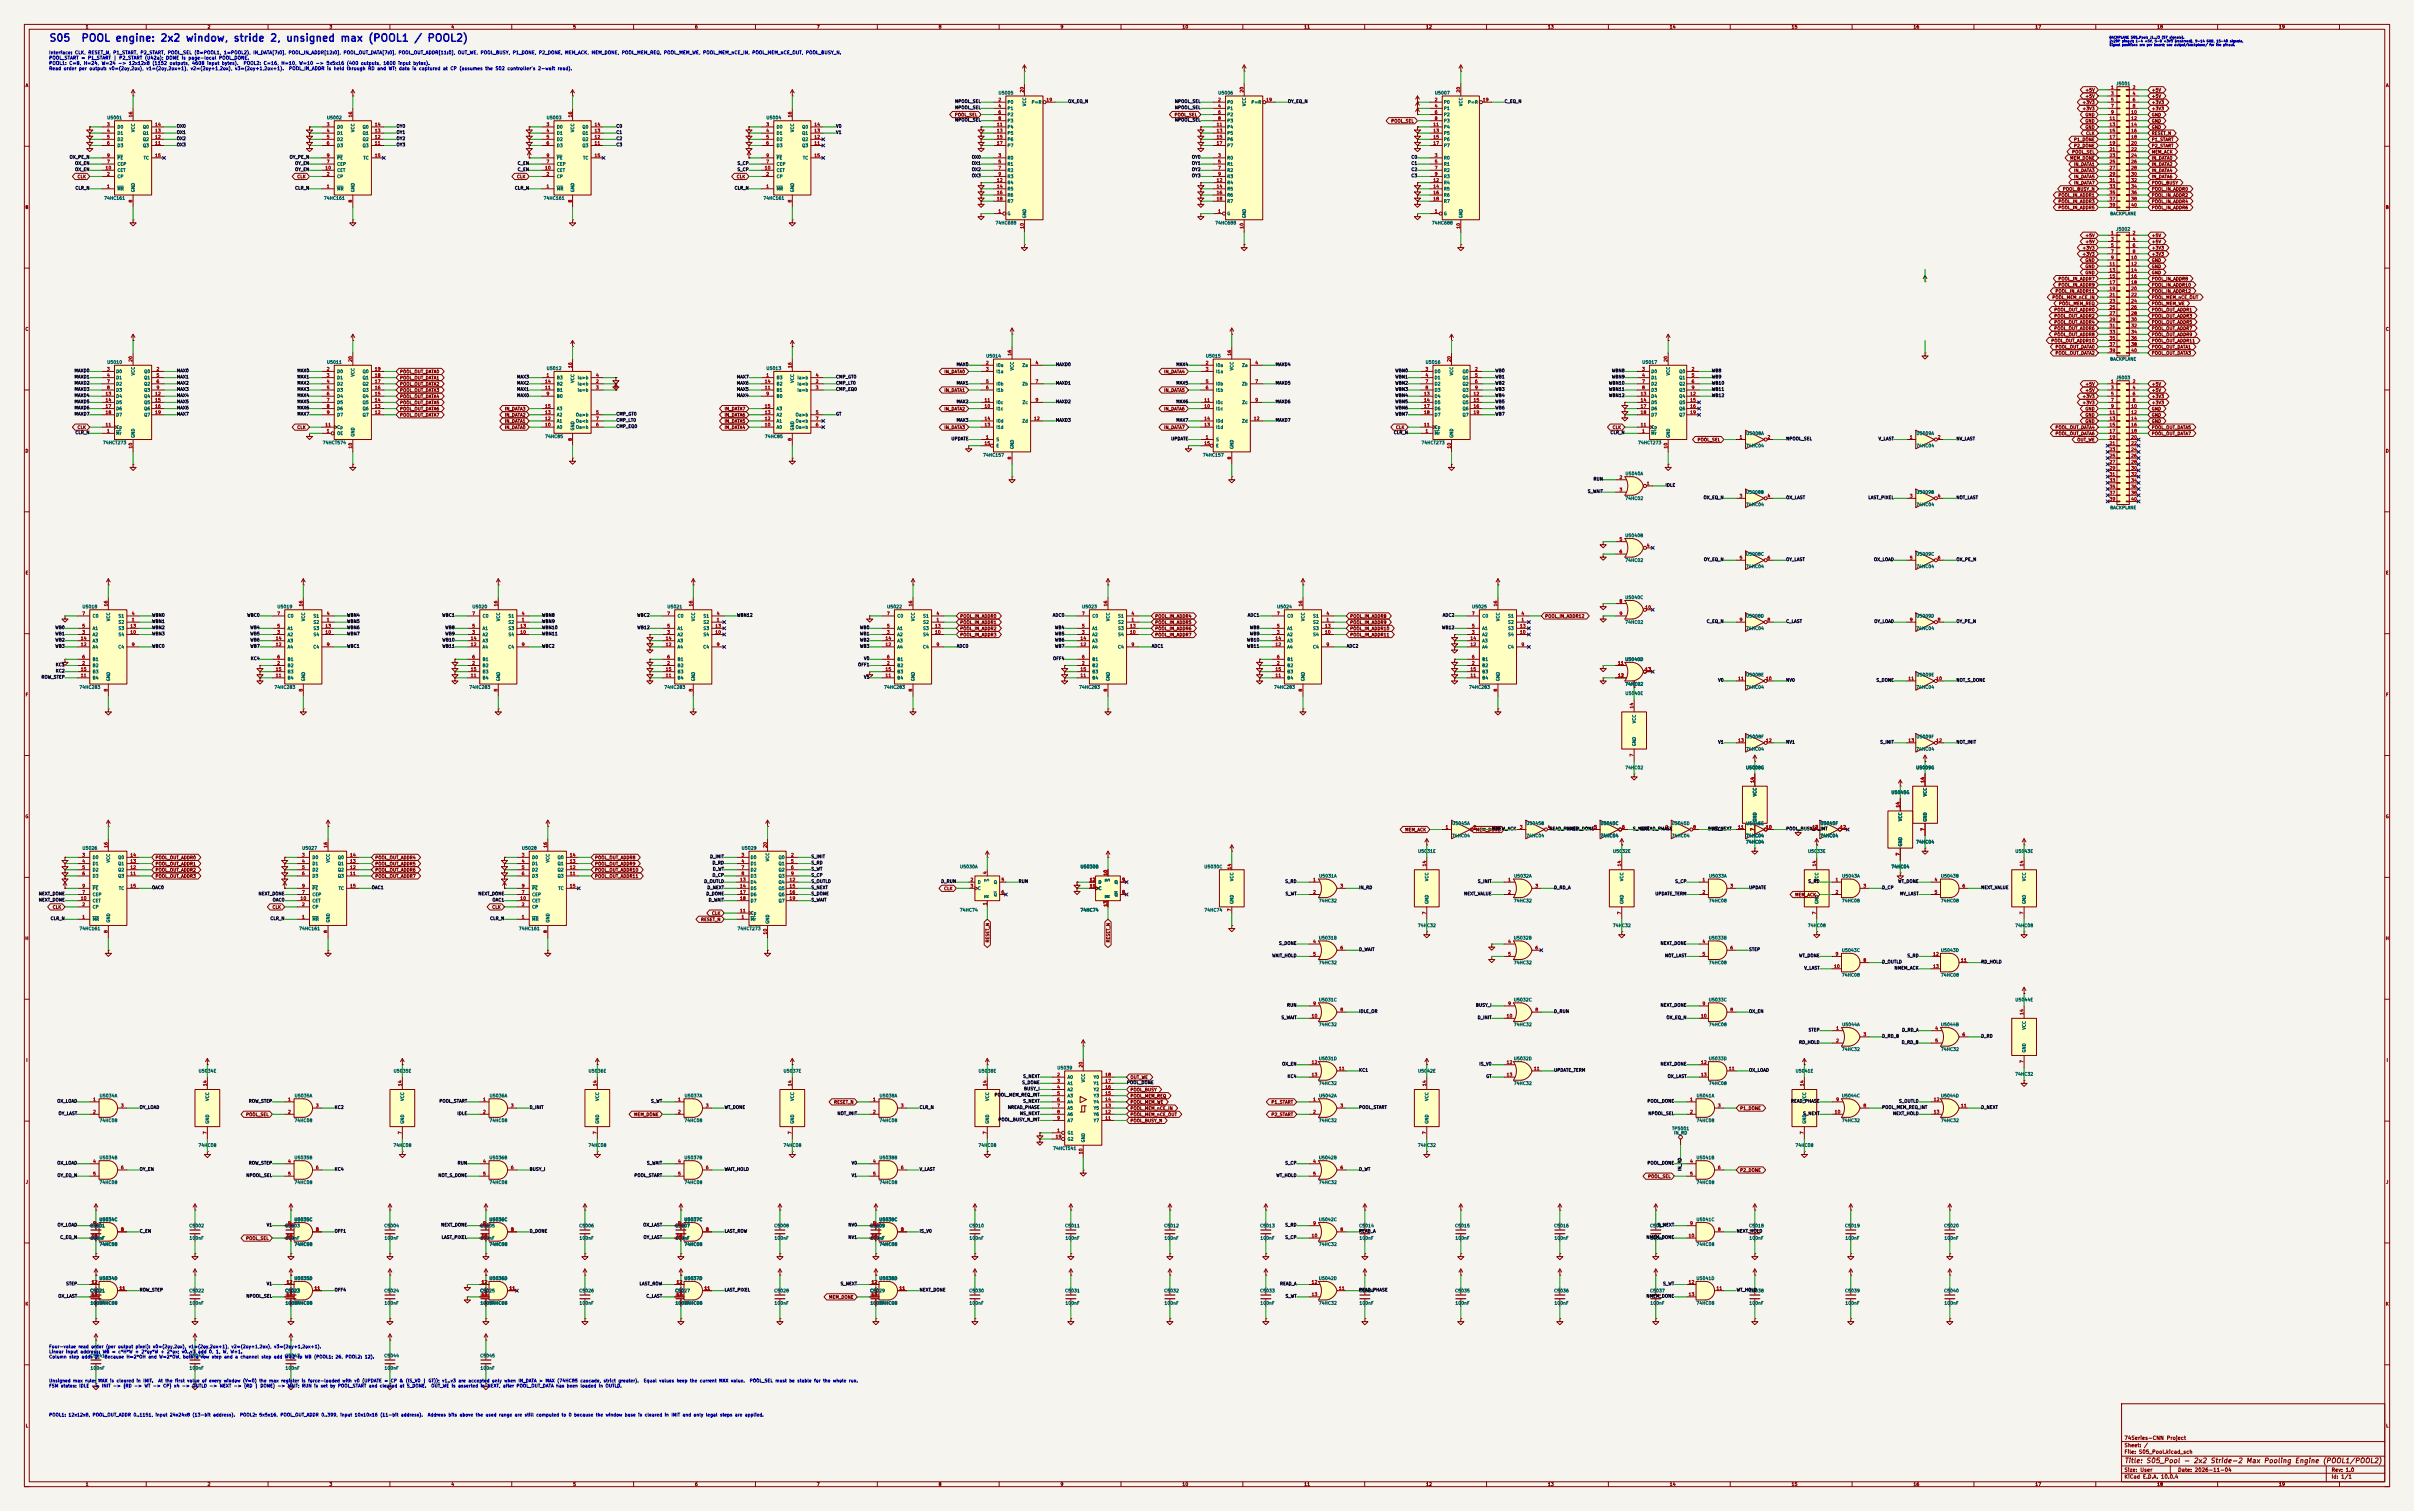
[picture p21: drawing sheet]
<svg xmlns="http://www.w3.org/2000/svg" width="991mm" height="620mm" viewBox="0 0 991 620" stroke-linecap="round" stroke-linejoin="round" font-family="sans-serif">
<defs><g id="words">
<g font-size="3" fill="#0000c2">
<text x="20" y="17.8">S05</text>
<text x="33.1" y="17.8">POOL engine: 2x2 window, stride 2, unsigned max (POOL1 / POOL2)</text>
</g>
<text font-size="2" fill="#840000" x="871.6" y="600.8">Title: S05_Pool - 2x2 Stride-2 Max Pooling Engine (POOL1/POOL2)</text>
<g font-size="1.5" fill="#840000">
<text x="871.6" y="591.2">74Series-CNN Project</text>
<text x="871.6" y="596.9">File: S05_Pool.kicad_sch</text>
<text x="871.6" y="594.2">Sheet: /</text>
<text x="871.6" y="604.3">Size: User</text>
<text x="893.6" y="604.3">Date: 2026-11-04</text>
<text x="956.6" y="604.3">Rev: 1.0</text>
<text x="871.6" y="607.1">KiCad E.D.A. 10.0.4</text>
<text x="956.6" y="607.1">Id: 1/1</text>
</g>
<g font-size="1.3" fill="#840000">
<text x="35" y="12">1</text>
<text x="85" y="12">2</text>
<text x="135" y="12">3</text>
<text x="185" y="12">4</text>
<text x="235" y="12">5</text>
<text x="285" y="12">6</text>
<text x="335" y="12">7</text>
<text x="385" y="12">8</text>
<text x="435" y="12">9</text>
<text x="485" y="12">10</text>
<text x="535" y="12">11</text>
<text x="585" y="12">12</text>
<text x="635" y="12">13</text>
<text x="685" y="12">14</text>
<text x="735" y="12">15</text>
<text x="785" y="12">16</text>
<text x="835" y="12">17</text>
<text x="885" y="12">18</text>
<text x="935" y="12">19</text>
<text x="10.3" y="36">A</text>
<text x="855.6" y="40.4">+5V</text>
<text x="855.6" y="37.9">+5V</text>
<text x="882.8" y="40.4">+5V</text>
<text x="882.8" y="37.9">+5V</text>
<text x="978.9" y="36">A</text>
<text x="854.3" y="45.5">+3V3</text>
<text x="854.3" y="43">+3V3</text>
<text x="882.8" y="45.5">+3V3</text>
<text x="882.8" y="43">+3V3</text>
<text x="391.6" y="48.1">POOL_SEL</text>
<text x="481.8" y="48.1">POOL_SEL</text>
<text x="570.7" y="50.6">POOL_SEL</text>
<text x="855.6" y="53.1">GND</text>
<text x="855.6" y="50.6">GND</text>
<text x="855.6" y="48.1">GND</text>
<text x="882.8" y="53.1">GND</text>
<text x="882.8" y="50.6">GND</text>
<text x="882.8" y="48.1">GND</text>
<text x="850.9" y="58.2">P1_DONE</text>
<text x="855.9" y="55.7">CLK</text>
<text x="882.8" y="58.2">P1_START</text>
<text x="882.8" y="55.7">RESET_N</text>
<text x="849.3" y="65.8">MEM_DONE</text>
<text x="850.1" y="63.3">POOL_SEL</text>
<text x="850.9" y="60.8">P2_DONE</text>
<text x="882.8" y="65.8">IN_DATA0</text>
<text x="882.8" y="63.3">MEM_ACK</text>
<text x="882.8" y="60.8">P2_START</text>
<text x="850.9" y="70.9">IN_DATA3</text>
<text x="850.9" y="68.4">IN_DATA1</text>
<text x="882.8" y="70.9">IN_DATA4</text>
<text x="882.8" y="68.4">IN_DATA2</text>
<text x="31.6" y="73.5">CLK</text>
<text x="121.8" y="73.5">CLK</text>
<text x="212" y="73.5">CLK</text>
<text x="302.1" y="73.5">CLK</text>
<text x="850.9" y="76">IN_DATA7</text>
<text x="850.9" y="73.5">IN_DATA5</text>
<text x="882.8" y="76">POOL_BUSY</text>
<text x="882.8" y="73.5">IN_DATA6</text>
<text x="844.5" y="83.6">POOL_IN_ADDR3</text>
<text x="844.5" y="81.1">POOL_IN_ADDR1</text>
<text x="846.3" y="78.5">POOL_BUSY_N</text>
<text x="882.8" y="83.6">POOL_IN_ADDR4</text>
<text x="882.8" y="81.1">POOL_IN_ADDR2</text>
<text x="882.8" y="78.5">POOL_IN_ADDR0</text>
<text x="10.3" y="86">B</text>
<text x="844.5" y="86.2">POOL_IN_ADDR5</text>
<text x="882.8" y="86.2">POOL_IN_ADDR6</text>
<text x="978.8" y="86">B</text>
<text x="855.6" y="100.1">+5V</text>
<text x="855.6" y="97.6">+5V</text>
<text x="882.8" y="100.1">+5V</text>
<text x="882.8" y="97.6">+5V</text>
<text x="854.3" y="105.2">+3V3</text>
<text x="854.3" y="102.7">+3V3</text>
<text x="855.6" y="107.8">GND</text>
<text x="882.8" y="107.8">GND</text>
<text x="882.8" y="105.2">+3V3</text>
<text x="882.8" y="102.7">+3V3</text>
<text x="855.6" y="112.8">GND</text>
<text x="855.6" y="110.3">GND</text>
<text x="882.8" y="112.8">GND</text>
<text x="882.8" y="110.3">GND</text>
<text x="844.5" y="115.4">POOL_IN_ADDR7</text>
<text x="844.5" y="117.9">POOL_IN_ADDR9</text>
<text x="882.8" y="117.9">POOL_IN_ADDR10</text>
<text x="882.8" y="115.4">POOL_IN_ADDR8</text>
<text x="842" y="123">POOL_MEM_nCE_IN</text>
<text x="843.3" y="120.5">POOL_IN_ADDR11</text>
<text x="844.7" y="125.5">POOL_MEM_REQ</text>
<text x="882.8" y="125.5">POOL_MEM_WE</text>
<text x="882.8" y="123">POOL_MEM_nCE_OUT</text>
<text x="882.8" y="120.5">POOL_IN_ADDR12</text>
<text x="842.8" y="130.6">POOL_OUT_ADDR2</text>
<text x="842.8" y="128.1">POOL_OUT_ADDR0</text>
<text x="882.8" y="130.6">POOL_OUT_ADDR3</text>
<text x="882.8" y="128.1">POOL_OUT_ADDR1</text>
<text x="10.3" y="136">C</text>
<text x="842.8" y="135.7">POOL_OUT_ADDR6</text>
<text x="842.8" y="133.2">POOL_OUT_ADDR4</text>
<text x="882.8" y="135.7">POOL_OUT_ADDR7</text>
<text x="882.8" y="133.2">POOL_OUT_ADDR5</text>
<text x="978.8" y="136">C</text>
<text x="841.6" y="140.8">POOL_OUT_ADDR10</text>
<text x="842.8" y="138.2">POOL_OUT_ADDR8</text>
<text x="843.3" y="143.3">POOL_OUT_DATA0</text>
<text x="882.8" y="143.3">POOL_OUT_DATA1</text>
<text x="882.8" y="140.8">POOL_OUT_ADDR11</text>
<text x="882.8" y="138.2">POOL_OUT_ADDR9</text>
<text x="843.3" y="145.9">POOL_OUT_DATA2</text>
<text x="882.8" y="145.9">POOL_OUT_DATA3</text>
<text x="164" y="153.5">POOL_OUT_DATA0</text>
<text x="387.4" y="153.5">IN_DATA0</text>
<text x="477.5" y="153.5">IN_DATA4</text>
<text x="164" y="161.1">POOL_OUT_DATA3</text>
<text x="164" y="158.6">POOL_OUT_DATA2</text>
<text x="164" y="156">POOL_OUT_DATA1</text>
<text x="387.4" y="161.1">IN_DATA1</text>
<text x="477.5" y="161.1">IN_DATA5</text>
<text x="855.6" y="161.1">+5V</text>
<text x="855.6" y="158.6">+5V</text>
<text x="882.8" y="161.1">+5V</text>
<text x="882.8" y="158.6">+5V</text>
<text x="164" y="166.2">POOL_OUT_DATA5</text>
<text x="164" y="163.6">POOL_OUT_DATA4</text>
<text x="854.3" y="166.2">+3V3</text>
<text x="854.3" y="163.6">+3V3</text>
<text x="882.8" y="166.2">+3V3</text>
<text x="882.8" y="163.6">+3V3</text>
<text x="164" y="171.3">POOL_OUT_DATA7</text>
<text x="164" y="168.7">POOL_OUT_DATA6</text>
<text x="207" y="171.3">IN_DATA2</text>
<text x="207" y="173.8">IN_DATA1</text>
<text x="207" y="168.7">IN_DATA3</text>
<text x="297.2" y="173.8">IN_DATA5</text>
<text x="297.2" y="171.3">IN_DATA6</text>
<text x="297.2" y="168.7">IN_DATA7</text>
<text x="387.4" y="168.7">IN_DATA2</text>
<text x="477.5" y="168.7">IN_DATA6</text>
<text x="855.6" y="168.7">GND</text>
<text x="855.6" y="173.8">GND</text>
<text x="855.6" y="171.3">GND</text>
<text x="882.8" y="173.8">GND</text>
<text x="882.8" y="171.3">GND</text>
<text x="882.8" y="168.7">GND</text>
<text x="31.6" y="176.3">CLK</text>
<text x="121.8" y="176.3">CLK</text>
<text x="207" y="176.3">IN_DATA0</text>
<text x="297.2" y="176.3">IN_DATA4</text>
<text x="387.4" y="176.3">IN_DATA3</text>
<text x="477.5" y="176.3">IN_DATA7</text>
<text x="572.6" y="176.3">CLK</text>
<text x="661.5" y="176.3">CLK</text>
<text x="843.3" y="178.9">POOL_OUT_DATA6</text>
<text x="843.3" y="176.3">POOL_OUT_DATA4</text>
<text x="882.8" y="178.9">POOL_OUT_DATA7</text>
<text x="882.8" y="176.3">POOL_OUT_DATA5</text>
<text x="696.4" y="181.4">POOL_SEL</text>
<text x="852.2" y="181.4">OUT_WE</text>
<text x="10.3" y="186">D</text>
<text x="978.8" y="186">D</text>
<text x="10.3" y="236">E</text>
<text x="978.9" y="236">E</text>
<text x="393.9" y="253.8">POOL_IN_ADDR0</text>
<text x="393.9" y="256.3">POOL_IN_ADDR1</text>
<text x="473.9" y="253.8">POOL_IN_ADDR4</text>
<text x="473.9" y="256.3">POOL_IN_ADDR5</text>
<text x="553.9" y="253.8">POOL_IN_ADDR8</text>
<text x="553.9" y="256.3">POOL_IN_ADDR9</text>
<text x="633.9" y="253.8">POOL_IN_ADDR12</text>
<text x="393.9" y="258.9">POOL_IN_ADDR2</text>
<text x="393.9" y="261.4">POOL_IN_ADDR3</text>
<text x="473.9" y="258.9">POOL_IN_ADDR6</text>
<text x="473.9" y="261.4">POOL_IN_ADDR7</text>
<text x="553.9" y="258.9">POOL_IN_ADDR10</text>
<text x="553.9" y="261.4">POOL_IN_ADDR11</text>
<text x="10.3" y="286">F</text>
<text x="978.9" y="286">F</text>
<text x="10.3" y="336">G</text>
<text x="576.5" y="341.4">MEM_ACK</text>
<text x="605.5" y="341.4">MEM_DONE</text>
<text x="978.8" y="336">G</text>
<text x="63.7" y="352.9">POOL_OUT_ADDR0</text>
<text x="153.8" y="352.9">POOL_OUT_ADDR4</text>
<text x="244" y="352.9">POOL_OUT_ADDR8</text>
<text x="63.7" y="357.9">POOL_OUT_ADDR2</text>
<text x="63.7" y="355.4">POOL_OUT_ADDR1</text>
<text x="153.8" y="357.9">POOL_OUT_ADDR6</text>
<text x="153.8" y="355.4">POOL_OUT_ADDR5</text>
<text x="244" y="357.9">POOL_OUT_ADDR10</text>
<text x="244" y="355.4">POOL_OUT_ADDR9</text>
<text x="63.7" y="360.5">POOL_OUT_ADDR3</text>
<text x="153.8" y="360.5">POOL_OUT_ADDR7</text>
<text x="244" y="360.5">POOL_OUT_ADDR11</text>
<text x="387.2" y="365.6">CLK</text>
<text x="736.5" y="368.1">MEM_ACK</text>
<text x="21.5" y="373.2">CLK</text>
<text x="111.6" y="373.2">CLK</text>
<text x="201.8" y="373.2">CLK</text>
<text x="292" y="375.7">CLK</text>
<text x="287.5" y="378.3">RESET_N</text>
<text x="10.2" y="386">H</text>
<text x="406.2" y="386.9" transform="rotate(-90 406.2 386.9)">RESET_N</text>
<text x="455.7" y="386.9" transform="rotate(-90 455.7 386.9)">RESET_N</text>
<text x="978.8" y="386">H</text>
<text x="10.6" y="436">I</text>
<text x="979.2" y="436">I</text>
<text x="463.7" y="443">OUT_WE</text>
<text x="463.7" y="448.1">POOL_BUSY</text>
<text x="342.1" y="453.2">RESET_N</text>
<text x="463.7" y="450.7">POOL_MEM_REQ</text>
<text x="463.7" y="453.2">POOL_MEM_WE</text>
<text x="463.7" y="455.7">POOL_MEM_nCE_IN</text>
<text x="521.5" y="453.2">P1_START</text>
<text x="713.9" y="455.7">P1_DONE</text>
<text x="100.8" y="458.3">POOL_SEL</text>
<text x="260" y="458.3">MEM_DONE</text>
<text x="463.7" y="458.3">POOL_MEM_nCE_OUT</text>
<text x="463.7" y="460.8">POOL_BUSY_N</text>
<text x="521.5" y="458.3">P2_START</text>
<text x="676.1" y="483.7">POOL_SEL</text>
<text x="713.9" y="481.1">P2_DONE</text>
<text x="10.4" y="486">J</text>
<text x="979" y="486">J</text>
<text x="100.8" y="509.1">POOL_SEL</text>
<text x="340.1" y="533.2">MEM_DONE</text>
<text x="10.3" y="536">K</text>
<text x="978.8" y="536">K</text>
<text x="10.4" y="586">L</text>
<text x="979" y="586">L</text>
<text x="35" y="610">1</text>
<text x="85" y="610">2</text>
<text x="135" y="610">3</text>
<text x="185" y="610">4</text>
<text x="235" y="610">5</text>
<text x="285" y="610">6</text>
<text x="335" y="610">7</text>
<text x="385" y="610">8</text>
<text x="435" y="610">9</text>
<text x="485" y="610">10</text>
<text x="535" y="610">11</text>
<text x="585" y="610">12</text>
<text x="635" y="610">13</text>
<text x="685" y="610">14</text>
<text x="735" y="610">15</text>
<text x="785" y="610">16</text>
<text x="835" y="610">17</text>
<text x="885" y="610">18</text>
<text x="935" y="610">19</text>
</g>
<g font-size="1.3" fill="#0000c2">
<text x="20" y="22.6">Interface: CLK, RESET_N, P1_START, P2_START, POOL_SEL (0=POOL1, 1=POOL2), IN_DATA[7:0], POOL_IN_ADDR[12:0], POOL_OUT_DATA[7:0], POOL_OUT_ADDR[11:0], OUT_WE, POOL_BUSY, P1_DONE, P2_DONE, MEM_ACK, MEM_DONE, POOL_MEM_REQ, POOL_MEM_WE, POOL_MEM_nCE_IN, POOL_MEM_nCE_OUT, POOL_BUSY_N.</text>
<text x="20" y="24.8">POOL_START = P1_START | P2_START (U42a); DONE is page-local POOL_DONE.</text>
<text x="20" y="26.9">POOL1: C=8, H=24, W=24 -&gt; 12x12x8 (1152 outputs, 4608 input bytes).</text>
<text x="20" y="29.1">Read order per output: v0=(2oy,2ox), v1=(2oy,2ox+1), v2=(2oy+1,2ox), v3=(2oy+1,2ox+1).</text>
<text x="99.8" y="26.9">POOL2: C=16, H=10, W=10 -&gt; 5x5x16 (400 outputs, 1600 input bytes).</text>
<text x="118.4" y="29.1">POOL_IN_ADDR is held through RD and WT; data is captured at CP (assumes the S02 controller's 2-wait read).</text>
<text x="20" y="553.5">Four-value read order (per output pixel): v0=(2oy,2ox), v1=(2oy,2ox+1), v2=(2oy+1,2ox), v3=(2oy+1,2ox+1).</text>
<text x="20" y="555.6">Linear input address: WB = c*H*W + 2*oy*W + 2*ox; v0..v3</text>
<text x="20" y="557.7">Column step adds 2.</text>
<text x="42.7" y="557.7">Because H=2*OH and W=2*OW, both</text>
<text x="80.2" y="557.7">a row step and a channel step add W+2 to WB (POOL1: 26, POOL2: 12).</text>
<text x="81.1" y="555.6">add 0, 1, W, W+1.</text>
<text x="20" y="567.5">Unsigned max rule:</text>
<text x="20" y="569.6">FSM states: IDLE -&gt; INIT -&gt; {RD -&gt; WT -&gt; CP} x4 -&gt; OUTLD -&gt; NEXT -&gt; (RD | DONE) -&gt; WAIT; RUN is set by POOL_START and cleared at S_DONE.</text>
<text x="40.2" y="567.5">MAX is cleared in INIT.</text>
<text x="64.8" y="567.5">At the first value of every window (V=0) the max register is force-loaded with v0 (UPDATE =</text>
<text x="160.2" y="567.5">CP &amp; (IS_V0 | GT)); v1..v3 are accepted only when IN_DATA &gt; MAX (74HC85 cascade, strict greater).</text>
<text x="176.8" y="569.6">OUT_WE is asserted in NEXT, after POOL_OUT_DATA has been loaded in OUTLD.</text>
<text x="264" y="567.5">Equal values keep the current MAX value.</text>
<text x="307.5" y="567.5">POOL_SEL must be stable for the whole run.</text>
<text x="20" y="581.5">POOL1: 12x12x8, POOL_OUT_ADDR 0..1151, input 24x24x8 (13-bit address).</text>
<text x="98.3" y="581.5">POOL2: 5x5x16, POOL_OUT_ADDR 0..399, input 10x10x16 (11-bit address).</text>
<text x="175.4" y="581.5">Address bits above the used range are still computed to 0 because the window base is cleared in INIT and only legal steps are applied.</text>
</g>
<g font-size="1.3" fill="#006464">
<text x="868.2" y="35.3">J5001</text>
<text x="409.6" y="39.1">U5005</text>
<text x="499.7" y="39.1">U5006</text>
<text x="588.6" y="39.1">U5007</text>
<text x="413.3" y="42.9">P0</text>
<text x="413.3" y="45.4">P1</text>
<text x="413.3" y="48">P2</text>
<text x="421.3" y="43.7" transform="rotate(-90 421.3 43.7)">VCC</text>
<text x="423.2" y="42.9">P=R</text>
<text x="503.4" y="42.9">P0</text>
<text x="503.4" y="45.4">P1</text>
<text x="503.4" y="48">P2</text>
<text x="511.5" y="43.7" transform="rotate(-90 511.5 43.7)">VCC</text>
<text x="513.3" y="42.9">P=R</text>
<text x="592.3" y="42.9">P0</text>
<text x="592.3" y="45.4">P1</text>
<text x="592.3" y="48">P2</text>
<text x="600.4" y="43.7" transform="rotate(-90 600.4 43.7)">VCC</text>
<text x="602.2" y="42.9">P=R</text>
<text x="43.8" y="49.2">U5001</text>
<text x="48" y="53.1">D0</text>
<text x="58.5" y="53.1">Q0</text>
<text x="134" y="49.2">U5002</text>
<text x="138.2" y="53.1">D0</text>
<text x="148.6" y="53.1">Q0</text>
<text x="224.1" y="49.2">U5003</text>
<text x="228.3" y="53.1">D0</text>
<text x="238.8" y="53.1">Q0</text>
<text x="314.3" y="49.2">U5004</text>
<text x="318.5" y="53.1">D0</text>
<text x="329" y="53.1">Q0</text>
<text x="413.3" y="50.5">P3</text>
<text x="413.3" y="53.1">P4</text>
<text x="503.4" y="50.5">P3</text>
<text x="503.4" y="53.1">P4</text>
<text x="592.3" y="50.5">P3</text>
<text x="592.3" y="53.1">P4</text>
<text x="48" y="55.6">D1</text>
<text x="48" y="58.1">D2</text>
<text x="55.6" y="54.4" transform="rotate(-90 55.6 54.4)">VCC</text>
<text x="58.5" y="58.1">Q2</text>
<text x="58.5" y="55.6">Q1</text>
<text x="138.2" y="55.6">D1</text>
<text x="138.2" y="58.1">D2</text>
<text x="145.8" y="54.4" transform="rotate(-90 145.8 54.4)">VCC</text>
<text x="148.6" y="58.1">Q2</text>
<text x="148.6" y="55.6">Q1</text>
<text x="228.3" y="55.6">D1</text>
<text x="228.3" y="58.1">D2</text>
<text x="235.9" y="54.4" transform="rotate(-90 235.9 54.4)">VCC</text>
<text x="238.8" y="58.1">Q2</text>
<text x="238.8" y="55.6">Q1</text>
<text x="318.5" y="55.6">D1</text>
<text x="318.5" y="58.1">D2</text>
<text x="326.1" y="54.4" transform="rotate(-90 326.1 54.4)">VCC</text>
<text x="329" y="58.1">Q2</text>
<text x="329" y="55.6">Q1</text>
<text x="413.3" y="55.6">P5</text>
<text x="413.3" y="58.1">P6</text>
<text x="503.4" y="55.6">P5</text>
<text x="503.4" y="58.1">P6</text>
<text x="592.3" y="55.6">P5</text>
<text x="592.3" y="58.1">P6</text>
<text x="48" y="60.7">D3</text>
<text x="48" y="65.8">PE</text>
<text x="58.5" y="60.7">Q3</text>
<text x="58.8" y="65.8">TC</text>
<text x="138.2" y="60.7">D3</text>
<text x="138.2" y="65.8">PE</text>
<text x="148.6" y="60.7">Q3</text>
<text x="148.9" y="65.8">TC</text>
<text x="228.3" y="60.7">D3</text>
<text x="228.3" y="65.8">PE</text>
<text x="238.8" y="60.7">Q3</text>
<text x="239.1" y="65.8">TC</text>
<text x="318.5" y="60.7">D3</text>
<text x="318.5" y="65.8">PE</text>
<text x="329" y="60.7">Q3</text>
<text x="329.3" y="65.8">TC</text>
<text x="413.3" y="65.8">R0</text>
<text x="413.3" y="60.7">P7</text>
<text x="503.4" y="65.8">R0</text>
<text x="503.4" y="60.7">P7</text>
<text x="592.3" y="65.8">R0</text>
<text x="592.3" y="60.7">P7</text>
<text x="48" y="68.3">CEP</text>
<text x="48" y="70.8">CET</text>
<text x="138.2" y="68.3">CEP</text>
<text x="138.2" y="70.8">CET</text>
<text x="228.3" y="68.3">CEP</text>
<text x="228.3" y="70.8">CET</text>
<text x="318.5" y="68.3">CEP</text>
<text x="318.5" y="70.8">CET</text>
<text x="413.3" y="68.3">R1</text>
<text x="413.3" y="70.8">R2</text>
<text x="503.4" y="68.3">R1</text>
<text x="503.4" y="70.8">R2</text>
<text x="592.3" y="68.3">R1</text>
<text x="592.3" y="70.8">R2</text>
<text x="48" y="73.4">CP</text>
<text x="138.2" y="73.4">CP</text>
<text x="228.3" y="73.4">CP</text>
<text x="318.5" y="73.4">CP</text>
<text x="413.3" y="73.4">R3</text>
<text x="413.3" y="75.9">R4</text>
<text x="503.4" y="73.4">R3</text>
<text x="503.4" y="75.9">R4</text>
<text x="592.3" y="73.4">R3</text>
<text x="592.3" y="75.9">R4</text>
<text x="42.6" y="82.3">74HC161</text>
<text x="48" y="78.5">MR</text>
<text x="55.6" y="79" transform="rotate(-90 55.6 79)">GND</text>
<text x="132.7" y="82.3">74HC161</text>
<text x="138.2" y="78.5">MR</text>
<text x="145.8" y="79" transform="rotate(-90 145.8 79)">GND</text>
<text x="222.9" y="82.3">74HC161</text>
<text x="228.3" y="78.5">MR</text>
<text x="235.9" y="79" transform="rotate(-90 235.9 79)">GND</text>
<text x="313.1" y="82.3">74HC161</text>
<text x="318.5" y="78.5">MR</text>
<text x="326.1" y="79" transform="rotate(-90 326.1 79)">GND</text>
<text x="413.3" y="78.5">R5</text>
<text x="413.3" y="81">R6</text>
<text x="413.3" y="83.5">R7</text>
<text x="503.4" y="78.5">R5</text>
<text x="503.4" y="81">R6</text>
<text x="503.4" y="83.5">R7</text>
<text x="592.3" y="78.5">R5</text>
<text x="592.3" y="81">R6</text>
<text x="592.3" y="83.5">R7</text>
<text x="413.3" y="88.6">G</text>
<text x="421.3" y="89.7" transform="rotate(-90 421.3 89.7)">GND</text>
<text x="503.4" y="88.6">G</text>
<text x="511.5" y="89.7" transform="rotate(-90 511.5 89.7)">GND</text>
<text x="592.3" y="88.6">G</text>
<text x="600.4" y="89.7" transform="rotate(-90 600.4 89.7)">GND</text>
<text x="865.7" y="88.6">BACKPLANE</text>
<text x="408.3" y="92.4">74HC688</text>
<text x="498.5" y="92.4">74HC688</text>
<text x="587.4" y="92.4">74HC688</text>
<text x="868.2" y="95">J5002</text>
<text x="43.8" y="149.6">U5010</text>
<text x="134" y="149.6">U5011</text>
<text x="404.5" y="147">U5014</text>
<text x="494.7" y="147">U5015</text>
<text x="584.8" y="149.6">U5016</text>
<text x="673.7" y="149.6">U5017</text>
<text x="865.7" y="148.3">BACKPLANE</text>
<text x="47.5" y="153.4">D0</text>
<text x="47.5" y="155.9">D1</text>
<text x="55.6" y="154.2" transform="rotate(-90 55.6 154.2)">VCC</text>
<text x="59" y="153.4">Q0</text>
<text x="59" y="155.9">Q1</text>
<text x="138.2" y="153.4">D0</text>
<text x="138.2" y="155.9">D1</text>
<text x="145.8" y="154.7" transform="rotate(-90 145.8 154.7)">VCC</text>
<text x="148.6" y="155.9">Q1</text>
<text x="148.6" y="153.4">Q0</text>
<text x="224.1" y="152.1">U5012</text>
<text x="228.3" y="155.9">B3</text>
<text x="236.9" y="155.9">Ia&gt;b</text>
<text x="314.3" y="152.1">U5013</text>
<text x="318.5" y="155.9">B3</text>
<text x="327" y="155.9">Ia&gt;b</text>
<text x="408.7" y="150.8">I0a</text>
<text x="408.7" y="153.4">I1a</text>
<text x="416.3" y="152.2" transform="rotate(-90 416.3 152.2)">VCC</text>
<text x="419.3" y="150.8">Za</text>
<text x="498.9" y="150.8">I0a</text>
<text x="498.9" y="153.4">I1a</text>
<text x="506.4" y="152.2" transform="rotate(-90 506.4 152.2)">VCC</text>
<text x="509.5" y="150.8">Za</text>
<text x="588.5" y="153.4">D0</text>
<text x="588.5" y="155.9">D1</text>
<text x="596.6" y="154.2" transform="rotate(-90 596.6 154.2)">VCC</text>
<text x="600" y="153.4">Q0</text>
<text x="600" y="155.9">Q1</text>
<text x="677.4" y="153.4">D0</text>
<text x="677.4" y="155.9">D1</text>
<text x="685.5" y="154.2" transform="rotate(-90 685.5 154.2)">VCC</text>
<text x="688.9" y="153.4">Q0</text>
<text x="688.9" y="155.9">Q1</text>
<text x="868.2" y="155.9">J5003</text>
<text x="47.5" y="158.5">D2</text>
<text x="47.5" y="161">D3</text>
<text x="59" y="158.5">Q2</text>
<text x="59" y="161">Q3</text>
<text x="138.2" y="158.5">D2</text>
<text x="138.2" y="161">D3</text>
<text x="148.6" y="161">Q3</text>
<text x="148.6" y="158.5">Q2</text>
<text x="228.3" y="161">B1</text>
<text x="228.3" y="158.5">B2</text>
<text x="235.9" y="157.3" transform="rotate(-90 235.9 157.3)">VCC</text>
<text x="236.9" y="158.5">Ia&lt;b</text>
<text x="236.9" y="161">Ia=b</text>
<text x="318.5" y="161">B1</text>
<text x="318.5" y="158.5">B2</text>
<text x="326.1" y="157.3" transform="rotate(-90 326.1 157.3)">VCC</text>
<text x="327" y="158.5">Ia&lt;b</text>
<text x="327" y="161">Ia=b</text>
<text x="408.7" y="158.5">I0b</text>
<text x="408.7" y="161">I1b</text>
<text x="419.3" y="158.5">Zb</text>
<text x="498.9" y="158.5">I0b</text>
<text x="498.9" y="161">I1b</text>
<text x="509.5" y="158.5">Zb</text>
<text x="588.5" y="158.5">D2</text>
<text x="588.5" y="161">D3</text>
<text x="600" y="158.5">Q2</text>
<text x="600" y="161">Q3</text>
<text x="677.4" y="158.5">D2</text>
<text x="677.4" y="161">D3</text>
<text x="688.9" y="158.5">Q2</text>
<text x="688.9" y="161">Q3</text>
<text x="47.5" y="163.5">D4</text>
<text x="47.5" y="166.1">D5</text>
<text x="59" y="163.5">Q4</text>
<text x="59" y="166.1">Q5</text>
<text x="138.2" y="163.5">D4</text>
<text x="138.2" y="166.1">D5</text>
<text x="148.6" y="166.1">Q5</text>
<text x="148.6" y="163.5">Q4</text>
<text x="228.3" y="163.5">B0</text>
<text x="318.5" y="163.5">B0</text>
<text x="408.7" y="166.1">I0c</text>
<text x="419.4" y="166.1">Zc</text>
<text x="498.9" y="166.1">I0c</text>
<text x="509.6" y="166.1">Zc</text>
<text x="588.5" y="163.5">D4</text>
<text x="588.5" y="166.1">D5</text>
<text x="600" y="163.5">Q4</text>
<text x="600" y="166.1">Q5</text>
<text x="677.4" y="163.5">D4</text>
<text x="677.4" y="166.1">D5</text>
<text x="688.9" y="163.5">Q4</text>
<text x="688.9" y="166.1">Q5</text>
<text x="47.5" y="168.6">D6</text>
<text x="47.5" y="171.2">D7</text>
<text x="59" y="168.6">Q6</text>
<text x="59" y="171.2">Q7</text>
<text x="138.2" y="168.6">D6</text>
<text x="138.2" y="171.2">D7</text>
<text x="148.6" y="171.2">Q7</text>
<text x="148.6" y="168.6">Q6</text>
<text x="228.3" y="173.7">A1</text>
<text x="228.3" y="171.2">A2</text>
<text x="228.3" y="168.6">A3</text>
<text x="236.1" y="171.2">Oa&gt;b</text>
<text x="236.1" y="173.7">Oa&lt;b</text>
<text x="318.5" y="173.7">A1</text>
<text x="318.5" y="171.2">A2</text>
<text x="318.5" y="168.6">A3</text>
<text x="326.3" y="171.2">Oa&gt;b</text>
<text x="326.3" y="173.7">Oa&lt;b</text>
<text x="408.7" y="168.6">I1c</text>
<text x="408.7" y="173.7">I0d</text>
<text x="419.3" y="173.7">Zd</text>
<text x="498.9" y="168.6">I1c</text>
<text x="498.9" y="173.7">I0d</text>
<text x="509.5" y="173.7">Zd</text>
<text x="588.5" y="168.6">D6</text>
<text x="588.5" y="171.2">D7</text>
<text x="600" y="168.6">Q6</text>
<text x="600" y="171.2">Q7</text>
<text x="677.4" y="168.6">D6</text>
<text x="677.4" y="171.2">D7</text>
<text x="688.9" y="168.6">Q6</text>
<text x="688.9" y="171.2">Q7</text>
<text x="47.5" y="178.8">Mr</text>
<text x="47.5" y="176.2">Cp</text>
<text x="55.6" y="179.8" transform="rotate(-90 55.6 179.8)">GND</text>
<text x="138.2" y="178.8">OE</text>
<text x="138.2" y="176.2">Cp</text>
<text x="145.8" y="179.3" transform="rotate(-90 145.8 179.3)">GND</text>
<text x="228.3" y="176.2">A0</text>
<text x="235.9" y="176.8" transform="rotate(-90 235.9 176.8)">GND</text>
<text x="236.1" y="176.2">Oa=b</text>
<text x="318.5" y="176.2">A0</text>
<text x="326.1" y="176.8" transform="rotate(-90 326.1 176.8)">GND</text>
<text x="326.3" y="176.2">Oa=b</text>
<text x="408.7" y="176.2">I1d</text>
<text x="498.9" y="176.2">I1d</text>
<text x="588.5" y="178.8">Mr</text>
<text x="588.5" y="176.2">Cp</text>
<text x="596.6" y="179.8" transform="rotate(-90 596.6 179.8)">GND</text>
<text x="677.4" y="178.8">Mr</text>
<text x="677.4" y="176.2">Cp</text>
<text x="685.5" y="179.8" transform="rotate(-90 685.5 179.8)">GND</text>
<text x="716.4" y="178.8">U5008A</text>
<text x="786.2" y="178.8">U5009A</text>
<text x="42.1" y="182.6">74HCT273</text>
<text x="132.3" y="182.6">74HCT574</text>
<text x="223.5" y="180.1">74HC85</text>
<text x="313.7" y="180.1">74HC85</text>
<text x="408.7" y="181.3">S</text>
<text x="408.7" y="183.9">E</text>
<text x="416.3" y="184.4" transform="rotate(-90 416.3 184.4)">GND</text>
<text x="498.9" y="181.3">S</text>
<text x="498.9" y="183.9">E</text>
<text x="506.4" y="184.4" transform="rotate(-90 506.4 184.4)">GND</text>
<text x="583.1" y="182.6">74HCT273</text>
<text x="672" y="182.6">74HCT273</text>
<text x="716.3" y="183.9">74HC04</text>
<text x="786.1" y="183.9">74HC04</text>
<text x="403.2" y="187.7">74HC157</text>
<text x="493.4" y="187.7">74HC157</text>
<text x="666.8" y="195.3">U5040A</text>
<text x="716.3" y="202.9">U5008B</text>
<text x="786.1" y="202.9">U5009B</text>
<text x="666.7" y="205.5">74HC02</text>
<text x="716.3" y="208">74HC04</text>
<text x="786.1" y="208">74HC04</text>
<text x="865.7" y="209.3">BACKPLANE</text>
<text x="666.7" y="220.7">U5040B</text>
<text x="666.7" y="230.9">74HC02</text>
<text x="716.3" y="228.3">U5008C</text>
<text x="716.3" y="233.4">74HC04</text>
<text x="786.1" y="228.3">U5009C</text>
<text x="786.1" y="233.4">74HC04</text>
<text x="33.6" y="249.9">U5018</text>
<text x="113.7" y="249.9">U5019</text>
<text x="193.7" y="249.9">U5020</text>
<text x="273.7" y="249.9">U5021</text>
<text x="363.8" y="249.9">U5022</text>
<text x="443.9" y="249.9">U5023</text>
<text x="523.9" y="249.9">U5024</text>
<text x="603.9" y="249.9">U5025</text>
<text x="666.7" y="246.1">U5040C</text>
<text x="37.8" y="253.7">C0</text>
<text x="45.4" y="255" transform="rotate(-90 45.4 255)">VCC</text>
<text x="48.4" y="256.3">S2</text>
<text x="48.4" y="253.7">S1</text>
<text x="117.9" y="253.7">C0</text>
<text x="125.4" y="255" transform="rotate(-90 125.4 255)">VCC</text>
<text x="128.4" y="256.3">S2</text>
<text x="128.4" y="253.7">S1</text>
<text x="197.9" y="253.7">C0</text>
<text x="205.4" y="255" transform="rotate(-90 205.4 255)">VCC</text>
<text x="208.5" y="256.3">S2</text>
<text x="208.5" y="253.7">S1</text>
<text x="277.9" y="253.7">C0</text>
<text x="285.5" y="255" transform="rotate(-90 285.5 255)">VCC</text>
<text x="288.5" y="256.3">S2</text>
<text x="288.5" y="253.7">S1</text>
<text x="368" y="253.7">C0</text>
<text x="375.6" y="255" transform="rotate(-90 375.6 255)">VCC</text>
<text x="378.6" y="256.3">S2</text>
<text x="378.6" y="253.7">S1</text>
<text x="448.1" y="253.7">C0</text>
<text x="455.6" y="255" transform="rotate(-90 455.6 255)">VCC</text>
<text x="458.6" y="256.3">S2</text>
<text x="458.6" y="253.7">S1</text>
<text x="528.1" y="253.7">C0</text>
<text x="535.6" y="255" transform="rotate(-90 535.6 255)">VCC</text>
<text x="538.7" y="256.3">S2</text>
<text x="538.7" y="253.7">S1</text>
<text x="608.1" y="253.7">C0</text>
<text x="615.7" y="255" transform="rotate(-90 615.7 255)">VCC</text>
<text x="618.7" y="256.3">S2</text>
<text x="618.7" y="253.7">S1</text>
<text x="666.7" y="256.3">74HC02</text>
<text x="716.3" y="253.7">U5008D</text>
<text x="786.1" y="253.7">U5009D</text>
<text x="37.8" y="261.3">A2</text>
<text x="37.8" y="258.8">A1</text>
<text x="37.8" y="263.9">A3</text>
<text x="48.4" y="261.3">S4</text>
<text x="48.4" y="258.8">S3</text>
<text x="117.9" y="261.3">A2</text>
<text x="117.9" y="258.8">A1</text>
<text x="117.9" y="263.9">A3</text>
<text x="128.4" y="261.3">S4</text>
<text x="128.4" y="258.8">S3</text>
<text x="197.9" y="261.3">A2</text>
<text x="197.9" y="258.8">A1</text>
<text x="197.9" y="263.9">A3</text>
<text x="208.5" y="261.3">S4</text>
<text x="208.5" y="258.8">S3</text>
<text x="277.9" y="261.3">A2</text>
<text x="277.9" y="258.8">A1</text>
<text x="277.9" y="263.9">A3</text>
<text x="288.5" y="261.3">S4</text>
<text x="288.5" y="258.8">S3</text>
<text x="368" y="261.3">A2</text>
<text x="368" y="258.8">A1</text>
<text x="368" y="263.9">A3</text>
<text x="378.6" y="261.3">S4</text>
<text x="378.6" y="258.8">S3</text>
<text x="448.1" y="261.3">A2</text>
<text x="448.1" y="258.8">A1</text>
<text x="448.1" y="263.9">A3</text>
<text x="458.6" y="261.3">S4</text>
<text x="458.6" y="258.8">S3</text>
<text x="528.1" y="261.3">A2</text>
<text x="528.1" y="258.8">A1</text>
<text x="528.1" y="263.9">A3</text>
<text x="538.7" y="261.3">S4</text>
<text x="538.7" y="258.8">S3</text>
<text x="608.1" y="261.3">A2</text>
<text x="608.1" y="258.8">A1</text>
<text x="608.1" y="263.9">A3</text>
<text x="618.7" y="261.3">S4</text>
<text x="618.7" y="258.8">S3</text>
<text x="716.3" y="258.8">74HC04</text>
<text x="786.1" y="258.8">74HC04</text>
<text x="37.8" y="266.4">A4</text>
<text x="48.4" y="266.4">C4</text>
<text x="117.9" y="266.4">A4</text>
<text x="128.4" y="266.4">C4</text>
<text x="197.9" y="266.4">A4</text>
<text x="208.4" y="266.4">C4</text>
<text x="277.9" y="266.4">A4</text>
<text x="288.4" y="266.4">C4</text>
<text x="368" y="266.4">A4</text>
<text x="378.6" y="266.4">C4</text>
<text x="448.1" y="266.4">A4</text>
<text x="458.6" y="266.4">C4</text>
<text x="528.1" y="266.4">A4</text>
<text x="538.6" y="266.4">C4</text>
<text x="608.1" y="266.4">A4</text>
<text x="618.6" y="266.4">C4</text>
<text x="37.8" y="274">B2</text>
<text x="37.8" y="271.5">B1</text>
<text x="117.9" y="274">B2</text>
<text x="117.9" y="271.5">B1</text>
<text x="197.9" y="274">B2</text>
<text x="197.9" y="271.5">B1</text>
<text x="277.9" y="274">B2</text>
<text x="277.9" y="271.5">B1</text>
<text x="368" y="274">B2</text>
<text x="368" y="271.5">B1</text>
<text x="448.1" y="274">B2</text>
<text x="448.1" y="271.5">B1</text>
<text x="528.1" y="274">B2</text>
<text x="528.1" y="271.5">B1</text>
<text x="608.1" y="274">B2</text>
<text x="608.1" y="271.5">B1</text>
<text x="666.7" y="271.5">U5040D</text>
<text x="37.8" y="279.1">B4</text>
<text x="37.8" y="276.6">B3</text>
<text x="45.4" y="279.7" transform="rotate(-90 45.4 279.7)">GND</text>
<text x="117.9" y="279.1">B4</text>
<text x="117.9" y="276.6">B3</text>
<text x="125.4" y="279.7" transform="rotate(-90 125.4 279.7)">GND</text>
<text x="197.9" y="279.1">B4</text>
<text x="197.9" y="276.6">B3</text>
<text x="205.4" y="279.7" transform="rotate(-90 205.4 279.7)">GND</text>
<text x="277.9" y="279.1">B4</text>
<text x="277.9" y="276.6">B3</text>
<text x="285.5" y="279.7" transform="rotate(-90 285.5 279.7)">GND</text>
<text x="368" y="279.1">B4</text>
<text x="368" y="276.6">B3</text>
<text x="375.6" y="279.7" transform="rotate(-90 375.6 279.7)">GND</text>
<text x="448.1" y="279.1">B4</text>
<text x="448.1" y="276.6">B3</text>
<text x="455.6" y="279.7" transform="rotate(-90 455.6 279.7)">GND</text>
<text x="528.1" y="279.1">B4</text>
<text x="528.1" y="276.6">B3</text>
<text x="535.6" y="279.7" transform="rotate(-90 535.6 279.7)">GND</text>
<text x="608.1" y="279.1">B4</text>
<text x="608.1" y="276.6">B3</text>
<text x="615.7" y="279.7" transform="rotate(-90 615.7 279.7)">GND</text>
<text x="666.7" y="281.7">74HC02</text>
<text x="716.3" y="277.8">U5008E</text>
<text x="786.2" y="277.8">U5009E</text>
<text x="32.4" y="282.9">74HC283</text>
<text x="112.4" y="282.9">74HC283</text>
<text x="192.4" y="282.9">74HC283</text>
<text x="272.4" y="282.9">74HC283</text>
<text x="362.6" y="282.9">74HC283</text>
<text x="442.6" y="282.9">74HC283</text>
<text x="522.6" y="282.9">74HC283</text>
<text x="602.6" y="282.9">74HC283</text>
<text x="666.8" y="285.5">U5040E</text>
<text x="716.3" y="282.9">74HC04</text>
<text x="786.1" y="282.9">74HC04</text>
<text x="671.5" y="297" transform="rotate(-90 671.5 297)">VCC</text>
<text x="716.4" y="303.2">U5008F</text>
<text x="786.2" y="303.2">U5009F</text>
<text x="671.5" y="306.3" transform="rotate(-90 671.5 306.3)">GND</text>
<text x="716.3" y="308.3">74HC04</text>
<text x="786.1" y="308.3">74HC04</text>
<text x="666.7" y="315.9">74HC02</text>
<text x="716.3" y="315.9">U5008G</text>
<text x="786.1" y="315.9">U5009G</text>
<text x="721.1" y="326.9" transform="rotate(-90 721.1 326.9)">VCC</text>
<text x="776" y="326.1">U5045G</text>
<text x="790.9" y="326.9" transform="rotate(-90 790.9 326.9)">VCC</text>
<text x="595.7" y="338.8">U5045A</text>
<text x="626.1" y="338.8">U5045B</text>
<text x="656.6" y="338.8">U5045C</text>
<text x="685.8" y="338.8">U5045D</text>
<text x="716.3" y="338.8">U5045E</text>
<text x="721.1" y="337.3" transform="rotate(-90 721.1 337.3)">GND</text>
<text x="746.8" y="338.8">U5045F</text>
<text x="780.8" y="337.1" transform="rotate(-90 780.8 337.1)">VCC</text>
<text x="790.9" y="337.3" transform="rotate(-90 790.9 337.3)">GND</text>
<text x="595.6" y="343.9">74HC04</text>
<text x="626.1" y="343.9">74HC04</text>
<text x="656.6" y="343.9">74HC04</text>
<text x="685.8" y="343.9">74HC04</text>
<text x="716.3" y="343.9">74HC04</text>
<text x="716.3" y="346.4">74HC04</text>
<text x="746.7" y="343.9">74HC04</text>
<text x="780.8" y="347.5" transform="rotate(-90 780.8 347.5)">GND</text>
<text x="786.1" y="346.4">74HC04</text>
<text x="33.6" y="349">U5026</text>
<text x="37.8" y="352.8">D0</text>
<text x="48.3" y="352.8">Q0</text>
<text x="123.8" y="349">U5027</text>
<text x="128" y="352.8">D0</text>
<text x="138.5" y="352.8">Q0</text>
<text x="214" y="349">U5028</text>
<text x="218.2" y="352.8">D0</text>
<text x="228.7" y="352.8">Q0</text>
<text x="304.2" y="349">U5029</text>
<text x="307.8" y="352.8">D0</text>
<text x="315.9" y="353.6" transform="rotate(-90 315.9 353.6)">VCC</text>
<text x="319.3" y="352.8">Q0</text>
<text x="581.7" y="350.2">U5031E</text>
<text x="661.7" y="350.2">U5032E</text>
<text x="741.7" y="350.2">U5033E</text>
<text x="826.8" y="350.2">U5043E</text>
<text x="37.8" y="355.3">D1</text>
<text x="37.8" y="357.9">D2</text>
<text x="45.4" y="354.1" transform="rotate(-90 45.4 354.1)">VCC</text>
<text x="48.3" y="357.9">Q2</text>
<text x="48.3" y="355.3">Q1</text>
<text x="128" y="355.3">D1</text>
<text x="128" y="357.9">D2</text>
<text x="135.6" y="354.1" transform="rotate(-90 135.6 354.1)">VCC</text>
<text x="138.5" y="357.9">Q2</text>
<text x="138.5" y="355.3">Q1</text>
<text x="218.2" y="355.3">D1</text>
<text x="218.2" y="357.9">D2</text>
<text x="225.8" y="354.1" transform="rotate(-90 225.8 354.1)">VCC</text>
<text x="228.7" y="357.9">Q2</text>
<text x="228.7" y="355.3">Q1</text>
<text x="307.8" y="355.3">D1</text>
<text x="307.8" y="357.9">D2</text>
<text x="319.3" y="355.3">Q1</text>
<text x="319.3" y="357.9">Q2</text>
<text x="393.8" y="356.6">U5030A</text>
<text x="443.2" y="356.6">U5030B</text>
<text x="494" y="356.6">U5030C</text>
<text x="776" y="356.6">74HC04</text>
<text x="37.8" y="360.4">D3</text>
<text x="37.8" y="365.5">PE</text>
<text x="48.3" y="360.4">Q3</text>
<text x="48.6" y="365.5">TC</text>
<text x="128" y="360.4">D3</text>
<text x="128" y="365.5">PE</text>
<text x="138.5" y="360.4">Q3</text>
<text x="138.8" y="365.5">TC</text>
<text x="218.2" y="360.4">D3</text>
<text x="218.2" y="365.5">PE</text>
<text x="228.7" y="360.4">Q3</text>
<text x="229" y="365.5">TC</text>
<text x="307.8" y="360.4">D3</text>
<text x="307.8" y="362.9">D4</text>
<text x="307.8" y="365.5">D5</text>
<text x="319.3" y="360.4">Q3</text>
<text x="319.3" y="362.9">Q4</text>
<text x="319.3" y="365.5">Q5</text>
<text x="401.1" y="362.9">D</text>
<text x="401.1" y="365.5">C</text>
<text x="406.1" y="361.8" transform="rotate(-90 406.1 361.8)">S</text>
<text x="407.7" y="362.9">Q</text>
<text x="450.6" y="365.5">C</text>
<text x="450.6" y="362.9">D</text>
<text x="455.6" y="361.8" transform="rotate(-90 455.6 361.8)">S</text>
<text x="457.2" y="362.9">Q</text>
<text x="506.4" y="361.7" transform="rotate(-90 506.4 361.7)">VCC</text>
<text x="541.1" y="360.4">U5031A</text>
<text x="586.4" y="361.7" transform="rotate(-90 586.4 361.7)">VCC</text>
<text x="621.1" y="360.4">U5032A</text>
<text x="666.5" y="361.7" transform="rotate(-90 666.5 361.7)">VCC</text>
<text x="701.1" y="360.4">U5033A</text>
<text x="746.5" y="361.7" transform="rotate(-90 746.5 361.7)">VCC</text>
<text x="755.7" y="360.4">U5043A</text>
<text x="796.3" y="360.4">U5043B</text>
<text x="831.6" y="361.7" transform="rotate(-90 831.6 361.7)">VCC</text>
<text x="37.8" y="368">CEP</text>
<text x="37.8" y="370.6">CET</text>
<text x="128" y="368">CEP</text>
<text x="128" y="370.6">CET</text>
<text x="218.2" y="368">CEP</text>
<text x="218.2" y="370.6">CET</text>
<text x="307.8" y="368">D6</text>
<text x="307.8" y="370.6">D7</text>
<text x="319.3" y="368">Q6</text>
<text x="319.3" y="370.6">Q7</text>
<text x="406.1" y="368.6" transform="rotate(-90 406.1 368.6)">R</text>
<text x="407.7" y="368">Q</text>
<text x="455.6" y="368.6" transform="rotate(-90 455.6 368.6)">R</text>
<text x="457.2" y="368">Q</text>
<text x="506.4" y="371.1" transform="rotate(-90 506.4 371.1)">GND</text>
<text x="541" y="370.6">74HC32</text>
<text x="586.4" y="371.1" transform="rotate(-90 586.4 371.1)">GND</text>
<text x="621" y="370.6">74HC32</text>
<text x="666.5" y="371.1" transform="rotate(-90 666.5 371.1)">GND</text>
<text x="701" y="370.6">74HC08</text>
<text x="746.5" y="371.1" transform="rotate(-90 746.5 371.1)">GND</text>
<text x="755.6" y="370.6">74HC08</text>
<text x="796.3" y="370.6">74HC08</text>
<text x="831.6" y="371.1" transform="rotate(-90 831.6 371.1)">GND</text>
<text x="37.8" y="373.1">CP</text>
<text x="128" y="373.1">CP</text>
<text x="218.2" y="373.1">CP</text>
<text x="307.8" y="375.6">Cp</text>
<text x="393.7" y="374.4">74HC74</text>
<text x="443.2" y="374.4">74HC74</text>
<text x="494" y="374.4">74HC74</text>
<text x="32.4" y="382">74HC161</text>
<text x="37.8" y="378.2">MR</text>
<text x="45.4" y="378.7" transform="rotate(-90 45.4 378.7)">GND</text>
<text x="122.6" y="382">74HC161</text>
<text x="128" y="378.2">MR</text>
<text x="135.6" y="378.7" transform="rotate(-90 135.6 378.7)">GND</text>
<text x="212.7" y="382">74HC161</text>
<text x="218.2" y="378.2">MR</text>
<text x="225.8" y="378.7" transform="rotate(-90 225.8 378.7)">GND</text>
<text x="302.4" y="382">74HCT273</text>
<text x="307.8" y="378.2">Mr</text>
<text x="315.9" y="379.2" transform="rotate(-90 315.9 379.2)">GND</text>
<text x="581.6" y="380.7">74HC32</text>
<text x="661.7" y="380.7">74HC32</text>
<text x="741.7" y="380.7">74HC08</text>
<text x="826.8" y="380.7">74HC08</text>
<text x="541" y="385.8">U5031B</text>
<text x="621" y="385.8">U5032B</text>
<text x="701" y="385.8">U5033B</text>
<text x="541" y="396">74HC32</text>
<text x="621" y="396">74HC32</text>
<text x="701" y="396">74HC08</text>
<text x="755.6" y="390.9">U5043C</text>
<text x="796.3" y="390.9">U5043D</text>
<text x="755.6" y="401">74HC08</text>
<text x="796.3" y="401">74HC08</text>
<text x="541" y="411.2">U5031C</text>
<text x="621" y="411.2">U5032C</text>
<text x="701" y="411.2">U5033C</text>
<text x="826.8" y="411.2">U5044E</text>
<text x="541" y="421.4">74HC32</text>
<text x="621" y="421.4">74HC32</text>
<text x="701" y="421.4">74HC08</text>
<text x="755.7" y="421.4">U5044A</text>
<text x="796.3" y="421.4">U5044B</text>
<text x="831.6" y="422.7" transform="rotate(-90 831.6 422.7)">VCC</text>
<text x="755.6" y="431.5">74HC32</text>
<text x="796.3" y="431.5">74HC32</text>
<text x="541" y="435.3">U5031D</text>
<text x="621" y="435.3">U5032D</text>
<text x="701" y="435.3">U5033D</text>
<text x="831.6" y="432.1" transform="rotate(-90 831.6 432.1)">GND</text>
<text x="81.3" y="440.4">U5034E</text>
<text x="161.3" y="440.4">U5035E</text>
<text x="241.3" y="440.4">U5036E</text>
<text x="321.4" y="440.4">U5037E</text>
<text x="401.4" y="440.4">U5038E</text>
<text x="433.7" y="439.1">U5039</text>
<text x="437.9" y="442.9">A0</text>
<text x="448.6" y="442.9">Y0</text>
<text x="581.7" y="440.4">U5042E</text>
<text x="736.6" y="440.4">U5041E</text>
<text x="826.8" y="441.7">74HC32</text>
<text x="437.9" y="445.5">A1</text>
<text x="437.9" y="448">A2</text>
<text x="445.5" y="444.3" transform="rotate(-90 445.5 444.3)">VCC</text>
<text x="448.6" y="448">Y2</text>
<text x="448.6" y="445.5">Y1</text>
<text x="541" y="445.5">74HC32</text>
<text x="621" y="445.5">74HC32</text>
<text x="701" y="445.5">74HC08</text>
<text x="40.7" y="450.6">U5034A</text>
<text x="86.1" y="451.9" transform="rotate(-90 86.1 451.9)">VCC</text>
<text x="120.7" y="450.6">U5035A</text>
<text x="166.1" y="451.9" transform="rotate(-90 166.1 451.9)">VCC</text>
<text x="200.7" y="450.6">U5036A</text>
<text x="246.1" y="451.9" transform="rotate(-90 246.1 451.9)">VCC</text>
<text x="280.7" y="450.6">U5037A</text>
<text x="326.1" y="451.9" transform="rotate(-90 326.1 451.9)">VCC</text>
<text x="360.8" y="450.6">U5038A</text>
<text x="406.1" y="451.9" transform="rotate(-90 406.1 451.9)">VCC</text>
<text x="437.9" y="450.6">A3</text>
<text x="437.9" y="453.1">A4</text>
<text x="437.9" y="455.6">A5</text>
<text x="448.6" y="455.6">Y5</text>
<text x="448.6" y="453.1">Y4</text>
<text x="448.6" y="450.6">Y3</text>
<text x="541.1" y="450.6">U5042A</text>
<text x="586.4" y="451.9" transform="rotate(-90 586.4 451.9)">VCC</text>
<text x="696" y="450.6">U5041A</text>
<text x="741.4" y="451.9" transform="rotate(-90 741.4 451.9)">VCC</text>
<text x="755.6" y="450.6">U5044C</text>
<text x="796.3" y="450.6">U5044D</text>
<text x="40.6" y="460.7">74HC08</text>
<text x="86.1" y="461.3" transform="rotate(-90 86.1 461.3)">GND</text>
<text x="120.6" y="460.7">74HC08</text>
<text x="166.1" y="461.3" transform="rotate(-90 166.1 461.3)">GND</text>
<text x="200.6" y="460.7">74HC08</text>
<text x="246.1" y="461.3" transform="rotate(-90 246.1 461.3)">GND</text>
<text x="280.7" y="460.7">74HC08</text>
<text x="326.1" y="461.3" transform="rotate(-90 326.1 461.3)">GND</text>
<text x="360.7" y="460.7">74HC08</text>
<text x="406.1" y="461.3" transform="rotate(-90 406.1 461.3)">GND</text>
<text x="437.9" y="458.2">A6</text>
<text x="437.9" y="460.7">A7</text>
<text x="448.6" y="460.7">Y7</text>
<text x="448.6" y="458.2">Y6</text>
<text x="541" y="460.7">74HC32</text>
<text x="586.4" y="461.3" transform="rotate(-90 586.4 461.3)">GND</text>
<text x="695.9" y="460.7">74HC08</text>
<text x="741.4" y="461.3" transform="rotate(-90 741.4 461.3)">GND</text>
<text x="755.6" y="460.7">74HC32</text>
<text x="796.3" y="460.7">74HC32</text>
<text x="437.9" y="465.8">G1</text>
<text x="686" y="464">TP5001</text>
<text x="686.8" y="465.8">IN_RD</text>
<text x="81.3" y="470.9">74HC08</text>
<text x="161.3" y="470.9">74HC08</text>
<text x="241.3" y="470.9">74HC08</text>
<text x="321.3" y="470.9">74HC08</text>
<text x="401.3" y="470.9">74HC08</text>
<text x="432" y="472.2">74HCT541</text>
<text x="437.9" y="468.3">G2</text>
<text x="445.5" y="468.9" transform="rotate(-90 445.5 468.9)">GND</text>
<text x="581.6" y="470.9">74HC32</text>
<text x="736.6" y="470.9">74HC08</text>
<text x="40.6" y="476">U5034B</text>
<text x="120.6" y="476">U5035B</text>
<text x="200.6" y="476">U5036B</text>
<text x="280.7" y="476">U5037B</text>
<text x="360.7" y="476">U5038B</text>
<text x="541" y="476">U5042B</text>
<text x="695.9" y="476">U5041B</text>
<text x="40.6" y="486.1">74HC08</text>
<text x="120.6" y="486.1">74HC08</text>
<text x="200.6" y="486.1">74HC08</text>
<text x="280.7" y="486.1">74HC08</text>
<text x="360.7" y="486.1">74HC08</text>
<text x="541" y="486.1">74HC32</text>
<text x="695.9" y="486.1">74HC08</text>
<text x="36.8" y="503.9">C5001</text>
<text x="40.6" y="501.4">U5034C</text>
<text x="77.5" y="503.9">C5002</text>
<text x="116.9" y="503.9">C5003</text>
<text x="120.6" y="501.4">U5035C</text>
<text x="157.5" y="503.9">C5004</text>
<text x="196.9" y="503.9">C5005</text>
<text x="200.6" y="501.4">U5036C</text>
<text x="237.5" y="503.9">C5006</text>
<text x="276.9" y="503.9">C5007</text>
<text x="280.7" y="501.4">U5037C</text>
<text x="317.5" y="503.9">C5008</text>
<text x="356.9" y="503.9">C5009</text>
<text x="360.7" y="501.4">U5038C</text>
<text x="397.5" y="503.9">C5010</text>
<text x="436.9" y="503.9">C5011</text>
<text x="477.5" y="503.9">C5012</text>
<text x="516.9" y="503.9">C5013</text>
<text x="541" y="501.4">U5042C</text>
<text x="557.5" y="503.9">C5014</text>
<text x="596.9" y="503.9">C5015</text>
<text x="637.6" y="503.9">C5016</text>
<text x="676.9" y="503.9">C5017</text>
<text x="695.9" y="501.4">U5041C</text>
<text x="717.6" y="503.9">C5018</text>
<text x="756.9" y="503.9">C5019</text>
<text x="797.6" y="503.9">C5020</text>
<text x="37" y="509">100nF</text>
<text x="77.6" y="509">100nF</text>
<text x="117" y="509">100nF</text>
<text x="157.6" y="509">100nF</text>
<text x="197" y="509">100nF</text>
<text x="237.6" y="509">100nF</text>
<text x="277" y="509">100nF</text>
<text x="317.6" y="509">100nF</text>
<text x="357" y="509">100nF</text>
<text x="397.7" y="509">100nF</text>
<text x="437" y="509">100nF</text>
<text x="477.7" y="509">100nF</text>
<text x="517" y="509">100nF</text>
<text x="557.7" y="509">100nF</text>
<text x="597" y="509">100nF</text>
<text x="637.7" y="509">100nF</text>
<text x="677.1" y="509">100nF</text>
<text x="717.7" y="509">100nF</text>
<text x="757.1" y="509">100nF</text>
<text x="797.7" y="509">100nF</text>
<text x="40.6" y="511.5">74HC08</text>
<text x="120.6" y="511.5">74HC08</text>
<text x="200.6" y="511.5">74HC08</text>
<text x="280.7" y="511.5">74HC08</text>
<text x="360.7" y="511.5">74HC08</text>
<text x="541" y="511.5">74HC32</text>
<text x="695.9" y="511.5">74HC08</text>
<text x="40.6" y="525.5">U5034D</text>
<text x="120.6" y="525.5">U5035D</text>
<text x="200.6" y="525.5">U5036D</text>
<text x="280.7" y="525.5">U5037D</text>
<text x="360.7" y="525.5">U5038D</text>
<text x="541" y="525.5">U5042D</text>
<text x="695.9" y="525.5">U5041D</text>
<text x="36.8" y="530.6">C5021</text>
<text x="77.5" y="530.6">C5022</text>
<text x="116.9" y="530.6">C5023</text>
<text x="157.5" y="530.6">C5024</text>
<text x="196.9" y="530.6">C5025</text>
<text x="237.5" y="530.6">C5026</text>
<text x="276.9" y="530.6">C5027</text>
<text x="317.5" y="530.6">C5028</text>
<text x="356.9" y="530.6">C5029</text>
<text x="397.5" y="530.6">C5030</text>
<text x="436.9" y="530.6">C5031</text>
<text x="477.5" y="530.6">C5032</text>
<text x="516.9" y="530.6">C5033</text>
<text x="557.5" y="530.6">C5034</text>
<text x="596.9" y="530.6">C5035</text>
<text x="637.6" y="530.6">C5036</text>
<text x="676.9" y="530.6">C5037</text>
<text x="717.6" y="530.6">C5038</text>
<text x="756.9" y="530.6">C5039</text>
<text x="797.6" y="530.6">C5040</text>
<text x="37" y="535.7">100nF</text>
<text x="40.6" y="535.7">74HC08</text>
<text x="77.6" y="535.7">100nF</text>
<text x="117" y="535.7">100nF</text>
<text x="120.6" y="535.7">74HC08</text>
<text x="157.6" y="535.7">100nF</text>
<text x="197" y="535.7">100nF</text>
<text x="200.6" y="535.7">74HC08</text>
<text x="237.6" y="535.7">100nF</text>
<text x="277" y="535.7">100nF</text>
<text x="280.7" y="535.7">74HC08</text>
<text x="317.6" y="535.7">100nF</text>
<text x="357" y="535.7">100nF</text>
<text x="360.7" y="535.7">74HC08</text>
<text x="397.7" y="535.7">100nF</text>
<text x="437" y="535.7">100nF</text>
<text x="477.7" y="535.7">100nF</text>
<text x="517" y="535.7">100nF</text>
<text x="541" y="535.7">74HC32</text>
<text x="557.7" y="535.7">100nF</text>
<text x="597" y="535.7">100nF</text>
<text x="637.7" y="535.7">100nF</text>
<text x="677.1" y="535.7">100nF</text>
<text x="695.9" y="535.7">74HC08</text>
<text x="717.7" y="535.7">100nF</text>
<text x="757.1" y="535.7">100nF</text>
<text x="797.7" y="535.7">100nF</text>
<text x="36.8" y="557.2">C5041</text>
<text x="77.5" y="557.2">C5042</text>
<text x="116.9" y="557.2">C5043</text>
<text x="157.5" y="557.2">C5044</text>
<text x="196.9" y="557.2">C5045</text>
<text x="37" y="562.3">100nF</text>
<text x="77.6" y="562.3">100nF</text>
<text x="117" y="562.3">100nF</text>
<text x="157.6" y="562.3">100nF</text>
<text x="197" y="562.3">100nF</text>
</g>
<g font-size="1.3" fill="#a90000">
<text x="409.5" y="41.9">2</text>
<text x="420.3" y="38.2" transform="rotate(-90 420.3 38.2)">20</text>
<text x="429.2" y="41.9">19</text>
<text x="499.7" y="41.9">2</text>
<text x="510.5" y="38.2" transform="rotate(-90 510.5 38.2)">20</text>
<text x="519.4" y="41.9">19</text>
<text x="588.6" y="41.9">2</text>
<text x="599.4" y="38.2" transform="rotate(-90 599.4 38.2)">20</text>
<text x="608.3" y="41.9">19</text>
<text x="866.1" y="36.8">1</text>
<text x="866.1" y="39.4">3</text>
<text x="866.1" y="41.9">5</text>
<text x="875" y="36.8">2</text>
<text x="875" y="39.4">4</text>
<text x="875" y="41.9">6</text>
<text x="409.5" y="44.4">4</text>
<text x="409.5" y="47">6</text>
<text x="499.7" y="44.4">4</text>
<text x="499.7" y="47">6</text>
<text x="588.6" y="44.4">4</text>
<text x="588.6" y="47">6</text>
<text x="866.1" y="44.4">7</text>
<text x="866.1" y="47">9</text>
<text x="874.4" y="47">10</text>
<text x="875" y="44.4">8</text>
<text x="43.7" y="52.1">3</text>
<text x="54.6" y="48.3" transform="rotate(-90 54.6 48.3)">16</text>
<text x="63.5" y="52.1">14</text>
<text x="133.9" y="52.1">3</text>
<text x="144.8" y="48.3" transform="rotate(-90 144.8 48.3)">16</text>
<text x="153.6" y="52.1">14</text>
<text x="224.1" y="52.1">3</text>
<text x="234.9" y="48.3" transform="rotate(-90 234.9 48.3)">16</text>
<text x="243.8" y="52.1">14</text>
<text x="314.3" y="52.1">3</text>
<text x="325.1" y="48.3" transform="rotate(-90 325.1 48.3)">16</text>
<text x="334" y="52.1">14</text>
<text x="408.9" y="52.1">11</text>
<text x="409.5" y="49.5">8</text>
<text x="499.1" y="52.1">11</text>
<text x="499.7" y="49.5">8</text>
<text x="588" y="52.1">11</text>
<text x="588.6" y="49.5">8</text>
<text x="865.5" y="49.5">11</text>
<text x="865.5" y="52.1">13</text>
<text x="874.4" y="49.5">12</text>
<text x="874.4" y="52.1">14</text>
<text x="43.7" y="54.6">4</text>
<text x="43.7" y="57.1">5</text>
<text x="43.7" y="59.7">6</text>
<text x="63.5" y="59.7">11</text>
<text x="63.5" y="57.1">12</text>
<text x="63.5" y="54.6">13</text>
<text x="133.9" y="54.6">4</text>
<text x="133.9" y="57.1">5</text>
<text x="133.9" y="59.7">6</text>
<text x="153.6" y="59.7">11</text>
<text x="153.6" y="57.1">12</text>
<text x="153.6" y="54.6">13</text>
<text x="224.1" y="54.6">4</text>
<text x="224.1" y="57.1">5</text>
<text x="224.1" y="59.7">6</text>
<text x="243.8" y="59.7">11</text>
<text x="243.8" y="57.1">12</text>
<text x="243.8" y="54.6">13</text>
<text x="314.3" y="54.6">4</text>
<text x="314.3" y="57.1">5</text>
<text x="314.3" y="59.7">6</text>
<text x="334" y="59.7">11</text>
<text x="334" y="57.1">12</text>
<text x="334" y="54.6">13</text>
<text x="408.9" y="54.6">13</text>
<text x="408.9" y="57.1">15</text>
<text x="408.9" y="59.7">17</text>
<text x="499.1" y="54.6">13</text>
<text x="499.1" y="57.1">15</text>
<text x="499.1" y="59.7">17</text>
<text x="588" y="54.6">13</text>
<text x="588" y="57.1">15</text>
<text x="588" y="59.7">17</text>
<text x="865.5" y="54.6">15</text>
<text x="865.5" y="57.1">17</text>
<text x="865.5" y="59.7">19</text>
<text x="874.4" y="54.6">16</text>
<text x="874.4" y="57.1">18</text>
<text x="874.4" y="59.7">20</text>
<text x="43.7" y="64.8">9</text>
<text x="63.5" y="64.8">15</text>
<text x="133.9" y="64.8">9</text>
<text x="153.6" y="64.8">15</text>
<text x="224.1" y="64.8">9</text>
<text x="243.8" y="64.8">15</text>
<text x="314.3" y="64.8">9</text>
<text x="334" y="64.8">15</text>
<text x="409.5" y="64.8">3</text>
<text x="499.7" y="64.8">3</text>
<text x="588.6" y="64.8">3</text>
<text x="865.5" y="62.2">21</text>
<text x="865.5" y="64.8">23</text>
<text x="874.4" y="62.2">22</text>
<text x="874.4" y="64.8">24</text>
<text x="43.1" y="69.8">10</text>
<text x="43.7" y="67.3">7</text>
<text x="133.3" y="69.8">10</text>
<text x="133.9" y="67.3">7</text>
<text x="223.5" y="69.8">10</text>
<text x="224.1" y="67.3">7</text>
<text x="313.6" y="69.8">10</text>
<text x="314.3" y="67.3">7</text>
<text x="409.5" y="67.3">5</text>
<text x="409.5" y="69.8">7</text>
<text x="499.7" y="67.3">5</text>
<text x="499.7" y="69.8">7</text>
<text x="588.6" y="67.3">5</text>
<text x="588.6" y="69.8">7</text>
<text x="865.5" y="67.3">25</text>
<text x="865.5" y="69.8">27</text>
<text x="874.4" y="67.3">26</text>
<text x="874.4" y="69.8">28</text>
<text x="43.7" y="77.5">1</text>
<text x="43.7" y="72.4">2</text>
<text x="133.9" y="77.5">1</text>
<text x="133.9" y="72.4">2</text>
<text x="224.1" y="77.5">1</text>
<text x="224.1" y="72.4">2</text>
<text x="314.3" y="77.5">1</text>
<text x="314.3" y="72.4">2</text>
<text x="408.9" y="74.9">12</text>
<text x="408.9" y="77.5">14</text>
<text x="409.5" y="72.4">9</text>
<text x="499.1" y="74.9">12</text>
<text x="499.1" y="77.5">14</text>
<text x="499.7" y="72.4">9</text>
<text x="588" y="74.9">12</text>
<text x="588" y="77.5">14</text>
<text x="588.6" y="72.4">9</text>
<text x="865.5" y="72.4">29</text>
<text x="865.5" y="74.9">31</text>
<text x="865.5" y="77.5">33</text>
<text x="874.4" y="72.4">30</text>
<text x="874.4" y="74.9">32</text>
<text x="874.4" y="77.5">34</text>
<text x="54.6" y="83.3" transform="rotate(-90 54.6 83.3)">8</text>
<text x="144.8" y="83.3" transform="rotate(-90 144.8 83.3)">8</text>
<text x="234.9" y="83.3" transform="rotate(-90 234.9 83.3)">8</text>
<text x="325.1" y="83.3" transform="rotate(-90 325.1 83.3)">8</text>
<text x="408.9" y="80">16</text>
<text x="408.9" y="82.5">18</text>
<text x="499.1" y="80">16</text>
<text x="499.1" y="82.5">18</text>
<text x="588" y="80">16</text>
<text x="588" y="82.5">18</text>
<text x="865.5" y="80">35</text>
<text x="865.5" y="82.5">37</text>
<text x="874.4" y="80">36</text>
<text x="874.4" y="82.5">38</text>
<text x="409.5" y="87.6">1</text>
<text x="499.7" y="87.6">1</text>
<text x="588.6" y="87.6">1</text>
<text x="865.5" y="85.1">39</text>
<text x="874.4" y="85.1">40</text>
<text x="420.3" y="94" transform="rotate(-90 420.3 94)">10</text>
<text x="510.5" y="94" transform="rotate(-90 510.5 94)">10</text>
<text x="599.4" y="94" transform="rotate(-90 599.4 94)">10</text>
<text x="866.1" y="96.5">1</text>
<text x="866.1" y="99">3</text>
<text x="866.1" y="101.6">5</text>
<text x="875" y="96.5">2</text>
<text x="875" y="99">4</text>
<text x="875" y="101.6">6</text>
<text x="866.1" y="104.1">7</text>
<text x="866.1" y="106.7">9</text>
<text x="874.4" y="106.7">10</text>
<text x="875" y="104.1">8</text>
<text x="865.5" y="109.2">11</text>
<text x="865.5" y="111.7">13</text>
<text x="874.4" y="109.2">12</text>
<text x="874.4" y="111.7">14</text>
<text x="865.5" y="114.3">15</text>
<text x="865.5" y="116.8">17</text>
<text x="865.5" y="119.4">19</text>
<text x="874.4" y="114.3">16</text>
<text x="874.4" y="116.8">18</text>
<text x="874.4" y="119.4">20</text>
<text x="865.5" y="121.9">21</text>
<text x="865.5" y="124.4">23</text>
<text x="874.4" y="121.9">22</text>
<text x="874.4" y="124.4">24</text>
<text x="865.5" y="127">25</text>
<text x="865.5" y="129.5">27</text>
<text x="874.4" y="127">26</text>
<text x="874.4" y="129.5">28</text>
<text x="865.5" y="132.1">29</text>
<text x="865.5" y="134.6">31</text>
<text x="865.5" y="137.1">33</text>
<text x="874.4" y="132.1">30</text>
<text x="874.4" y="134.6">32</text>
<text x="874.4" y="137.1">34</text>
<text x="865.5" y="139.7">35</text>
<text x="865.5" y="142.2">37</text>
<text x="874.4" y="139.7">36</text>
<text x="874.4" y="142.2">38</text>
<text x="54.6" y="148.6" transform="rotate(-90 54.6 148.6)">20</text>
<text x="144.8" y="148.6" transform="rotate(-90 144.8 148.6)">20</text>
<text x="404.4" y="149.8">2</text>
<text x="415.3" y="146.1" transform="rotate(-90 415.3 146.1)">16</text>
<text x="424.7" y="149.8">4</text>
<text x="494.6" y="149.8">2</text>
<text x="505.4" y="146.1" transform="rotate(-90 505.4 146.1)">16</text>
<text x="514.9" y="149.8">4</text>
<text x="595.6" y="148.6" transform="rotate(-90 595.6 148.6)">20</text>
<text x="684.5" y="148.6" transform="rotate(-90 684.5 148.6)">20</text>
<text x="865.5" y="144.8">39</text>
<text x="874.4" y="144.8">40</text>
<text x="43.7" y="152.4">3</text>
<text x="43.7" y="154.9">4</text>
<text x="64.1" y="152.4">2</text>
<text x="64.1" y="154.9">5</text>
<text x="133.9" y="152.4">2</text>
<text x="133.9" y="154.9">3</text>
<text x="153.6" y="154.9">18</text>
<text x="153.6" y="152.4">19</text>
<text x="224.1" y="154.9">1</text>
<text x="234.9" y="151.2" transform="rotate(-90 234.9 151.2)">16</text>
<text x="244.4" y="154.9">4</text>
<text x="314.3" y="154.9">1</text>
<text x="325.1" y="151.2" transform="rotate(-90 325.1 151.2)">16</text>
<text x="334.6" y="154.9">4</text>
<text x="404.4" y="152.4">3</text>
<text x="494.6" y="152.4">3</text>
<text x="584.8" y="152.4">3</text>
<text x="584.8" y="154.9">4</text>
<text x="605.1" y="152.4">2</text>
<text x="605.1" y="154.9">5</text>
<text x="673.7" y="152.4">3</text>
<text x="673.7" y="154.9">4</text>
<text x="694" y="152.4">2</text>
<text x="694" y="154.9">5</text>
<text x="43.7" y="157.5">7</text>
<text x="43.7" y="160">8</text>
<text x="64.1" y="157.5">6</text>
<text x="64.1" y="160">9</text>
<text x="133.9" y="157.5">4</text>
<text x="133.9" y="160">5</text>
<text x="153.6" y="160">16</text>
<text x="153.6" y="157.5">17</text>
<text x="223.5" y="160">11</text>
<text x="223.5" y="157.5">14</text>
<text x="244.4" y="157.5">2</text>
<text x="244.4" y="160">3</text>
<text x="313.6" y="160">11</text>
<text x="313.6" y="157.5">14</text>
<text x="334.6" y="157.5">2</text>
<text x="334.6" y="160">3</text>
<text x="404.4" y="157.5">5</text>
<text x="404.4" y="160">6</text>
<text x="424.7" y="157.5">7</text>
<text x="494.6" y="157.5">5</text>
<text x="494.6" y="160">6</text>
<text x="514.9" y="157.5">7</text>
<text x="584.8" y="157.5">7</text>
<text x="584.8" y="160">8</text>
<text x="605.1" y="157.5">6</text>
<text x="605.1" y="160">9</text>
<text x="673.7" y="157.5">7</text>
<text x="673.7" y="160">8</text>
<text x="694" y="157.5">6</text>
<text x="694" y="160">9</text>
<text x="866.1" y="157.5">1</text>
<text x="866.1" y="160">3</text>
<text x="875" y="157.5">2</text>
<text x="875" y="160">4</text>
<text x="43.1" y="162.5">13</text>
<text x="43.1" y="165.1">14</text>
<text x="43.1" y="167.6">17</text>
<text x="63.5" y="162.5">12</text>
<text x="63.5" y="165.1">15</text>
<text x="63.5" y="167.6">16</text>
<text x="133.9" y="162.5">6</text>
<text x="133.9" y="165.1">7</text>
<text x="133.9" y="167.6">8</text>
<text x="153.6" y="167.6">13</text>
<text x="153.6" y="165.1">14</text>
<text x="153.6" y="162.5">15</text>
<text x="223.5" y="167.6">15</text>
<text x="224.1" y="162.5">9</text>
<text x="313.6" y="167.6">15</text>
<text x="314.3" y="162.5">9</text>
<text x="403.8" y="167.6">10</text>
<text x="403.8" y="165.1">11</text>
<text x="424.7" y="165.1">9</text>
<text x="494" y="167.6">10</text>
<text x="494" y="165.1">11</text>
<text x="514.9" y="165.1">9</text>
<text x="584.2" y="162.5">13</text>
<text x="584.2" y="165.1">14</text>
<text x="584.2" y="167.6">17</text>
<text x="604.5" y="162.5">12</text>
<text x="604.5" y="165.1">15</text>
<text x="604.5" y="167.6">16</text>
<text x="673.1" y="162.5">13</text>
<text x="673.1" y="165.1">14</text>
<text x="673.1" y="167.6">17</text>
<text x="693.4" y="162.5">12</text>
<text x="693.4" y="165.1">15</text>
<text x="693.4" y="167.6">16</text>
<text x="866.1" y="162.5">5</text>
<text x="866.1" y="165.1">7</text>
<text x="866.1" y="167.6">9</text>
<text x="874.4" y="167.6">10</text>
<text x="875" y="162.5">6</text>
<text x="875" y="165.1">8</text>
<text x="43.1" y="170.2">18</text>
<text x="63.5" y="170.2">19</text>
<text x="133.9" y="170.2">9</text>
<text x="153.6" y="170.2">12</text>
<text x="223.5" y="172.7">12</text>
<text x="223.5" y="170.2">13</text>
<text x="244.4" y="170.2">5</text>
<text x="244.4" y="172.7">7</text>
<text x="313.6" y="172.7">12</text>
<text x="313.6" y="170.2">13</text>
<text x="334.6" y="170.2">5</text>
<text x="334.6" y="172.7">7</text>
<text x="403.8" y="172.7">14</text>
<text x="424.1" y="172.7">12</text>
<text x="494" y="172.7">14</text>
<text x="514.3" y="172.7">12</text>
<text x="584.2" y="170.2">18</text>
<text x="604.5" y="170.2">19</text>
<text x="673.1" y="170.2">18</text>
<text x="693.4" y="170.2">19</text>
<text x="865.5" y="170.2">11</text>
<text x="865.5" y="172.7">13</text>
<text x="874.4" y="170.2">12</text>
<text x="874.4" y="172.7">14</text>
<text x="43.1" y="175.2">11</text>
<text x="43.7" y="177.8">1</text>
<text x="133.3" y="175.2">11</text>
<text x="133.9" y="177.8">1</text>
<text x="223.5" y="175.2">10</text>
<text x="244.4" y="175.2">6</text>
<text x="313.6" y="175.2">10</text>
<text x="334.6" y="175.2">6</text>
<text x="403.8" y="175.2">13</text>
<text x="494" y="175.2">13</text>
<text x="584.2" y="175.2">11</text>
<text x="584.8" y="177.8">1</text>
<text x="673.1" y="175.2">11</text>
<text x="673.7" y="177.8">1</text>
<text x="865.5" y="175.2">15</text>
<text x="865.5" y="177.8">17</text>
<text x="874.4" y="175.2">16</text>
<text x="874.4" y="177.8">18</text>
<text x="54.6" y="184.2" transform="rotate(-90 54.6 184.2)">10</text>
<text x="144.8" y="184.2" transform="rotate(-90 144.8 184.2)">10</text>
<text x="234.9" y="181.1" transform="rotate(-90 234.9 181.1)">8</text>
<text x="325.1" y="181.1" transform="rotate(-90 325.1 181.1)">8</text>
<text x="403.8" y="182.9">15</text>
<text x="404.4" y="180.3">1</text>
<text x="494" y="182.9">15</text>
<text x="494.6" y="180.3">1</text>
<text x="595.6" y="184.2" transform="rotate(-90 595.6 184.2)">10</text>
<text x="684.5" y="184.2" transform="rotate(-90 684.5 184.2)">10</text>
<text x="713.7" y="180.3">1</text>
<text x="725.1" y="180.3">2</text>
<text x="783.5" y="180.3">1</text>
<text x="794.9" y="180.3">2</text>
<text x="865.5" y="180.3">19</text>
<text x="865.5" y="182.9">21</text>
<text x="865.5" y="185.4">23</text>
<text x="874.4" y="180.3">20</text>
<text x="874.4" y="182.9">22</text>
<text x="874.4" y="185.4">24</text>
<text x="415.3" y="188.7" transform="rotate(-90 415.3 188.7)">8</text>
<text x="505.4" y="188.7" transform="rotate(-90 505.4 188.7)">8</text>
<text x="865.5" y="187.9">25</text>
<text x="865.5" y="190.5">27</text>
<text x="874.4" y="187.9">26</text>
<text x="874.4" y="190.5">28</text>
<text x="664.4" y="196.8">2</text>
<text x="865.5" y="193">29</text>
<text x="865.5" y="195.6">31</text>
<text x="874.4" y="193">30</text>
<text x="874.4" y="195.6">32</text>
<text x="664.4" y="201.9">3</text>
<text x="675.6" y="199.4">1</text>
<text x="865.5" y="198.1">33</text>
<text x="865.5" y="200.6">35</text>
<text x="865.5" y="203.2">37</text>
<text x="874.4" y="198.1">34</text>
<text x="874.4" y="200.6">36</text>
<text x="874.4" y="203.2">38</text>
<text x="713.7" y="204.5">3</text>
<text x="725.1" y="204.5">4</text>
<text x="783.5" y="204.5">3</text>
<text x="794.9" y="204.5">4</text>
<text x="865.5" y="205.7">39</text>
<text x="874.4" y="205.7">40</text>
<text x="664.4" y="222.2">5</text>
<text x="664.4" y="227.3">6</text>
<text x="675.6" y="224.8">4</text>
<text x="713.7" y="229.9">5</text>
<text x="725.1" y="229.9">6</text>
<text x="783.5" y="229.9">5</text>
<text x="794.9" y="229.9">6</text>
<text x="44.4" y="249" transform="rotate(-90 44.4 249)">16</text>
<text x="124.4" y="249" transform="rotate(-90 124.4 249)">16</text>
<text x="204.4" y="249" transform="rotate(-90 204.4 249)">16</text>
<text x="284.5" y="249" transform="rotate(-90 284.5 249)">16</text>
<text x="374.6" y="249" transform="rotate(-90 374.6 249)">16</text>
<text x="454.6" y="249" transform="rotate(-90 454.6 249)">16</text>
<text x="534.6" y="249" transform="rotate(-90 534.6 249)">16</text>
<text x="614.7" y="249" transform="rotate(-90 614.7 249)">16</text>
<text x="664.4" y="247.6">8</text>
<text x="675" y="250.2">10</text>
<text x="33.6" y="257.8">5</text>
<text x="33.6" y="252.7">7</text>
<text x="53.3" y="257.8">13</text>
<text x="53.9" y="255.3">1</text>
<text x="53.9" y="252.7">4</text>
<text x="113.6" y="257.8">5</text>
<text x="113.6" y="252.7">7</text>
<text x="133.3" y="257.8">13</text>
<text x="133.9" y="255.3">1</text>
<text x="133.9" y="252.7">4</text>
<text x="193.6" y="257.8">5</text>
<text x="193.6" y="252.7">7</text>
<text x="213.3" y="257.8">13</text>
<text x="213.9" y="255.3">1</text>
<text x="213.9" y="252.7">4</text>
<text x="273.6" y="257.8">5</text>
<text x="273.6" y="252.7">7</text>
<text x="293.3" y="257.8">13</text>
<text x="293.9" y="255.3">1</text>
<text x="293.9" y="252.7">4</text>
<text x="363.8" y="257.8">5</text>
<text x="363.8" y="252.7">7</text>
<text x="383.5" y="257.8">13</text>
<text x="384.1" y="255.3">1</text>
<text x="384.1" y="252.7">4</text>
<text x="443.8" y="257.8">5</text>
<text x="443.8" y="252.7">7</text>
<text x="463.5" y="257.8">13</text>
<text x="464.1" y="255.3">1</text>
<text x="464.1" y="252.7">4</text>
<text x="523.8" y="257.8">5</text>
<text x="523.8" y="252.7">7</text>
<text x="543.5" y="257.8">13</text>
<text x="544.1" y="255.3">1</text>
<text x="544.1" y="252.7">4</text>
<text x="603.8" y="257.8">5</text>
<text x="603.8" y="252.7">7</text>
<text x="623.5" y="257.8">13</text>
<text x="624.1" y="255.3">1</text>
<text x="624.1" y="252.7">4</text>
<text x="664.4" y="252.7">9</text>
<text x="713.7" y="255.3">9</text>
<text x="725.1" y="255.3">8</text>
<text x="783.5" y="255.3">9</text>
<text x="794.9" y="255.3">8</text>
<text x="33" y="262.9">14</text>
<text x="33.6" y="260.3">3</text>
<text x="53.3" y="260.3">10</text>
<text x="113" y="262.9">14</text>
<text x="113.6" y="260.3">3</text>
<text x="133.3" y="260.3">10</text>
<text x="193" y="262.9">14</text>
<text x="193.6" y="260.3">3</text>
<text x="213.3" y="260.3">10</text>
<text x="273" y="262.9">14</text>
<text x="273.6" y="260.3">3</text>
<text x="293.3" y="260.3">10</text>
<text x="363.2" y="262.9">14</text>
<text x="363.8" y="260.3">3</text>
<text x="383.5" y="260.3">10</text>
<text x="443.2" y="262.9">14</text>
<text x="443.8" y="260.3">3</text>
<text x="463.5" y="260.3">10</text>
<text x="523.2" y="262.9">14</text>
<text x="523.8" y="260.3">3</text>
<text x="543.5" y="260.3">10</text>
<text x="603.2" y="262.9">14</text>
<text x="603.8" y="260.3">3</text>
<text x="623.5" y="260.3">10</text>
<text x="33" y="265.4">12</text>
<text x="53.9" y="265.4">9</text>
<text x="113" y="265.4">12</text>
<text x="133.9" y="265.4">9</text>
<text x="193" y="265.4">12</text>
<text x="213.9" y="265.4">9</text>
<text x="273" y="265.4">12</text>
<text x="293.9" y="265.4">9</text>
<text x="363.2" y="265.4">12</text>
<text x="384.1" y="265.4">9</text>
<text x="443.2" y="265.4">12</text>
<text x="464.1" y="265.4">9</text>
<text x="523.2" y="265.4">12</text>
<text x="544.1" y="265.4">9</text>
<text x="603.2" y="265.4">12</text>
<text x="624.1" y="265.4">9</text>
<text x="33" y="275.6">15</text>
<text x="33.6" y="273">2</text>
<text x="33.6" y="270.5">6</text>
<text x="113" y="275.6">15</text>
<text x="113.6" y="273">2</text>
<text x="113.6" y="270.5">6</text>
<text x="193" y="275.6">15</text>
<text x="193.6" y="273">2</text>
<text x="193.6" y="270.5">6</text>
<text x="273" y="275.6">15</text>
<text x="273.6" y="273">2</text>
<text x="273.6" y="270.5">6</text>
<text x="363.2" y="275.6">15</text>
<text x="363.8" y="273">2</text>
<text x="363.8" y="270.5">6</text>
<text x="443.2" y="275.6">15</text>
<text x="443.8" y="273">2</text>
<text x="443.8" y="270.5">6</text>
<text x="523.2" y="275.6">15</text>
<text x="523.8" y="273">2</text>
<text x="523.8" y="270.5">6</text>
<text x="603.2" y="275.6">15</text>
<text x="603.8" y="273">2</text>
<text x="603.8" y="270.5">6</text>
<text x="663.8" y="273">11</text>
<text x="675" y="275.6">13</text>
<text x="33" y="278.1">11</text>
<text x="113" y="278.1">11</text>
<text x="193" y="278.1">11</text>
<text x="273" y="278.1">11</text>
<text x="363.2" y="278.1">11</text>
<text x="443.2" y="278.1">11</text>
<text x="523.2" y="278.1">11</text>
<text x="603.2" y="278.1">11</text>
<text x="663.8" y="278.1">12</text>
<text x="713.1" y="279.4">11</text>
<text x="724.5" y="279.4">10</text>
<text x="782.9" y="279.4">11</text>
<text x="794.3" y="279.4">10</text>
<text x="44.4" y="283.9" transform="rotate(-90 44.4 283.9)">8</text>
<text x="124.4" y="283.9" transform="rotate(-90 124.4 283.9)">8</text>
<text x="204.4" y="283.9" transform="rotate(-90 204.4 283.9)">8</text>
<text x="284.5" y="283.9" transform="rotate(-90 284.5 283.9)">8</text>
<text x="374.6" y="283.9" transform="rotate(-90 374.6 283.9)">8</text>
<text x="454.6" y="283.9" transform="rotate(-90 454.6 283.9)">8</text>
<text x="534.6" y="283.9" transform="rotate(-90 534.6 283.9)">8</text>
<text x="614.7" y="283.9" transform="rotate(-90 614.7 283.9)">8</text>
<text x="670.5" y="290.9" transform="rotate(-90 670.5 290.9)">14</text>
<text x="713.1" y="304.8">13</text>
<text x="724.5" y="304.8">12</text>
<text x="782.9" y="304.8">13</text>
<text x="794.3" y="304.8">12</text>
<text x="670.5" y="310.6" transform="rotate(-90 670.5 310.6)">7</text>
<text x="720.1" y="321.4" transform="rotate(-90 720.1 321.4)">14</text>
<text x="789.9" y="321.4" transform="rotate(-90 789.9 321.4)">14</text>
<text x="779.8" y="331.5" transform="rotate(-90 779.8 331.5)">14</text>
<text x="593" y="340.3">1</text>
<text x="604.4" y="340.3">2</text>
<text x="623.5" y="340.3">3</text>
<text x="634.9" y="340.3">4</text>
<text x="654" y="340.3">5</text>
<text x="665.4" y="340.3">6</text>
<text x="683.2" y="340.3">9</text>
<text x="694.6" y="340.3">8</text>
<text x="713.1" y="340.3">11</text>
<text x="720.1" y="341.1" transform="rotate(-90 720.1 341.1)">7</text>
<text x="724.5" y="340.3">10</text>
<text x="743.5" y="340.3">13</text>
<text x="755" y="340.3">12</text>
<text x="789.9" y="341.1" transform="rotate(-90 789.9 341.1)">7</text>
<text x="33.6" y="351.8">3</text>
<text x="44.4" y="348" transform="rotate(-90 44.4 348)">16</text>
<text x="53.3" y="351.8">14</text>
<text x="123.8" y="351.8">3</text>
<text x="134.6" y="348" transform="rotate(-90 134.6 348)">16</text>
<text x="143.5" y="351.8">14</text>
<text x="213.9" y="351.8">3</text>
<text x="224.8" y="348" transform="rotate(-90 224.8 348)">16</text>
<text x="233.6" y="351.8">14</text>
<text x="304.1" y="351.8">3</text>
<text x="314.9" y="348" transform="rotate(-90 314.9 348)">20</text>
<text x="324.4" y="351.8">2</text>
<text x="779.8" y="351.2" transform="rotate(-90 779.8 351.2)">7</text>
<text x="33.6" y="354.3">4</text>
<text x="33.6" y="356.9">5</text>
<text x="33.6" y="359.4">6</text>
<text x="53.3" y="359.4">11</text>
<text x="53.3" y="356.9">12</text>
<text x="53.3" y="354.3">13</text>
<text x="123.8" y="354.3">4</text>
<text x="123.8" y="356.9">5</text>
<text x="123.8" y="359.4">6</text>
<text x="143.5" y="359.4">11</text>
<text x="143.5" y="356.9">12</text>
<text x="143.5" y="354.3">13</text>
<text x="213.9" y="354.3">4</text>
<text x="213.9" y="356.9">5</text>
<text x="213.9" y="359.4">6</text>
<text x="233.6" y="359.4">11</text>
<text x="233.6" y="356.9">12</text>
<text x="233.6" y="354.3">13</text>
<text x="304.1" y="354.3">4</text>
<text x="304.1" y="356.9">7</text>
<text x="304.1" y="359.4">8</text>
<text x="324.4" y="354.3">5</text>
<text x="324.4" y="356.9">6</text>
<text x="324.4" y="359.4">9</text>
<text x="405.1" y="358.9" transform="rotate(-90 405.1 358.9)">4</text>
<text x="454.6" y="359.5" transform="rotate(-90 454.6 359.5)">10</text>
<text x="505.4" y="356.9" transform="rotate(-90 505.4 356.9)">14</text>
<text x="585.4" y="355.7" transform="rotate(-90 585.4 355.7)">14</text>
<text x="665.5" y="355.7" transform="rotate(-90 665.5 355.7)">14</text>
<text x="745.5" y="355.7" transform="rotate(-90 745.5 355.7)">14</text>
<text x="830.6" y="355.7" transform="rotate(-90 830.6 355.7)">14</text>
<text x="33.6" y="364.5">9</text>
<text x="53.3" y="364.5">15</text>
<text x="123.8" y="364.5">9</text>
<text x="143.5" y="364.5">15</text>
<text x="213.9" y="364.5">9</text>
<text x="233.6" y="364.5">15</text>
<text x="303.5" y="361.9">13</text>
<text x="303.5" y="364.5">14</text>
<text x="323.8" y="361.9">12</text>
<text x="323.8" y="364.5">15</text>
<text x="398.1" y="361.9">2</text>
<text x="398.1" y="364.5">3</text>
<text x="410.8" y="361.9">5</text>
<text x="447" y="364.5">11</text>
<text x="447" y="361.9">12</text>
<text x="460.3" y="361.9">9</text>
<text x="538.7" y="361.9">1</text>
<text x="549.8" y="364.5">3</text>
<text x="618.7" y="361.9">1</text>
<text x="629.8" y="364.5">3</text>
<text x="698.4" y="361.9">1</text>
<text x="709.9" y="364.5">3</text>
<text x="753" y="361.9">1</text>
<text x="764.5" y="364.5">3</text>
<text x="793.7" y="361.9">4</text>
<text x="805.1" y="364.5">6</text>
<text x="33" y="369.6">10</text>
<text x="33.6" y="367">7</text>
<text x="123.1" y="369.6">10</text>
<text x="123.8" y="367">7</text>
<text x="213.3" y="369.6">10</text>
<text x="213.9" y="367">7</text>
<text x="303.5" y="367">17</text>
<text x="303.5" y="369.6">18</text>
<text x="323.8" y="367">16</text>
<text x="323.8" y="369.6">19</text>
<text x="405.1" y="371.6" transform="rotate(-90 405.1 371.6)">1</text>
<text x="410.8" y="367">6</text>
<text x="460.3" y="367">8</text>
<text x="538.7" y="367">2</text>
<text x="618.7" y="367">2</text>
<text x="698.4" y="367">2</text>
<text x="753" y="367">2</text>
<text x="793.7" y="367">5</text>
<text x="33.6" y="377.2">1</text>
<text x="33.6" y="372.1">2</text>
<text x="123.8" y="377.2">1</text>
<text x="123.8" y="372.1">2</text>
<text x="213.9" y="377.2">1</text>
<text x="213.9" y="372.1">2</text>
<text x="303.5" y="374.6">11</text>
<text x="304.1" y="377.2">1</text>
<text x="454.6" y="372.2" transform="rotate(-90 454.6 372.2)">13</text>
<text x="505.4" y="374.1" transform="rotate(-90 505.4 374.1)">7</text>
<text x="585.4" y="375.4" transform="rotate(-90 585.4 375.4)">7</text>
<text x="665.5" y="375.4" transform="rotate(-90 665.5 375.4)">7</text>
<text x="745.5" y="375.4" transform="rotate(-90 745.5 375.4)">7</text>
<text x="830.6" y="375.4" transform="rotate(-90 830.6 375.4)">7</text>
<text x="44.4" y="383" transform="rotate(-90 44.4 383)">8</text>
<text x="134.6" y="383" transform="rotate(-90 134.6 383)">8</text>
<text x="224.8" y="383" transform="rotate(-90 224.8 383)">8</text>
<text x="314.9" y="383.6" transform="rotate(-90 314.9 383.6)">10</text>
<text x="538.7" y="387.3">4</text>
<text x="549.8" y="389.9">6</text>
<text x="618.7" y="387.3">4</text>
<text x="629.8" y="389.9">6</text>
<text x="698.4" y="387.3">4</text>
<text x="709.9" y="389.9">6</text>
<text x="538.7" y="392.4">5</text>
<text x="618.7" y="392.4">5</text>
<text x="698.4" y="392.4">5</text>
<text x="753" y="392.4">9</text>
<text x="764.5" y="395">8</text>
<text x="793.1" y="392.4">12</text>
<text x="804.5" y="395">11</text>
<text x="752.4" y="397.5">10</text>
<text x="793.1" y="397.5">13</text>
<text x="538.7" y="412.7">9</text>
<text x="618.7" y="412.7">9</text>
<text x="698.4" y="412.7">9</text>
<text x="538.1" y="417.8">10</text>
<text x="549.8" y="415.3">8</text>
<text x="618.1" y="417.8">10</text>
<text x="629.8" y="415.3">8</text>
<text x="697.8" y="417.8">10</text>
<text x="709.9" y="415.3">8</text>
<text x="830.6" y="416.6" transform="rotate(-90 830.6 416.6)">14</text>
<text x="753.3" y="422.9">1</text>
<text x="764.5" y="425.4">3</text>
<text x="793.9" y="422.9">4</text>
<text x="805.1" y="425.4">6</text>
<text x="753.3" y="428">2</text>
<text x="793.9" y="428">5</text>
<text x="538.1" y="436.9">12</text>
<text x="618.1" y="436.9">12</text>
<text x="697.8" y="436.9">12</text>
<text x="830.6" y="436.3" transform="rotate(-90 830.6 436.3)">7</text>
<text x="433.6" y="441.9">2</text>
<text x="444.5" y="438.2" transform="rotate(-90 444.5 438.2)">20</text>
<text x="453.3" y="441.9">18</text>
<text x="538.1" y="441.9">13</text>
<text x="549.2" y="439.4">11</text>
<text x="618.1" y="441.9">13</text>
<text x="629.2" y="439.4">11</text>
<text x="697.8" y="441.9">13</text>
<text x="709.3" y="439.4">11</text>
<text x="85.1" y="445.8" transform="rotate(-90 85.1 445.8)">14</text>
<text x="165.1" y="445.8" transform="rotate(-90 165.1 445.8)">14</text>
<text x="245.1" y="445.8" transform="rotate(-90 245.1 445.8)">14</text>
<text x="325.1" y="445.8" transform="rotate(-90 325.1 445.8)">14</text>
<text x="405.1" y="445.8" transform="rotate(-90 405.1 445.8)">14</text>
<text x="433.6" y="444.5">3</text>
<text x="433.6" y="447">4</text>
<text x="433.6" y="449.6">5</text>
<text x="453.3" y="449.6">15</text>
<text x="453.3" y="447">16</text>
<text x="453.3" y="444.5">17</text>
<text x="585.4" y="445.8" transform="rotate(-90 585.4 445.8)">14</text>
<text x="740.4" y="445.8" transform="rotate(-90 740.4 445.8)">14</text>
<text x="38" y="452.1">1</text>
<text x="49.5" y="454.6">3</text>
<text x="118" y="452.1">1</text>
<text x="129.5" y="454.6">3</text>
<text x="198" y="452.1">1</text>
<text x="209.5" y="454.6">3</text>
<text x="278.1" y="452.1">1</text>
<text x="289.5" y="454.6">3</text>
<text x="358.1" y="452.1">1</text>
<text x="369.5" y="454.6">3</text>
<text x="433.6" y="452.1">6</text>
<text x="433.6" y="454.6">7</text>
<text x="453.3" y="454.6">13</text>
<text x="453.3" y="452.1">14</text>
<text x="538.7" y="452.1">1</text>
<text x="549.8" y="454.6">3</text>
<text x="693.3" y="452.1">1</text>
<text x="704.8" y="454.6">3</text>
<text x="753.3" y="452.1">9</text>
<text x="764.5" y="454.6">8</text>
<text x="793.3" y="452.1">12</text>
<text x="804.5" y="454.6">11</text>
<text x="38" y="457.2">2</text>
<text x="118" y="457.2">2</text>
<text x="198" y="457.2">2</text>
<text x="278.1" y="457.2">2</text>
<text x="358.1" y="457.2">2</text>
<text x="433.6" y="457.2">8</text>
<text x="433.6" y="459.7">9</text>
<text x="453.3" y="459.7">11</text>
<text x="453.3" y="457.2">12</text>
<text x="538.7" y="457.2">2</text>
<text x="693.3" y="457.2">2</text>
<text x="752.7" y="457.2">10</text>
<text x="793.3" y="457.2">13</text>
<text x="85.1" y="465.5" transform="rotate(-90 85.1 465.5)">7</text>
<text x="165.1" y="465.5" transform="rotate(-90 165.1 465.5)">7</text>
<text x="245.1" y="465.5" transform="rotate(-90 245.1 465.5)">7</text>
<text x="325.1" y="465.5" transform="rotate(-90 325.1 465.5)">7</text>
<text x="405.1" y="465.5" transform="rotate(-90 405.1 465.5)">7</text>
<text x="433" y="467.3">19</text>
<text x="433.6" y="464.8">1</text>
<text x="585.4" y="465.5" transform="rotate(-90 585.4 465.5)">7</text>
<text x="740.4" y="465.5" transform="rotate(-90 740.4 465.5)">7</text>
<text x="444.5" y="473.8" transform="rotate(-90 444.5 473.8)">10</text>
<text x="38" y="477.5">4</text>
<text x="118" y="477.5">4</text>
<text x="198" y="477.5">4</text>
<text x="278.1" y="477.5">4</text>
<text x="358.1" y="477.5">4</text>
<text x="538.7" y="477.5">4</text>
<text x="693.3" y="477.5">4</text>
<text x="38" y="482.6">5</text>
<text x="49.5" y="480">6</text>
<text x="118" y="482.6">5</text>
<text x="129.5" y="480">6</text>
<text x="198" y="482.6">5</text>
<text x="209.5" y="480">6</text>
<text x="278.1" y="482.6">5</text>
<text x="289.5" y="480">6</text>
<text x="358.1" y="482.6">5</text>
<text x="369.5" y="480">6</text>
<text x="538.7" y="482.6">5</text>
<text x="549.8" y="480">6</text>
<text x="693.3" y="482.6">5</text>
<text x="704.8" y="480">6</text>
<text x="38" y="502.9">9</text>
<text x="118" y="502.9">9</text>
<text x="198" y="502.9">9</text>
<text x="278.1" y="502.9">9</text>
<text x="358.1" y="502.9">9</text>
<text x="538.7" y="502.9">9</text>
<text x="693.3" y="502.9">9</text>
<text x="37.4" y="508">10</text>
<text x="49.5" y="505.4">8</text>
<text x="117.4" y="508">10</text>
<text x="129.5" y="505.4">8</text>
<text x="197.4" y="508">10</text>
<text x="209.5" y="505.4">8</text>
<text x="277.5" y="508">10</text>
<text x="289.5" y="505.4">8</text>
<text x="357.5" y="508">10</text>
<text x="369.5" y="505.4">8</text>
<text x="538.1" y="508">10</text>
<text x="549.8" y="505.4">8</text>
<text x="692.7" y="508">10</text>
<text x="704.8" y="505.4">8</text>
<text x="37.4" y="527">12</text>
<text x="117.4" y="527">12</text>
<text x="197.4" y="527">12</text>
<text x="277.5" y="527">12</text>
<text x="357.5" y="527">12</text>
<text x="538.1" y="527">12</text>
<text x="692.7" y="527">12</text>
<text x="37.4" y="532.1">13</text>
<text x="48.9" y="529.6">11</text>
<text x="117.4" y="532.1">13</text>
<text x="128.9" y="529.6">11</text>
<text x="197.4" y="532.1">13</text>
<text x="208.9" y="529.6">11</text>
<text x="277.5" y="532.1">13</text>
<text x="288.9" y="529.6">11</text>
<text x="357.5" y="532.1">13</text>
<text x="368.9" y="529.6">11</text>
<text x="538.1" y="532.1">13</text>
<text x="549.2" y="529.6">11</text>
<text x="692.7" y="532.1">13</text>
<text x="704.2" y="529.6">11</text>
</g>
<g font-size="1.3" fill="#0f0f0f">
<text x="391.7" y="42.5">NPOOL_SEL</text>
<text x="391.7" y="45.1">NPOOL_SEL</text>
<text x="438.1" y="42.5">OX_EQ_N</text>
<text x="481.9" y="42.5">NPOOL_SEL</text>
<text x="481.9" y="45.1">NPOOL_SEL</text>
<text x="528.3" y="42.5">OY_EQ_N</text>
<text x="617.2" y="42.5">C_EQ_N</text>
<text x="72.4" y="52.7">OX0</text>
<text x="162.6" y="52.7">OY0</text>
<text x="252.7" y="52.7">C0</text>
<text x="342.9" y="52.7">V0</text>
<text x="391.7" y="50.2">NPOOL_SEL</text>
<text x="481.9" y="50.2">NPOOL_SEL</text>
<text x="72.4" y="55.2">OX1</text>
<text x="72.4" y="57.8">OX2</text>
<text x="162.6" y="57.8">OY2</text>
<text x="162.6" y="55.2">OY1</text>
<text x="252.7" y="57.8">C2</text>
<text x="252.7" y="55.2">C1</text>
<text x="342.9" y="55.2">V1</text>
<text x="28.4" y="65.4">OX_PE_N</text>
<text x="72.4" y="60.3">OX3</text>
<text x="118.7" y="65.4">OY_PE_N</text>
<text x="162.6" y="60.3">OY3</text>
<text x="252.7" y="60.3">C3</text>
<text x="398.6" y="65.4">OX0</text>
<text x="488.9" y="65.4">OY0</text>
<text x="579" y="65.4">C0</text>
<text x="30.6" y="67.9">OX_EN</text>
<text x="30.6" y="70.5">OX_EN</text>
<text x="120.9" y="67.9">OY_EN</text>
<text x="120.9" y="70.5">OY_EN</text>
<text x="212.2" y="67.9">C_EN</text>
<text x="212.2" y="70.5">C_EN</text>
<text x="302.4" y="67.9">S_CP</text>
<text x="302.4" y="70.5">S_CP</text>
<text x="398.6" y="67.9">OX1</text>
<text x="398.6" y="70.5">OX2</text>
<text x="488.9" y="67.9">OY1</text>
<text x="488.9" y="70.5">OY2</text>
<text x="579" y="67.9">C1</text>
<text x="579" y="70.5">C2</text>
<text x="398.6" y="73">OX3</text>
<text x="488.9" y="73">OY3</text>
<text x="579" y="73">C3</text>
<text x="30.8" y="78.1">CLR_N</text>
<text x="120.9" y="78.1">CLR_N</text>
<text x="211.1" y="78.1">CLR_N</text>
<text x="301.3" y="78.1">CLR_N</text>
<text x="30.4" y="153">MAXD0</text>
<text x="30.4" y="155.6">MAXD1</text>
<text x="72.4" y="153">MAX0</text>
<text x="72.4" y="155.6">MAX1</text>
<text x="121.8" y="153">MAX0</text>
<text x="121.8" y="155.6">MAX1</text>
<text x="212" y="155.6">MAX3</text>
<text x="302.2" y="155.6">MAX7</text>
<text x="342.9" y="155.6">CMP_GT0</text>
<text x="392.3" y="150.5">MAX0</text>
<text x="433.1" y="150.5">MAXD0</text>
<text x="482.5" y="150.5">MAX4</text>
<text x="523.2" y="150.5">MAXD4</text>
<text x="572.4" y="153">WBN0</text>
<text x="572.4" y="155.6">WBN1</text>
<text x="613.4" y="153">WB0</text>
<text x="613.4" y="155.6">WB1</text>
<text x="661.3" y="153">WBN8</text>
<text x="661.3" y="155.6">WBN9</text>
<text x="702.3" y="153">WB8</text>
<text x="702.3" y="155.6">WB9</text>
<text x="30.4" y="158.1">MAXD2</text>
<text x="30.4" y="160.7">MAXD3</text>
<text x="72.4" y="158.1">MAX2</text>
<text x="72.4" y="160.7">MAX3</text>
<text x="121.8" y="158.1">MAX2</text>
<text x="121.8" y="160.7">MAX3</text>
<text x="212" y="160.7">MAX1</text>
<text x="212" y="158.1">MAX2</text>
<text x="302.2" y="160.7">MAX5</text>
<text x="302.2" y="158.1">MAX6</text>
<text x="342.9" y="158.1">CMP_LT0</text>
<text x="342.9" y="160.7">CMP_EQ0</text>
<text x="392.3" y="158.1">MAX1</text>
<text x="433.1" y="158.1">MAXD1</text>
<text x="482.5" y="158.1">MAX5</text>
<text x="523.2" y="158.1">MAXD5</text>
<text x="572.4" y="158.1">WBN2</text>
<text x="572.4" y="160.7">WBN3</text>
<text x="613.4" y="158.1">WB2</text>
<text x="613.4" y="160.7">WB3</text>
<text x="660.1" y="158.1">WBN10</text>
<text x="660.1" y="160.7">WBN11</text>
<text x="702.3" y="158.1">WB10</text>
<text x="702.3" y="160.7">WB11</text>
<text x="30.4" y="163.2">MAXD4</text>
<text x="30.4" y="165.7">MAXD5</text>
<text x="72.4" y="163.2">MAX4</text>
<text x="72.4" y="165.7">MAX5</text>
<text x="121.8" y="163.2">MAX4</text>
<text x="121.8" y="165.7">MAX5</text>
<text x="212" y="163.2">MAX0</text>
<text x="302.2" y="163.2">MAX4</text>
<text x="392.3" y="165.7">MAX2</text>
<text x="433.1" y="165.7">MAXD2</text>
<text x="482.5" y="165.7">MAX6</text>
<text x="523.2" y="165.7">MAXD6</text>
<text x="572.4" y="163.2">WBN4</text>
<text x="572.4" y="165.7">WBN5</text>
<text x="613.4" y="163.2">WB4</text>
<text x="613.4" y="165.7">WB5</text>
<text x="660.1" y="163.2">WBN12</text>
<text x="702.3" y="163.2">WB12</text>
<text x="30.4" y="168.3">MAXD6</text>
<text x="30.4" y="170.8">MAXD7</text>
<text x="72.4" y="168.3">MAX6</text>
<text x="72.4" y="170.8">MAX7</text>
<text x="121.8" y="168.3">MAX6</text>
<text x="121.8" y="170.8">MAX7</text>
<text x="252.7" y="170.8">CMP_GT0</text>
<text x="252.7" y="173.4">CMP_LT0</text>
<text x="342.9" y="170.8">GT</text>
<text x="392.3" y="173.4">MAX3</text>
<text x="433.1" y="173.4">MAXD3</text>
<text x="482.5" y="173.4">MAX7</text>
<text x="523.2" y="173.4">MAXD7</text>
<text x="572.4" y="168.3">WBN6</text>
<text x="572.4" y="170.8">WBN7</text>
<text x="613.4" y="168.3">WB6</text>
<text x="613.4" y="170.8">WB7</text>
<text x="30.8" y="178.4">CLR_N</text>
<text x="252.7" y="175.9">CMP_EQ0</text>
<text x="571.8" y="178.4">CLR_N</text>
<text x="660.7" y="178.4">CLR_N</text>
<text x="390.2" y="181">UPDATE</text>
<text x="480.4" y="181">UPDATE</text>
<text x="732.8" y="181">NPOOL_SEL</text>
<text x="770.7" y="181">V_LAST</text>
<text x="802.6" y="181">NV_LAST</text>
<text x="653.7" y="197.5">RUN</text>
<text x="651.4" y="202.6">S_WAIT</text>
<text x="683.3" y="200">IDLE</text>
<text x="698.9" y="205.1">OX_EQ_N</text>
<text x="732.8" y="205.1">OX_LAST</text>
<text x="766.5" y="205.1">LAST_PIXEL</text>
<text x="802.6" y="205.1">NOT_LAST</text>
<text x="699" y="230.5">OY_EQ_N</text>
<text x="732.8" y="230.5">OY_LAST</text>
<text x="768.8" y="230.5">OX_LOAD</text>
<text x="802.6" y="230.5">OX_PE_N</text>
<text x="62.2" y="255.9">WBN1</text>
<text x="62.2" y="253.4">WBN0</text>
<text x="101.3" y="253.4">WBC0</text>
<text x="142.2" y="255.9">WBN5</text>
<text x="142.2" y="253.4">WBN4</text>
<text x="181.3" y="253.4">WBC1</text>
<text x="222.2" y="255.9">WBN9</text>
<text x="222.2" y="253.4">WBN8</text>
<text x="261.3" y="253.4">WBC2</text>
<text x="302.3" y="253.4">WBN12</text>
<text x="431.8" y="253.4">ADC0</text>
<text x="511.8" y="253.4">ADC1</text>
<text x="591.9" y="253.4">ADC2</text>
<text x="700.2" y="255.9">C_EQ_N</text>
<text x="732.8" y="255.9">C_LAST</text>
<text x="768.9" y="255.9">OY_LOAD</text>
<text x="802.6" y="255.9">OY_PE_N</text>
<text x="22.5" y="261">WB1</text>
<text x="22.5" y="258.4">WB0</text>
<text x="22.5" y="263.5">WB2</text>
<text x="62.2" y="258.4">WBN2</text>
<text x="62.2" y="261">WBN3</text>
<text x="102.5" y="261">WB5</text>
<text x="102.5" y="258.4">WB4</text>
<text x="102.5" y="263.5">WB6</text>
<text x="142.2" y="258.4">WBN6</text>
<text x="142.2" y="261">WBN7</text>
<text x="181.3" y="263.5">WB10</text>
<text x="182.6" y="261">WB9</text>
<text x="182.6" y="258.4">WB8</text>
<text x="222.2" y="258.4">WBN10</text>
<text x="222.2" y="261">WBN11</text>
<text x="261.4" y="258.4">WB12</text>
<text x="352.7" y="261">WB1</text>
<text x="352.7" y="258.4">WB0</text>
<text x="352.7" y="263.5">WB2</text>
<text x="432.7" y="261">WB5</text>
<text x="432.7" y="258.4">WB4</text>
<text x="432.7" y="263.5">WB6</text>
<text x="511.5" y="263.5">WB10</text>
<text x="512.8" y="261">WB9</text>
<text x="512.8" y="258.4">WB8</text>
<text x="591.6" y="258.4">WB12</text>
<text x="22.5" y="266.1">WB3</text>
<text x="62.2" y="266.1">WBC0</text>
<text x="102.5" y="266.1">WB7</text>
<text x="142.2" y="266.1">WBC1</text>
<text x="181.3" y="266.1">WB11</text>
<text x="222.2" y="266.1">WBC2</text>
<text x="352.7" y="266.1">WB3</text>
<text x="392.4" y="266.1">ADC0</text>
<text x="432.7" y="266.1">WB7</text>
<text x="472.4" y="266.1">ADC1</text>
<text x="511.5" y="266.1">WB11</text>
<text x="552.4" y="266.1">ADC2</text>
<text x="22.7" y="273.7">KC1</text>
<text x="102.7" y="271.1">KC4</text>
<text x="351.9" y="273.7">OFF1</text>
<text x="354.4" y="271.1">V0</text>
<text x="432" y="271.1">OFF4</text>
<text x="16.9" y="278.8">ROW_STEP</text>
<text x="22.7" y="276.2">KC2</text>
<text x="354.4" y="278.8">V1</text>
<text x="704.9" y="280">V0</text>
<text x="732.8" y="280">NV0</text>
<text x="769.8" y="280">S_DONE</text>
<text x="802.6" y="280">NOT_S_DONE</text>
<text x="704.9" y="305.4">V1</text>
<text x="732.8" y="305.4">NV1</text>
<text x="771.4" y="305.4">S_INIT</text>
<text x="802.6" y="305.4">NOT_INIT</text>
<text x="612.1" y="341">NMEM_ACK</text>
<text x="635.7" y="341">READ_PHASE</text>
<text x="642.6" y="341">NMEM_DONE</text>
<text x="669.9" y="341">S_NEXT</text>
<text x="673.1" y="341">NREAD_PHASE</text>
<text x="700.7" y="341">BUSY_I</text>
<text x="702.3" y="341">NS_NEXT</text>
<text x="732.8" y="341">POOL_BUSY_N_INT</text>
<text x="291.2" y="352.4">D_INIT</text>
<text x="332.7" y="352.4">S_INIT</text>
<text x="292.2" y="355">D_RD</text>
<text x="292.3" y="357.5">D_WT</text>
<text x="332.7" y="355">S_RD</text>
<text x="332.7" y="357.5">S_WT</text>
<text x="62.2" y="365.1">OAC0</text>
<text x="152.4" y="365.1">OAC1</text>
<text x="288.8" y="362.6">D_OUTLD</text>
<text x="290.1" y="365.1">D_NEXT</text>
<text x="292.2" y="360">D_CP</text>
<text x="332.7" y="360">S_CP</text>
<text x="332.7" y="362.6">S_OUTLD</text>
<text x="332.7" y="365.1">S_NEXT</text>
<text x="386.1" y="362.6">D_RUN</text>
<text x="417.8" y="362.6">RUN</text>
<text x="527.2" y="362.6">S_RD</text>
<text x="557.5" y="365.1">IN_RD</text>
<text x="606.3" y="362.6">S_INIT</text>
<text x="637.5" y="365.1">D_RD_A</text>
<text x="687.2" y="362.6">S_CP</text>
<text x="717.5" y="365.1">UPDATE</text>
<text x="741.8" y="362.6">S_RD</text>
<text x="772.2" y="365.1">D_CP</text>
<text x="778.7" y="362.6">WT_DONE</text>
<text x="812.8" y="365.1">NEXT_VALUE</text>
<text x="15.8" y="367.7">NEXT_DONE</text>
<text x="15.8" y="370.2">NEXT_DONE</text>
<text x="105.9" y="367.7">NEXT_DONE</text>
<text x="111.7" y="370.2">OAC0</text>
<text x="196.1" y="367.7">NEXT_DONE</text>
<text x="201.9" y="370.2">OAC1</text>
<text x="289.7" y="367.7">D_DONE</text>
<text x="290.6" y="370.2">D_WAIT</text>
<text x="332.7" y="367.7">S_DONE</text>
<text x="332.7" y="370.2">S_WAIT</text>
<text x="527.3" y="367.7">S_WT</text>
<text x="600.6" y="367.7">NEXT_VALUE</text>
<text x="679.1" y="367.7">UPDATE_TERM</text>
<text x="779.5" y="367.7">NV_LAST</text>
<text x="20.6" y="377.8">CLR_N</text>
<text x="110.8" y="377.8">CLR_N</text>
<text x="200.9" y="377.8">CLR_N</text>
<text x="524.7" y="388">S_DONE</text>
<text x="681.2" y="388">NEXT_DONE</text>
<text x="521.9" y="393.1">WAIT_HOLD</text>
<text x="557.5" y="390.5">D_WAIT</text>
<text x="683.1" y="393.1">NOT_LAST</text>
<text x="717.5" y="390.5">STEP</text>
<text x="738.1" y="393.1">WT_DONE</text>
<text x="772.2" y="395.6">D_OUTLD</text>
<text x="782.5" y="393.1">S_RD</text>
<text x="812.8" y="395.6">RD_HOLD</text>
<text x="740.2" y="398.1">V_LAST</text>
<text x="777.2" y="398.1">NMEM_ACK</text>
<text x="528" y="413.4">RUN</text>
<text x="605.5" y="413.4">BUSY_I</text>
<text x="681.2" y="413.4">NEXT_DONE</text>
<text x="525.6" y="418.5">S_WAIT</text>
<text x="557.5" y="415.9">IDLE_OR</text>
<text x="606.2" y="418.5">D_INIT</text>
<text x="637.5" y="415.9">D_RUN</text>
<text x="683.7" y="418.5">OX_EQ_N</text>
<text x="717.5" y="415.9">OX_EN</text>
<text x="742" y="423.5">STEP</text>
<text x="780.4" y="423.5">D_RD_A</text>
<text x="738.1" y="428.6">RD_HOLD</text>
<text x="772.2" y="426.1">D_RD_B</text>
<text x="780.2" y="428.6">D_RD_B</text>
<text x="812.8" y="426.1">D_RD</text>
<text x="525.9" y="437.5">OX_EN</text>
<text x="606.9" y="437.5">IS_V0</text>
<text x="681.2" y="437.5">NEXT_DONE</text>
<text x="419.7" y="442.6">S_NEXT</text>
<text x="528.2" y="442.6">KC4</text>
<text x="557.5" y="440.1">KC1</text>
<text x="609.7" y="442.6">GT</text>
<text x="637.5" y="440.1">UPDATE_TERM</text>
<text x="684.1" y="442.6">OX_LAST</text>
<text x="717.5" y="440.1">OX_LOAD</text>
<text x="419.3" y="445.1">S_DONE</text>
<text x="420" y="447.7">BUSY_I</text>
<text x="462.3" y="445.1">POOL_DONE</text>
<text x="23.3" y="452.8">OX_LOAD</text>
<text x="57.1" y="455.3">OY_LOAD</text>
<text x="101.9" y="452.8">ROW_STEP</text>
<text x="137.2" y="455.3">KC2</text>
<text x="180.1" y="452.8">POOL_START</text>
<text x="217.2" y="455.3">D_INIT</text>
<text x="267" y="452.8">S_WT</text>
<text x="297.2" y="455.3">WT_DONE</text>
<text x="377.2" y="455.3">CLR_N</text>
<text x="408" y="450.2">POOL_MEM_REQ_INT</text>
<text x="413.4" y="455.3">NREAD_PHASE</text>
<text x="419.7" y="452.8">S_NEXT</text>
<text x="557.5" y="455.3">POOL_START</text>
<text x="675.9" y="452.8">POOL_DONE</text>
<text x="734.8" y="452.8">READ_PHASE</text>
<text x="772.2" y="455.3">POOL_MEM_REQ_INT</text>
<text x="779.1" y="452.8">S_OUTLD</text>
<text x="812.8" y="455.3">D_NEXT</text>
<text x="23.9" y="457.8">OY_LAST</text>
<text x="187.5" y="457.8">IDLE</text>
<text x="343.5" y="457.8">NOT_INIT</text>
<text x="409.5" y="460.4">POOL_BUSY_N_INT</text>
<text x="418.4" y="457.8">NS_NEXT</text>
<text x="676.2" y="457.8">NPOOL_SEL</text>
<text x="739.7" y="457.8">S_NEXT</text>
<text x="776.6" y="457.8">NEXT_HOLD</text>
<text x="23.3" y="478.2">OX_LOAD</text>
<text x="101.9" y="478.2">ROW_STEP</text>
<text x="187.6" y="478.2">RUN</text>
<text x="265.3" y="478.2">S_WAIT</text>
<text x="349.3" y="478.2">V0</text>
<text x="527.2" y="478.2">S_CP</text>
<text x="675.9" y="478.2">POOL_DONE</text>
<text x="23.4" y="483.2">OY_EQ_N</text>
<text x="57.1" y="480.7">OY_EN</text>
<text x="100.9" y="483.2">NPOOL_SEL</text>
<text x="137.2" y="480.7">KC4</text>
<text x="179.7" y="483.2">NOT_S_DONE</text>
<text x="217.2" y="480.7">BUSY_I</text>
<text x="260.1" y="483.2">POOL_START</text>
<text x="297.2" y="480.7">WAIT_HOLD</text>
<text x="349.3" y="483.2">V1</text>
<text x="377.2" y="480.7">V_LAST</text>
<text x="523.6" y="483.2">WT_HOLD</text>
<text x="557.5" y="480.7">D_WT</text>
<text x="690.2" y="480.6" transform="rotate(-90 690.2 480.6)">IN_RD</text>
<text x="23.4" y="503.6">OY_LOAD</text>
<text x="109.3" y="503.6">V1</text>
<text x="180.9" y="503.6">NEXT_DONE</text>
<text x="263.8" y="503.6">OX_LAST</text>
<text x="348" y="503.6">NV0</text>
<text x="527.2" y="503.6">S_RD</text>
<text x="680" y="503.6">S_NEXT</text>
<text x="24.5" y="508.6">C_EQ_N</text>
<text x="57.1" y="506.1">C_EN</text>
<text x="137.2" y="506.1">OFF1</text>
<text x="181" y="508.6">LAST_PIXEL</text>
<text x="217.2" y="506.1">D_DONE</text>
<text x="263.9" y="508.6">OY_LAST</text>
<text x="297.2" y="506.1">LAST_ROW</text>
<text x="348" y="508.6">NV1</text>
<text x="377.2" y="506.1">IS_V0</text>
<text x="527.2" y="508.6">S_CP</text>
<text x="557.5" y="506.1">READ_A</text>
<text x="675.4" y="508.6">NMEM_DONE</text>
<text x="712.5" y="506.1">NEXT_HOLD</text>
<text x="27" y="527.7">STEP</text>
<text x="109.3" y="527.7">V1</text>
<text x="262.3" y="527.7">LAST_ROW</text>
<text x="344.8" y="527.7">S_NEXT</text>
<text x="525.1" y="527.7">READ_A</text>
<text x="682.3" y="527.7">S_WT</text>
<text x="23.7" y="532.8">OX_LAST</text>
<text x="57.1" y="530.2">ROW_STEP</text>
<text x="100.9" y="532.8">NPOOL_SEL</text>
<text x="137.2" y="530.2">OFF4</text>
<text x="265" y="532.8">C_LAST</text>
<text x="297.2" y="530.2">LAST_PIXEL</text>
<text x="377.2" y="530.2">NEXT_DONE</text>
<text x="527.3" y="532.8">S_WT</text>
<text x="557.5" y="530.2">READ_PHASE</text>
<text x="675.4" y="532.8">NMEM_DONE</text>
<text x="712.5" y="530.2">WT_HOLD</text>
</g>
<g font-size="1" fill="#0000c2">
<text x="865.5" y="16">BACKPLANE S05_Pool: J1..J3 (57 signals).</text>
<text x="865.5" y="17.6">2x20P pinout: 1-4 +5V, 5-8 +3V3 (reserved), 9-14 GND, 15-40 signals.</text>
<text x="865.5" y="19.1">Signal positions are per board; see output/backplane/ for the pinout.</text>
</g>
</g></defs>
<path d="M0 0h990.6v620h-990.6z" fill="#f5f4ef" stroke="#f5f4ef" stroke-width=".41"/>
<g fill="none" stroke="#840000" stroke-width=".41">
<path d="M10 10h970.6v600h-970.6zM12 12h966.6v596h-966.6zM60 10v2M110 10v2M160 10v2M210 10v2M260 10v2M310 10v2M360 10v2M410 10v2M460 10v2M510 10v2"/>
<path d="M560 10v2M610 10v2M660 10v2M710 10v2M760 10v2M810 10v2M860 10v2M910 10v2M960 10v2M10 60h2M978.6 60h2M10 110h2"/>
<path d="M978.6 110h2M10 160h2M978.6 160h2M10 210h2M978.6 210h2M10 260h2M978.6 260h2M10 310h2M978.6 310h2M224.8 339.1h.1M224.8 336.6l-.8 1.2M224.8 336.6l.8 1.2"/>
<path d="M224.8 336.6v2.5M10 360h2M978.6 360h2M10 410h2M978.6 410h2M10 460h2M978.6 460h2M10 510h2M720.1 514.4v1.2h1.3l-1.3 1.3-1.3-1.3h1.3M720.1 514.4h.1M978.6 510h2M10 560h2"/>
<path d="M870.6 576h108v32h-108zM978.6 560h2M870.6 597.5h108M870.6 591.5h108M10 610h2M60 608v2M110 608v2M160 608v2M210 608v2M260 608v2M310 608v2M360 608v2"/>
<path d="M410 608v2M460 608v2M510 608v2M560 608v2M610 608v2M660 608v2M710 608v2M760 608v2M810 608v2M860 608v2M870.6 604.5h108M870.6 601.5h108"/>
<path d="M890.6 601.5v3M910 608v2M954.6 601.5v6.5M960 608v2M978.6 610h2"/>
</g>
<path d="M704.8 360.7a3.8 3.8 0 0 1 3.8 3.8 3.8 3.8 0 0 1-3.8 3.8z" fill="#ffffc2" stroke="#ffffc2" stroke-width=".41"/>
<path d="M701 360.7h3.8v7.6h-3.8z" fill="#ffffc2"/>
<path d="M697.2 362h3.8M697.2 367h3.8M701 360.7h3.8a3.8 3.8 0 0 1 3.8 3.8 3.8 3.8 0 0 1-3.8 3.8h-3.8zM708.7 364.5h3.8" fill="none" stroke="#840000" stroke-width=".41"/>
<path d="M699.8 450.9a3.8 3.8 0 0 1 3.8 3.8 3.8 3.8 0 0 1-3.8 3.8z" fill="#ffffc2" stroke="#ffffc2" stroke-width=".41"/>
<path d="M696 450.9h3.8v7.6h-3.8z" fill="#ffffc2"/>
<path d="M217.2 52.1v1.3h1.2l-1.2 1.2-1.3-1.2h1.3M217.2 52.1h.1M692.1 452.1h3.9M692.1 457.2h3.9M696 450.9h3.8a3.8 3.8 0 0 1 3.8 3.8 3.8 3.8 0 0 1-3.8 3.8h-3.8zM703.6 454.7h3.8" fill="none" stroke="#840000" stroke-width=".41"/>
<path d="M704.8 435.6a3.8 3.8 0 0 1 3.8 3.8 3.8 3.8 0 0 1-3.8 3.8z" fill="#ffffc2" stroke="#ffffc2" stroke-width=".41"/>
<path d="M701 435.6h3.8v7.6h-3.8z" fill="#ffffc2"/>
<g fill="none" stroke="#840000" stroke-width=".41">
<path d="M217.2 64.8h.1M217.2 62.2l-.8 1.3M217.2 62.2l.7 1.3M217.2 62.2v2.6M697.2 436.9h3.8M701 435.6h3.8a3.8 3.8 0 0 1 3.8 3.8 3.8 3.8 0 0 1-3.8 3.8h-3.8zM708.7 439.4h3.8M697.2 442h3.8M279.4 496.6h.1M279.4 494l-.8 1.3M279.4 494l.8 1.3M279.4 494v2.6"/>
<path d="M560.1 501.7v2.8M560.1 506.5v2.8"/>
</g>
<path d="M558 504.7h4.1M558 506.2h4.1" fill="none" stroke="#840000" stroke-width=".51"/>
<path d="M227.3 49.5h15.3v30.5h-15.3z" fill="#ffffc2"/>
<g fill="none" stroke="#840000" stroke-width=".41">
<path d="M222.2 52.1h5.1M222.2 54.6h5.1M222.2 57.2h5.1M222.2 59.7h5.1M227.3 49.5h15.3v30.5h-15.3zM234.9 44.5v5M242.6 52.1h5M242.6 54.6h5M242.6 57.2h5M242.6 59.7h5M222.2 77.5h5.1M222.2 72.4h5.1"/>
<path d="M222.2 67.3h5.1M222.2 64.8h5.1M222.2 69.9h5.1M242.6 64.8h5M234.9 80v5.1M320 496.6h.1M320 494l-.7 1.3M320 494l.8 1.3M320 494v2.6M560.1 496.6h.1M560.1 494l-.8 1.3M560.1 494l.7 1.3"/>
<path d="M560.1 494v2.6"/>
</g>
<path d="M228.5 76.4h2.4M228.5 63.7h2.1" fill="none" stroke="#006464" stroke-width=".41"/>
<path d="M541 501.7h3.2M541 509.3h3.2" fill="none" stroke="#ffffc2" stroke-width=".41"/>
<g fill="#ffffc2" stroke="#ffffc2" stroke-width=".41">
<path d="M543.6 504.1l5 1.4v.3a5.2 5.2 0 0 1-4.4 3.5z"/>
<path d="M544.2 501.7h.4a5.1 5.1 0 0 1 4 3.8l-4.9 1.3z"/>
</g>
<path d="M541 501.7h3.2v7.6h-3.2a6.7 6.7 0 0 0 0-7.6z" fill="#ffffc2"/>
<path d="M537.2 502.9h4.3M537.2 508h4.3M541 501.7h3.6a4.7 4.7 0 0 1 4 4.1 5.2 5.2 0 0 1-4.4 3.5h-3.2a6.6 6.6 0 0 0 0-7.6zM548.6 505.5h3.8M560.1 541v1.3h1.2l-1.2 1.3-1.3-1.3h1.3M560.1 541h.1" fill="none" stroke="#840000" stroke-width=".41"/>
<path d="M704.8 386.1a3.8 3.8 0 0 1 3.8 3.8 3.8 3.8 0 0 1-3.8 3.8z" fill="#ffffc2" stroke="#ffffc2" stroke-width=".41"/>
<path d="M701 386.1h3.8v7.6h-3.8z" fill="#ffffc2"/>
<path d="M697.2 387.4h3.8M697.2 392.4h3.8M701 386.1h3.8a3.8 3.8 0 0 1 3.8 3.8 3.8 3.8 0 0 1-3.8 3.8h-3.8zM708.7 389.9h3.8" fill="none" stroke="#840000" stroke-width=".41"/>
<path d="M704.8 411.5a3.8 3.8 0 0 1 3.8 3.8 3.8 3.8 0 0 1-3.8 3.8z" fill="#ffffc2" stroke="#ffffc2" stroke-width=".41"/>
<path d="M701 411.5h3.8v7.6h-3.8z" fill="#ffffc2"/>
<g fill="none" stroke="#840000" stroke-width=".41">
<path d="M217.2 59.7v1.3h1.2l-1.2 1.2-1.3-1.2h1.3M217.2 59.7h.1M217.2 57.2v1.2h1.2l-1.2 1.3-1.3-1.3h1.3M217.2 57.2h.1M217.2 54.6v1.3h1.2l-1.2 1.3-1.3-1.3h1.3M217.2 54.6h.1M234.9 90.2v1.3h1.3l-1.3 1.2-1.2-1.2h1.2M234.9 90.2h.1M720.1 348v1.3h1.3l-1.3 1.2-1.3-1.2h1.3M720.1 348h.1M737.9 340.4v1.2h1.2l-1.2 1.3-1.3-1.3h1.3M737.9 340.4h.1"/>
<path d="M745.5 346.7h.1M745.5 344.2l-.8 1.3M745.5 344.2l.8 1.3M745.5 344.2v2.5M134.6 389.9v1.3h1.3l-1.3 1.2-1.3-1.2h1.3M134.6 389.9h.1M697.2 412.8h3.8M697.2 417.8h3.8M701 411.5h3.8a3.8 3.8 0 0 1 3.8 3.8 3.8 3.8 0 0 1-3.8 3.8h-3.8zM708.7 415.3h3.8M740.4 436.9h.1M740.4 434.4l-.8 1.2"/>
<path d="M740.4 434.4l.8 1.2M740.4 434.4v2.5M560.1 523.3h.1M560.1 520.7v2.6M560.1 528.3v2.8M560.1 533.2v2.8M560.1 520.7l-.8 1.3M560.1 520.7l.7 1.3"/>
</g>
<path d="M558 531.4h4.1M558 532.9h4.1" fill="none" stroke="#840000" stroke-width=".51"/>
<path d="M755.6 421.7h3.2M755.6 429.3h3.2" fill="none" stroke="#ffffc2" stroke-width=".41"/>
<g fill="#ffffc2" stroke="#ffffc2" stroke-width=".41">
<path d="M758.3 424.1l5 1.4-.1 .2a5.2 5.2 0 0 1-4.3 3.6z"/>
<path d="M758.9 421.7h.3a5.1 5.1 0 0 1 4.1 3.8l-5 1.3z"/>
</g>
<path d="M755.6 421.7h3.2v7.6h-3.2a6.7 6.7 0 0 0 0-7.6z" fill="#ffffc2"/>
<path d="M751.8 422.9h4.4M751.8 428h4.4M763.3 425.5a5.1 5.1 0 0 0-4.5-3.8h-3.2a6.6 6.6 0 0 1 0 7.6h3.2M763.3 425.5l-.1 .2a5.2 5.2 0 0 1-4.3 3.6M763.3 425.5h3.8" fill="none" stroke="#840000" stroke-width=".41"/>
<path d="M759.5 391.2a3.8 3.8 0 0 1 3.7 3.8 3.8 3.8 0 0 1-3.7 3.8z" fill="#ffffc2" stroke="#ffffc2" stroke-width=".41"/>
<path d="M755.6 391.2h3.9v7.6h-3.9z" fill="#ffffc2"/>
<path d="M751.8 392.4h3.8M751.8 397.5h3.8M755.6 391.2h3.9a3.8 3.8 0 0 1 3.7 3.8 3.8 3.8 0 0 1-3.7 3.8h-3.9zM763.3 395h3.8" fill="none" stroke="#840000" stroke-width=".41"/>
<path d="M44.4 450.9a3.8 3.8 0 0 1 3.8 3.8 3.8 3.8 0 0 1-3.8 3.8z" fill="#ffffc2" stroke="#ffffc2" stroke-width=".41"/>
<path d="M40.6 450.9h3.8v7.6h-3.8z" fill="#ffffc2"/>
<path d="M36.8 452.1h3.8M36.8 457.2h3.8M40.6 450.9h3.8a3.8 3.8 0 0 1 3.8 3.8 3.8 3.8 0 0 1-3.8 3.8h-3.8zM48.3 454.7h3.8" fill="none" stroke="#840000" stroke-width=".41"/>
<path d="M755.6 450.9h3.2M755.6 458.5h3.2" fill="none" stroke="#ffffc2" stroke-width=".41"/>
<g fill="#ffffc2" stroke="#ffffc2" stroke-width=".41">
<path d="M758.3 453.3l5 1.4-.1 .3a5.2 5.2 0 0 1-4.3 3.5z"/>
<path d="M758.9 450.9h.3a5.1 5.1 0 0 1 4.1 3.8l-5 1.3z"/>
</g>
<path d="M755.6 450.9h3.2v7.6h-3.2a6.7 6.7 0 0 0 0-7.6z" fill="#ffffc2"/>
<path d="M751.8 452.1h4.4M751.8 457.2h4.4M755.6 450.9h3.6a4.7 4.7 0 0 1 4 4.1 5.2 5.2 0 0 1-4.4 3.5h-3.2a6.6 6.6 0 0 0 0-7.6zM763.3 454.7h3.8" fill="none" stroke="#840000" stroke-width=".41"/>
<path d="M541 450.9h3.2M541 458.5h3.2" fill="none" stroke="#ffffc2" stroke-width=".41"/>
<g fill="#ffffc2" stroke="#ffffc2" stroke-width=".41">
<path d="M543.6 453.3l5 1.4v.3a5.2 5.2 0 0 1-4.4 3.5z"/>
<path d="M544.2 450.9h.4a5.1 5.1 0 0 1 4 3.8l-4.9 1.3z"/>
</g>
<path d="M541 450.9h3.2v7.6h-3.2a6.7 6.7 0 0 0 0-7.6z" fill="#ffffc2"/>
<path d="M537.2 452.1h4.3M537.2 457.2h4.3M541 450.9h3.6a4.7 4.7 0 0 1 4 4.1 5.2 5.2 0 0 1-4.4 3.5h-3.2a6.6 6.6 0 0 0 0-7.6zM548.6 454.7h3.8" fill="none" stroke="#840000" stroke-width=".41"/>
<path d="M541 435.6h3.2M541 443.2h3.2" fill="none" stroke="#ffffc2" stroke-width=".41"/>
<g fill="#ffffc2" stroke="#ffffc2" stroke-width=".41">
<path d="M543.6 438.1l5 1.3v.3a5.2 5.2 0 0 1-4.4 3.5z"/>
<path d="M544.2 435.6l.4 .1a5.1 5.1 0 0 1 4 3.7l-4.9 1.3z"/>
</g>
<path d="M541 435.6h3.2v7.6h-3.2a6.7 6.7 0 0 0 0-7.6z" fill="#ffffc2"/>
<path d="M537.2 436.9h4.3M541 435.6l3.6 .1a4.7 4.7 0 0 1 4 4 5.2 5.2 0 0 1-4.4 3.5h-3.2a6.6 6.6 0 0 0 0-7.6zM548.6 439.4h3.8M537.2 442h4.3" fill="none" stroke="#840000" stroke-width=".41"/>
<path d="M735.3 447.1h10.2v15.2h-10.2z" fill="#ffffc2"/>
<path d="M315 339.1h.1M315 336.6l-.8 1.2M315 336.6l.7 1.2M315 336.6v2.5M735.3 447.1h10.2v15.2h-10.2zM740.4 442v5.1M740.4 462.3v5.1" fill="none" stroke="#840000" stroke-width=".41"/>
<path d="M740.4 356.9h10.2v15.2h-10.2z" fill="#ffffc2"/>
<path d="M740.4 356.9h10.2v15.2h-10.2zM745.5 351.8v5.1M745.5 372.1v5.1" fill="none" stroke="#840000" stroke-width=".41"/>
<path d="M317.5 152.4h15.2v25.4h-15.2z" fill="#ffffc2"/>
<g fill="none" stroke="#840000" stroke-width=".41">
<path d="M312.4 155h5.1M312.4 157.5h5.1M317.5 152.4h15.2v25.4h-15.2zM325.1 147.3v5.1M332.7 155h5.1M332.7 157.5h5.1M312.4 160h5.1M312.4 170.2h5.1M312.4 175.3h5.1M312.4 172.7h5.1M312.4 162.6h5.1M312.4 167.7h5.1"/>
<path d="M325.1 177.8v5.1M332.7 160h5.1M332.7 170.2h5.1M332.7 175.3h5.1M332.7 172.7h5.1M745.5 382.3v1.3h1.3l-1.3 1.2-1.3-1.2h1.3M745.5 382.3h.1"/>
</g>
<path d="M759.5 360.7a3.8 3.8 0 0 1 3.7 3.8 3.8 3.8 0 0 1-3.7 3.8z" fill="#ffffc2" stroke="#ffffc2" stroke-width=".41"/>
<path d="M755.6 360.7h3.9v7.6h-3.9z" fill="#ffffc2"/>
<path d="M751.8 362h3.8M751.8 367h3.8M755.6 360.7h3.9a3.8 3.8 0 0 1 3.7 3.8 3.8 3.8 0 0 1-3.7 3.8h-3.9zM763.3 364.5h3.8" fill="none" stroke="#840000" stroke-width=".41"/>
<path d="M800.1 360.7a3.8 3.8 0 0 1 3.8 3.8 3.8 3.8 0 0 1-3.8 3.8z" fill="#ffffc2" stroke="#ffffc2" stroke-width=".41"/>
<path d="M796.3 360.7h3.8v7.6h-3.8z" fill="#ffffc2"/>
<path d="M789.9 348v1.3h1.3l-1.3 1.2-1.2-1.2h1.2M789.9 348h.1M792.5 362h3.8M792.5 367h3.8M796.3 360.7h3.8a3.8 3.8 0 0 1 3.8 3.8 3.8 3.8 0 0 1-3.8 3.8h-3.8zM803.9 364.5h3.8" fill="none" stroke="#840000" stroke-width=".41"/>
<path d="M796.3 450.9h3.2M796.3 458.5h3.2" fill="none" stroke="#ffffc2" stroke-width=".41"/>
<g fill="#ffffc2" stroke="#ffffc2" stroke-width=".41">
<path d="M798.9 453.3l5 1.4-.1 .3a5.2 5.2 0 0 1-4.3 3.5z"/>
<path d="M799.5 450.9h.4a5.1 5.1 0 0 1 4 3.8l-5 1.3z"/>
</g>
<path d="M796.3 450.9h3.2v7.6h-3.2a6.7 6.7 0 0 0 0-7.6z" fill="#ffffc2"/>
<path d="M792.5 452.1h4.3M792.5 457.2h4.3M796.3 450.9h3.6a4.7 4.7 0 0 1 3.9 4.1 5.2 5.2 0 0 1-4.3 3.5h-3.2a6.6 6.6 0 0 0 0-7.6zM803.9 454.7h3.8" fill="none" stroke="#840000" stroke-width=".41"/>
<path d="M307.3 349.3h15.3v30.4h-15.3z" fill="#ffffc2"/>
<g fill="none" stroke="#840000" stroke-width=".41">
<path d="M325.1 188v1.2h1.3l-1.3 1.3-1.3-1.3h1.3M325.1 188h.1M302.3 351.8h5M302.3 354.3h5M302.3 356.9h5M302.3 359.4h5M307.3 349.3h15.3v30.4h-15.3zM315 344.2v5.1M322.6 351.8h5.1M322.6 354.3h5.1M322.6 356.9h5.1M322.6 359.4h5.1"/>
<path d="M302.3 377.2h5M302.3 374.7h5M302.3 362h5M302.3 364.5h5M302.3 367h5M302.3 369.6h5M307.3 374l1.3 .7-1.3 .6M315 379.7v5.1M322.6 362h5.1M322.6 364.5h5.1M322.6 367h5.1M322.6 369.6h5.1"/>
</g>
<path d="M308 376.1h2" fill="none" stroke="#006464" stroke-width=".41"/>
<path d="M796.3 421.7h3.2M796.3 429.3h3.2" fill="none" stroke="#ffffc2" stroke-width=".41"/>
<g fill="#ffffc2" stroke="#ffffc2" stroke-width=".41">
<path d="M798.9 424.1l5 1.4-.1 .2a5.2 5.2 0 0 1-4.3 3.6z"/>
<path d="M799.5 421.7h.4a5.1 5.1 0 0 1 4 3.8l-5 1.3z"/>
</g>
<path d="M796.3 421.7h3.2v7.6h-3.2a6.7 6.7 0 0 0 0-7.6z" fill="#ffffc2"/>
<path d="M792.5 422.9h4.3M792.5 428h4.3M803.9 425.5a5.1 5.1 0 0 0-4.4-3.8h-3.2a6.6 6.6 0 0 1 0 7.6h3.2M803.9 425.5l-.1 .2a5.2 5.2 0 0 1-4.3 3.6M803.9 425.5h3.8M585.5 472.5v1.2h1.2l-1.2 1.3-1.3-1.3h1.3M585.5 472.5h.1" fill="none" stroke="#840000" stroke-width=".41"/>
<path d="M825.5 356.9h10.2v15.2h-10.2z" fill="#ffffc2"/>
<path d="M825.5 356.9h10.2v15.2h-10.2zM830.6 351.8v5.1M830.6 372.1v5.1" fill="none" stroke="#840000" stroke-width=".41"/>
<path d="M580.4 447.1h10.1v15.2h-10.1z" fill="#ffffc2"/>
<g fill="none" stroke="#840000" stroke-width=".41">
<path d="M325.1 139.7l-.7 1.3M325.1 139.7l.8 1.3M325.1 139.7v2.6M325.1 142.3h.1M534.7 237.5l-.8 1.3M534.7 237.5l.7 1.3M534.7 237.5v2.5M534.7 240h.1M830.6 346.7h.1M830.6 344.2l-.8 1.3M830.6 344.2l.7 1.3M830.6 344.2v2.5"/>
<path d="M585.5 436.9h.1M585.5 434.4v2.5M585.5 434.4l-.8 1.2M585.5 434.4l.7 1.2M580.4 447.1h10.1v15.2h-10.1zM585.5 442v5.1M585.5 462.3v5.1"/>
</g>
<path d="M44.4 476.3a3.8 3.8 0 0 1 3.8 3.8 3.8 3.8 0 0 1-3.8 3.8z" fill="#ffffc2" stroke="#ffffc2" stroke-width=".41"/>
<path d="M40.6 476.3h3.8v7.6h-3.8z" fill="#ffffc2"/>
<path d="M36.8 477.5h3.8M40.6 476.3h3.8a3.8 3.8 0 0 1 3.8 3.8 3.8 3.8 0 0 1-3.8 3.8h-3.8zM36.8 482.6h3.8M48.3 480.1h3.8" fill="none" stroke="#840000" stroke-width=".41"/>
<path d="M541 360.7h3.2M541 368.3h3.2" fill="none" stroke="#ffffc2" stroke-width=".41"/>
<g fill="#ffffc2" stroke="#ffffc2" stroke-width=".41">
<path d="M543.6 363.2l5 1.3v.3a5.2 5.2 0 0 1-4.4 3.5z"/>
<path d="M544.2 360.7h.4a5.1 5.1 0 0 1 4 3.8l-4.9 1.3z"/>
</g>
<path d="M541 360.7h3.2v7.6h-3.2a6.7 6.7 0 0 0 0-7.6z" fill="#ffffc2"/>
<path d="M537.2 362h4.3M537.2 367h4.3M541 360.7h3.6a4.7 4.7 0 0 1 4 4.1 5.2 5.2 0 0 1-4.4 3.5h-3.2a6.6 6.6 0 0 0 0-7.6zM548.6 364.5h3.8M830.6 382.3v1.3h1.2l-1.2 1.2-1.3-1.2h1.3M830.6 382.3h.1" fill="none" stroke="#840000" stroke-width=".41"/>
<path d="M868.7 156.2h5.1v50.8h-5.1z" fill="#ffffc2"/>
<g fill="none" stroke="#840000" stroke-width=".41">
<path d="M864.9 157.5h3.8M868.7 156.2h5.1v50.8h-5.1zM868.7 157.4h1.2v.2h-1.2zM868.7 159.9h1.2v.3h-1.2zM872.5 157.4h1.3v.2h-1.3zM872.5 159.9h1.3v.3h-1.3zM873.8 157.5h3.8M864.9 160h3.8M864.9 162.6h3.8M864.9 165.1h3.8M864.9 167.7h3.8M864.9 170.2h3.8"/>
<path d="M864.9 172.7h3.8M864.9 175.3h3.8M864.9 177.8h3.8M868.7 162.4h1.2v.3h-1.2zM868.7 165h1.2v.2h-1.2zM868.7 167.5h1.2v.3h-1.2zM868.7 170.1h1.2v.2h-1.2zM868.7 172.6h1.2v.3h-1.2zM868.7 175.1h1.2v.3h-1.2zM868.7 177.7h1.2v.2h-1.2zM872.5 162.4h1.3v.3h-1.3zM872.5 165h1.3v.2h-1.3z"/>
<path d="M872.5 167.5h1.3v.3h-1.3zM872.5 170.1h1.3v.2h-1.3zM872.5 172.6h1.3v.3h-1.3zM872.5 175.1h1.3v.3h-1.3zM872.5 177.7h1.3v.2h-1.3zM873.8 160h3.8M873.8 162.6h3.8M873.8 165.1h3.8M873.8 167.7h3.8M873.8 170.2h3.8M873.8 172.7h3.8M873.8 175.3h3.8"/>
<path d="M873.8 177.8h3.8M864.9 180.4h3.8M864.9 182.9h3.8M864.9 185.4h3.8M864.9 188h3.8M864.9 190.5h3.8M864.9 193.1h3.8M864.9 195.6h3.8M864.9 198.1h3.8M868.7 180.2h1.2v.3h-1.2zM868.7 182.8h1.2v.2h-1.2zM868.7 185.3h1.2v.3h-1.2z"/>
<path d="M868.7 187.8h1.2v.3h-1.2zM868.7 190.4h1.2v.2h-1.2zM868.7 192.9h1.2v.3h-1.2zM868.7 195.5h1.2v.2h-1.2zM868.7 198h1.2v.3h-1.2zM872.5 180.2h1.3v.3h-1.3zM872.5 182.8h1.3v.2h-1.3zM872.5 185.3h1.3v.3h-1.3zM872.5 187.8h1.3v.3h-1.3zM872.5 190.4h1.3v.2h-1.3zM872.5 192.9h1.3v.3h-1.3zM872.5 195.5h1.3v.2h-1.3z"/>
<path d="M872.5 198h1.3v.3h-1.3zM873.8 180.4h3.8M873.8 182.9h3.8M873.8 185.4h3.8M873.8 188h3.8M873.8 190.5h3.8M873.8 193.1h3.8M873.8 195.6h3.8M873.8 198.1h3.8M864.9 200.7h3.8M864.9 203.2h3.8M864.9 205.8h3.8"/>
<path d="M868.7 200.5h1.2v.3h-1.2zM868.7 203.1h1.2v.2h-1.2zM868.7 205.6h1.2v.3h-1.2zM872.5 200.5h1.3v.3h-1.3zM872.5 203.1h1.3v.2h-1.3zM872.5 205.6h1.3v.3h-1.3zM873.8 200.7h3.8M873.8 203.2h3.8M873.8 205.8h3.8"/>
</g>
<path d="M800.1 391.2a3.8 3.8 0 0 1 3.8 3.8 3.8 3.8 0 0 1-3.8 3.8z" fill="#ffffc2" stroke="#ffffc2" stroke-width=".41"/>
<path d="M796.3 391.2h3.8v7.6h-3.8z" fill="#ffffc2"/>
<g fill="none" stroke="#840000" stroke-width=".41">
<path d="M510.5 29.2h.1M510.5 26.7l-.7 1.3M510.5 26.7l.8 1.3M510.5 26.7v2.5M315 389.9v1.3h1.2l-1.2 1.2-1.3-1.2h1.3M315 389.9h.1M792.5 392.4h3.8M792.5 397.5h3.8M796.3 391.2h3.8a3.8 3.8 0 0 1 3.8 3.8 3.8 3.8 0 0 1-3.8 3.8h-3.8zM803.9 395h3.8M830.6 407.7h.1M830.6 405.1l-.8 1.3"/>
<path d="M830.6 405.1l.7 1.3M830.6 405.1v2.6M830.6 443.2v1.3h1.2l-1.2 1.3-1.3-1.3h1.3M830.6 443.2h.1M39.4 496.6h.1M39.4 494l-.8 1.3M39.4 494l.7 1.3M39.4 494v2.6"/>
</g>
<path d="M44.4 501.7a3.8 3.8 0 0 1 3.8 3.8 3.8 3.8 0 0 1-3.8 3.8z" fill="#ffffc2" stroke="#ffffc2" stroke-width=".41"/>
<path d="M40.6 501.7h3.8v7.6h-3.8z" fill="#ffffc2"/>
<path d="M505.5 195.6v1.3h1.2l-1.2 1.2-1.3-1.2h1.3M505.5 195.6h.1M36.8 502.9h3.8M36.8 508h3.8M39.4 514.4v1.2h1.2l-1.2 1.3-1.3-1.3h1.3M39.4 514.4h.1M39.4 501.7v2.8M39.4 506.5v2.8M40.6 501.7h3.8a3.8 3.8 0 0 1 3.8 3.8 3.8 3.8 0 0 1-3.8 3.8h-3.8zM48.3 505.5h3.8" fill="none" stroke="#840000" stroke-width=".41"/>
<path d="M37.3 504.7h4.1M37.3 506.2h4.1" fill="none" stroke="#840000" stroke-width=".51"/>
<path d="M80 447.1h10.2v15.2h-10.2z" fill="#ffffc2"/>
<path d="M80 447.1h10.2v15.2h-10.2zM85.1 442v5.1M85.1 472.5v1.2h1.3l-1.3 1.3-1.3-1.3h1.3M85.1 472.5h.1M85.1 462.3v5.1" fill="none" stroke="#840000" stroke-width=".41"/>
<path d="M137.2 49.5h15.2v30.5h-15.2z" fill="#ffffc2"/>
<g fill="none" stroke="#840000" stroke-width=".41">
<path d="M132.1 52.1h5.1M132.1 54.6h5.1M132.1 57.2h5.1M132.1 59.7h5.1M137.2 49.5h15.2v30.5h-15.2zM144.8 44.5v5M152.4 52.1h5.1M152.4 54.6h5.1M152.4 57.2h5.1M152.4 59.7h5.1M132.1 77.5h5.1M132.1 72.4h5.1"/>
<path d="M132.1 67.3h5.1M132.1 64.8h5.1M132.1 69.9h5.1M152.4 64.8h5.1M144.8 80v5.1"/>
</g>
<path d="M138.3 76.4h2.5M138.3 63.7h2.2" fill="none" stroke="#006464" stroke-width=".41"/>
<path d="M825.5 417.8h10.2v15.3h-10.2z" fill="#ffffc2"/>
<path d="M779.8 358.2v1.2h1.2l-1.2 1.3-1.3-1.3h1.3M779.8 358.2h.1M825.5 417.8h10.2v15.3h-10.2zM830.6 412.8v5M85.1 436.9h.1M85.1 434.4l-.8 1.2M85.1 434.4l.8 1.2M85.1 434.4v2.5M830.6 433.1v5.1M80 501.7v2.8M80 506.5v2.8" fill="none" stroke="#840000" stroke-width=".41"/>
<path d="M78 504.7h4M78 506.2h4" fill="none" stroke="#840000" stroke-width=".51"/>
<path d="M660.4 356.9h10.2v15.2h-10.2z" fill="#ffffc2"/>
<g fill="none" stroke="#840000" stroke-width=".41">
<path d="M54.6 39.4h.1M54.6 36.8l-.8 1.3M54.6 36.8l.8 1.3M54.6 36.8v2.6M144.8 39.4h.1M144.8 36.8l-.8 1.3M144.8 36.8l.7 1.3M144.8 36.8v2.6M234.9 39.4h.1M234.9 36.8l-.7 1.3M234.9 36.8l.8 1.3M234.9 36.8v2.6"/>
<path d="M325.1 39.4h.1M325.1 36.8l-.7 1.3M325.1 36.8l.8 1.3M325.1 36.8v2.6M660.4 356.9h10.2v15.2h-10.2zM665.5 346.7h.1M665.5 344.2v2.5M665.5 351.8v5.1M665.5 344.2l-.8 1.3M665.5 344.2l.7 1.3M665.5 372.1v5.1M665.5 382.3v1.3h1.2l-1.2 1.2-1.3-1.2h1.3"/>
<path d="M665.5 382.3h.1M80 496.6h.1M80 494l-.8 1.3M80 494l.8 1.3M80 494v2.6M80 514.4v1.2h1.3l-1.3 1.3-1.3-1.3h1.3M80 514.4h.1M119.4 501.7v2.8M119.4 506.5v2.8"/>
</g>
<path d="M117.3 504.7h4.1M117.3 506.2h4.1" fill="none" stroke="#840000" stroke-width=".51"/>
<path d="M621 386.1h3.2M621 393.7h3.2" fill="none" stroke="#ffffc2" stroke-width=".41"/>
<g fill="#ffffc2" stroke="#ffffc2" stroke-width=".41">
<path d="M623.6 388.6l5 1.3v.3a5.2 5.2 0 0 1-4.4 3.5z"/>
<path d="M624.2 386.1h.4a5.1 5.1 0 0 1 4 3.8l-4.9 1.3z"/>
</g>
<path d="M621 386.1h3.2v7.6h-3.2a6.7 6.7 0 0 0 0-7.6z" fill="#ffffc2"/>
<path d="M612.1 387.4v1.2h1.3l-1.3 1.3-1.2-1.3h1.2M612.1 387.4h.1M617.2 387.4h4.3M617.2 392.4h4.3M621 386.1h3.6a4.7 4.7 0 0 1 4 4.1 5.2 5.2 0 0 1-4.4 3.5h-3.2a6.6 6.6 0 0 0 0-7.6zM628.6 389.9h3.9M160 514.4v1.2h1.3l-1.3 1.3-1.3-1.3h1.3M160 514.4h.1" fill="none" stroke="#840000" stroke-width=".41"/>
<path d="M47 49.5h15.2v30.5h-15.2z" fill="#ffffc2"/>
<g fill="none" stroke="#840000" stroke-width=".41">
<path d="M41.9 52.1h5.1M41.9 54.6h5.1M41.9 57.2h5.1M41.9 59.7h5.1M47 49.5h15.2v30.5h-15.2zM54.6 44.5v5M62.2 52.1h5.1M62.2 54.6h5.1M62.2 57.2h5.1M62.2 59.7h5.1M41.9 77.5h5.1M41.9 72.4h5.1"/>
<path d="M41.9 67.3h5.1M41.9 64.8h5.1M41.9 69.9h5.1M62.2 64.8h5.1M54.6 80v5.1M119.4 496.6h.1M119.4 494l-.8 1.3M119.4 494l.7 1.3M119.4 494v2.6M160 496.6h.1M160 494v2.6M160 494l-.7 1.3"/>
<path d="M160 494l.8 1.3M160 501.7v2.8M160 506.5v2.8"/>
</g>
<path d="M48.1 76.4h2.5M48.1 63.7h2.2" fill="none" stroke="#006464" stroke-width=".41"/>
<path d="M158 504.7h4.1M158 506.2h4.1" fill="none" stroke="#840000" stroke-width=".51"/>
<path d="M124.5 501.7a3.8 3.8 0 0 1 3.8 3.8 3.8 3.8 0 0 1-3.8 3.8z" fill="#ffffc2" stroke="#ffffc2" stroke-width=".41"/>
<path d="M120.6 501.7h3.9v7.6h-3.9z" fill="#ffffc2"/>
<path d="M492.8 52.1v1.3h1.2l-1.2 1.2-1.3-1.2h1.3M492.8 52.1h.1M116.8 502.9h3.8M116.8 508h3.8M120.6 501.7h3.9a3.8 3.8 0 0 1 3.8 3.8 3.8 3.8 0 0 1-3.8 3.8h-3.9zM128.3 505.5h3.8" fill="none" stroke="#840000" stroke-width=".41"/>
<path d="M284.5 501.7a3.8 3.8 0 0 1 3.8 3.8 3.8 3.8 0 0 1-3.8 3.8z" fill="#ffffc2" stroke="#ffffc2" stroke-width=".41"/>
<path d="M280.7 501.7h3.8v7.6h-3.8z" fill="#ffffc2"/>
<g fill="none" stroke="#840000" stroke-width=".41">
<path d="M234.9 139.7l-.7 1.3M234.9 139.7l.8 1.3M234.9 139.7v2.6M234.9 142.3h.1M252.7 157.5v1.3h1.3l-1.3 1.2-1.2-1.2h1.2M252.7 157.5h.1M252.7 155v1.2h1.3l-1.3 1.3-1.2-1.3h1.2M252.7 155h.1M252.7 157.5l-.7 1.3M252.7 157.5l.8 1.3M252.7 157.5v2.5M252.7 160h.1"/>
<path d="M116.8 351.8v1.3h1.3l-1.3 1.2-1.2-1.2h1.2M116.8 351.8h.1M612.1 392.4v1.3h1.3l-1.3 1.3-1.2-1.3h1.2M612.1 392.4h.1M276.9 502.9h3.8M276.9 508h3.8M280.7 501.7h3.8a3.8 3.8 0 0 1 3.8 3.8 3.8 3.8 0 0 1-3.8 3.8h-3.8zM288.3 505.5h3.8M160 528.3v2.8M160 533.2v2.8M160 549.9h.1M160 547.4v2.5"/>
<path d="M160 555v2.8M160 559.8v2.8M160 547.4l-.7 1.3M160 547.4l.8 1.3M199.4 555v2.8M199.4 559.8v2.8M119.4 567.7v1.3h1.2l-1.2 1.2-1.3-1.2h1.3M119.4 567.7h.1M160 567.7v1.3h1.3l-1.3 1.2-1.3-1.2h1.3M160 567.7h.1M199.4 567.7v1.3h1.3l-1.3 1.2-1.3-1.2h1.3M199.4 567.7h.1"/>
</g>
<path d="M158 531.4h4.1M158 532.9h4.1M158 558h4.1M158 559.6h4.1M197.4 558h4M197.4 559.6h4" fill="none" stroke="#840000" stroke-width=".51"/>
<path d="M621 411.5h3.2M621 419.1h3.2" fill="none" stroke="#ffffc2" stroke-width=".41"/>
<g fill="#ffffc2" stroke="#ffffc2" stroke-width=".41">
<path d="M623.6 414l5 1.3v.3a5.2 5.2 0 0 1-4.4 3.5z"/>
<path d="M624.2 411.5h.4a5.1 5.1 0 0 1 4 3.8l-4.9 1.3z"/>
</g>
<path d="M621 411.5h3.2v7.6h-3.2a6.7 6.7 0 0 0 0-7.6z" fill="#ffffc2"/>
<path d="M617.2 412.8h4.3M617.2 417.8h4.3M621 411.5h3.6a4.7 4.7 0 0 1 4 4.1 5.2 5.2 0 0 1-4.4 3.5h-3.2a6.6 6.6 0 0 0 0-7.6zM628.6 415.3h3.9" fill="none" stroke="#840000" stroke-width=".41"/>
<path d="M621 435.6h3.2M621 443.2h3.2" fill="none" stroke="#ffffc2" stroke-width=".41"/>
<g fill="#ffffc2" stroke="#ffffc2" stroke-width=".41">
<path d="M623.6 438.1l5 1.3v.3a5.2 5.2 0 0 1-4.4 3.5z"/>
<path d="M624.2 435.6l.4 .1a5.1 5.1 0 0 1 4 3.7l-4.9 1.3z"/>
</g>
<path d="M621 435.6h3.2v7.6h-3.2a6.7 6.7 0 0 0 0-7.6z" fill="#ffffc2"/>
<path d="M134.6 339.1h.1M134.6 336.6l-.7 1.2M134.6 336.6l.8 1.2M134.6 336.6v2.5M617.2 436.9h4.3M621 435.6l3.6 .1a4.7 4.7 0 0 1 4 4 5.2 5.2 0 0 1-4.4 3.5h-3.2a6.6 6.6 0 0 0 0-7.6zM628.6 439.4h3.9M617.2 442h4.3" fill="none" stroke="#840000" stroke-width=".41"/>
<path d="M621 360.7h3.2M621 368.3h3.2" fill="none" stroke="#ffffc2" stroke-width=".41"/>
<g fill="#ffffc2" stroke="#ffffc2" stroke-width=".41">
<path d="M623.6 363.2l5 1.3v.3a5.2 5.2 0 0 1-4.4 3.5z"/>
<path d="M624.2 360.7h.4a5.1 5.1 0 0 1 4 3.8l-4.9 1.3z"/>
</g>
<path d="M621 360.7h3.2v7.6h-3.2a6.7 6.7 0 0 0 0-7.6z" fill="#ffffc2"/>
<path d="M234.9 188v1.2h1.3l-1.3 1.3-1.2-1.3h1.2M234.9 188h.1M374.6 237.5l-.7 1.3M374.6 237.5l.8 1.3M374.6 237.5v2.5M374.6 240h.1M617.2 362h4.3M617.2 367h4.3M621 360.7h3.6a4.7 4.7 0 0 1 4 4.1 5.2 5.2 0 0 1-4.4 3.5h-3.2a6.6 6.6 0 0 0 0-7.6zM628.6 364.5h3.9" fill="none" stroke="#840000" stroke-width=".41"/>
<path d="M436.9 439.4h15.2v30.5h-15.2z" fill="#ffffc2"/>
<g fill="none" stroke="#840000" stroke-width=".41">
<path d="M436.9 439.4h15.2v30.5h-15.2zM444.5 434.4v5M431.8 442h5.1M431.8 444.5h5.1M431.8 447.1h5.1M431.8 449.6h5.1M431.8 452.1h5.1M431.8 454.7h5.1M431.8 457.2h5.1M431.8 459.8h5.1M443.2 449.9l2.6 1.3-2.6 1.3zM445.1 453.7h-1.2v2.6"/>
<path d="M445.8 453.7h-.7v2.6h-1.9M452.1 442h5.1M452.1 444.5h5.1M452.1 447.1h5.1M452.1 449.6h5.1M452.1 452.1h5.1M452.1 454.7h5.1M452.1 457.2h5.1M452.1 459.8h5.1M431.8 464.8h3.8M431.8 467.4h3.8M444.5 469.9v5.1"/>
<path d="M160 523.3h.1M160 520.7l-.7 1.3M160 520.7l.8 1.3M160 520.7v2.6M160 541v1.3h1.3l-1.3 1.3-1.3-1.3h1.3M160 541h.1M240 541v1.3h1.3l-1.3 1.3-1.2-1.3h1.2M240 541h.1"/>
<circle cx="436.2" cy="467.4" r=".63"/>
<circle cx="436.2" cy="464.8" r=".63"/>
</g>
<path d="M227.3 152.4h15.3v25.4h-15.3z" fill="#ffffc2"/>
<g fill="none" stroke="#840000" stroke-width=".41">
<path d="M222.2 155h5.1M222.2 157.5h5.1M227.3 152.4h15.3v25.4h-15.3zM234.9 147.3v5.1M242.6 155h5M242.6 157.5h5M222.2 160h5.1M222.2 170.2h5.1M222.2 175.3h5.1M222.2 172.7h5.1M222.2 162.6h5.1M222.2 167.7h5.1"/>
<path d="M234.9 177.8v5.1M242.6 160h5M242.6 170.2h5M242.6 175.3h5M242.6 172.7h5M116.8 359.4v1.3h1.3l-1.3 1.3-1.2-1.3h1.2M116.8 359.4h.1M116.8 354.3v1.3h1.3l-1.3 1.3-1.2-1.3h1.2M116.8 354.3h.1M116.8 356.9v1.3h1.3l-1.3 1.2-1.2-1.2h1.2M116.8 356.9h.1M116.8 364.5h.1"/>
<path d="M116.8 362l-.7 1.2M116.8 362l.8 1.2M116.8 362v2.5M199.4 541v1.3h1.3l-1.3 1.3-1.3-1.3h1.3M199.4 541h.1M199.4 549.9h.1M199.4 547.4l-.8 1.3M199.4 547.4l.8 1.3M199.4 547.4v2.5"/>
</g>
<path d="M580.4 356.9h10.1v15.2h-10.1z" fill="#ffffc2"/>
<path d="M580.4 356.9h10.1v15.2h-10.1zM585.5 351.8v5.1M585.5 372.1v5.1" fill="none" stroke="#840000" stroke-width=".41"/>
<path d="M127 349.3h15.2v30.4h-15.2z" fill="#ffffc2"/>
<g fill="none" stroke="#840000" stroke-width=".41">
<path d="M307.3 57.2v1.2h1.3l-1.3 1.3-1.2-1.3h1.2M307.3 57.2h.1M307.3 52.1v1.3h1.3l-1.3 1.2-1.2-1.2h1.2M307.3 52.1h.1M307.3 54.6v1.3h1.3l-1.3 1.3-1.2-1.3h1.2M307.3 54.6h.1M307.3 59.7v1.3h1.3l-1.3 1.2-1.2-1.2h1.2M307.3 59.7h.1M307.3 64.8h.1M307.3 62.2l-.7 1.3M307.3 62.2l.8 1.3M307.3 62.2v2.6"/>
<path d="M325.1 90.2v1.3h1.3l-1.3 1.2-1.3-1.2h1.3M325.1 90.2h.1M26.7 359.4v1.3h1.2l-1.2 1.3-1.3-1.3h1.3M26.7 359.4h.1M26.7 356.9v1.3h1.2l-1.2 1.2-1.3-1.2h1.3M26.7 356.9h.1M121.9 351.8h5.1M121.9 354.3h5.1M121.9 356.9h5.1M121.9 359.4h5.1M127 349.3h15.2v30.4h-15.2zM134.6 344.2v5.1"/>
<path d="M142.2 351.8h5.1M142.2 354.3h5.1M142.2 356.9h5.1M142.2 359.4h5.1M26.7 364.5h.1M26.7 362l-.8 1.2M26.7 362l.7 1.2M26.7 362v2.5M121.9 377.2h5.1M121.9 372.1h5.1M121.9 367h5.1M121.9 364.5h5.1"/>
<path d="M121.9 369.6h5.1M134.6 379.7v5.1M142.2 364.5h5.1M585.5 382.3v1.3h1.2l-1.2 1.2-1.3-1.2h1.3M585.5 382.3h.1M444.5 429.3h.1M444.5 426.7l-.8 1.3M444.5 426.7l.8 1.3M444.5 426.7v2.6M444.5 480.1v1.2h1.3l-1.3 1.3-1.3-1.3h1.3M444.5 480.1h.1"/>
</g>
<path d="M128.1 376.1h2.5M128.1 363.4h2.2" fill="none" stroke="#006464" stroke-width=".41"/>
<path d="M497.8 147.3h15.3v38.1h-15.3z" fill="#ffffc2"/>
<g fill="none" stroke="#840000" stroke-width=".41">
<path d="M492.8 54.6v1.3h1.2l-1.2 1.3-1.3-1.3h1.3M492.8 54.6h.1M492.8 57.2v1.2h1.2l-1.2 1.3-1.3-1.3h1.3M492.8 57.2h.1M492.8 59.7v1.3h1.2l-1.2 1.2-1.3-1.2h1.3M492.8 59.7h.1M789.9 115.6h.1M789.9 113l-.7 1.3M789.9 113l.8 1.3M789.9 113v2.6M492.8 149.9h5M492.8 152.4h5"/>
<path d="M492.8 157.5h5M497.8 147.3h15.3v38.1h-15.3zM505.5 142.3v5M513.1 149.9h5.1M513.1 157.5h5.1M492.8 160h5M492.8 165.1h5M492.8 167.7h5M492.8 172.7h5M492.8 175.3h5M513.1 165.1h5.1M513.1 172.7h5.1"/>
<path d="M492.8 180.4h5M492.8 182.9h3.8M505.5 185.4v5.1M454.7 290.8v1.3h1.2l-1.2 1.3-1.3-1.3h1.3M454.7 290.8h.1M405.1 351.8h.1M405.1 349.3l-.7 1.2M405.1 349.3l.8 1.2M405.1 349.3v2.5M442 362v1.2h1.2l-1.2 1.3-1.3-1.3h1.3M442 362h.1"/>
<circle cx="497.2" cy="182.9" r=".63"/>
</g>
<path d="M317.5 49.5h15.2v30.5h-15.2z" fill="#ffffc2"/>
<g fill="none" stroke="#840000" stroke-width=".41">
<path d="M312.4 52.1h5.1M312.4 54.6h5.1M312.4 57.2h5.1M312.4 59.7h5.1M317.5 49.5h15.2v30.5h-15.2zM325.1 44.5v5M332.7 52.1h5.1M332.7 54.6h5.1M332.7 57.2h5.1M332.7 59.7h5.1M312.4 77.5h5.1M312.4 72.4h5.1"/>
<path d="M312.4 67.3h5.1M312.4 64.8h5.1M312.4 69.9h5.1M332.7 64.8h5.1M325.1 80v5.1M454.7 351.8h.1M454.7 349.3l-.8 1.2M454.7 349.3l.7 1.2M454.7 349.3v2.5M442 364.5v1.3h1.2l-1.2 1.2-1.3-1.2h1.3M442 364.5h.1"/>
</g>
<path d="M318.6 76.4h2.5M318.6 63.7h2.2" fill="none" stroke="#006464" stroke-width=".41"/>
<path d="M449.6 359.4h10.1v10.2h-10.1z" fill="#ffffc2"/>
<path d="M492.8 80v1.3h1.2l-1.2 1.3-1.3-1.3h1.3M492.8 80h.1M449.6 359.4h10.1v10.2h-10.1zM454.7 356.9v2.5M447 362h2.6M447 364.5h2.6M449.6 363.9l1.2 .6-1.2 .6M454.7 369.6v2.5M459.7 367h2.6M459.7 362h2.6" fill="none" stroke="#840000" stroke-width=".41"/>
<path d="M453.6 360.8v.9M453.6 367.4v1M457.3 365.9h1.1" fill="none" stroke="#006464" stroke-width=".41"/>
<path d="M36.8 349.3h15.3v30.4h-15.3z" fill="#ffffc2"/>
<g fill="none" stroke="#840000" stroke-width=".41">
<path d="M31.7 351.8h5.1M31.7 354.3h5.1M31.7 356.9h5.1M31.7 359.4h5.1M36.8 349.3h15.3v30.4h-15.3zM44.4 344.2v5.1M52.1 351.8h5M52.1 354.3h5M52.1 356.9h5M52.1 359.4h5M31.7 377.2h5.1M31.7 372.1h5.1"/>
<path d="M31.7 367h5.1M31.7 364.5h5.1M31.7 369.6h5.1M44.4 379.7v5.1M52.1 364.5h5M44.4 389.9v1.3h1.3l-1.3 1.2-1.2-1.2h1.2M44.4 389.9h.1"/>
</g>
<path d="M38 376.1h2.4M38 363.4h2.1" fill="none" stroke="#006464" stroke-width=".41"/>
<path d="M400 359.4h10.2v10.2h-10.2z" fill="#ffffc2"/>
<path d="M492.8 87.6v1.3h1.2l-1.2 1.3-1.3-1.3h1.3M492.8 87.6h.1M400 359.4h10.2v10.2h-10.2zM405.1 356.9v2.5M397.5 362h2.5M397.5 364.5h2.5M400 363.9l1.3 .6-1.3 .6M405.1 369.6v2.5M410.2 362h2.5M410.2 367h2.5" fill="none" stroke="#840000" stroke-width=".41"/>
<path d="M404 360.8v.9M404 367.4v1M407.8 365.9h1.1" fill="none" stroke="#006464" stroke-width=".41"/>
<path d="M541 411.5h3.2M541 419.1h3.2" fill="none" stroke="#ffffc2" stroke-width=".41"/>
<g fill="#ffffc2" stroke="#ffffc2" stroke-width=".41">
<path d="M543.6 414l5 1.3v.3a5.2 5.2 0 0 1-4.4 3.5z"/>
<path d="M544.2 411.5h.4a5.1 5.1 0 0 1 4 3.8l-4.9 1.3z"/>
</g>
<path d="M541 411.5h3.2v7.6h-3.2a6.7 6.7 0 0 0 0-7.6z" fill="#ffffc2"/>
<g fill="none" stroke="#840000" stroke-width=".41">
<path d="M492.8 82.6v1.2h1.2l-1.2 1.3-1.3-1.3h1.3M492.8 82.6h.1M510.5 100.3v1.3h1.3l-1.3 1.3-1.2-1.3h1.2M510.5 100.3h.1M144.8 139.7h.1M144.8 137.2l-.8 1.2M144.8 137.2l.7 1.2M144.8 137.2v2.5M127 177.8v1.3h1.3l-1.3 1.3-1.3-1.3h1.3M127 177.8h.1M144.8 190.5v1.3h1.2l-1.2 1.3-1.3-1.3h1.3M144.8 190.5h.1"/>
<path d="M487.7 182.9v1.3h1.2l-1.2 1.2-1.3-1.2h1.3M487.7 182.9h.1M186.7 273.1v1.2h1.3l-1.3 1.3-1.3-1.3h1.3M186.7 273.1h.1M186.7 275.6v1.3h1.3l-1.3 1.2-1.3-1.2h1.3M186.7 275.6h.1M186.7 278.1v1.3h1.3l-1.3 1.3-1.3-1.3h1.3M186.7 278.1h.1M44.4 339.1h.1M44.4 336.6l-.7 1.2M44.4 336.6l.8 1.2M44.4 336.6v2.5"/>
<path d="M26.7 354.3v1.3h1.2l-1.2 1.3-1.3-1.3h1.3M26.7 354.3h.1M26.7 351.8v1.3h1.2l-1.2 1.2-1.3-1.2h1.3M26.7 351.8h.1M207 354.3v1.3h1.3l-1.3 1.3-1.3-1.3h1.3M207 354.3h.1M537.2 412.8h4.3M537.2 417.8h4.3M541 411.5h3.6a4.7 4.7 0 0 1 4 4.1 5.2 5.2 0 0 1-4.4 3.5h-3.2a6.6 6.6 0 0 0 0-7.6zM548.6 415.3h3.8M426.7 467.4v1.2h1.3l-1.3 1.3-1.3-1.3h1.3M426.7 467.4h.1"/>
</g>
<path d="M447 250.2h15.3v30.5h-15.3z" fill="#ffffc2"/>
<g fill="none" stroke="#840000" stroke-width=".41">
<path d="M442 252.7h5M442 257.8h5M447 250.2h15.3v30.5h-15.3zM454.7 245.1v5.1M462.3 255.3h5.1M462.3 252.7h5.1M462.3 257.8h5.1M442 273.1h5M442 260.4h5M442 270.5h5M442 265.4h5M442 278.1h5"/>
<path d="M442 262.9h5M442 275.6h5M462.3 260.4h5.1M462.3 265.4h5.1M454.7 280.7v5.1M534.7 290.8v1.3h1.2l-1.2 1.3-1.3-1.3h1.3M534.7 290.8h.1"/>
</g>
<path d="M527 250.2h15.3v30.5h-15.3z" fill="#ffffc2"/>
<g fill="none" stroke="#840000" stroke-width=".41">
<path d="M505.5 137.2h.1M505.5 134.6l-.8 1.3M505.5 134.6l.7 1.3M505.5 134.6v2.6M522 252.7h5M522 257.8h5M527 250.2h15.3v30.5h-15.3zM534.7 245.1v5.1M542.3 255.3h5.1M542.3 252.7h5.1M542.3 257.8h5.1M186.7 270.5v1.3h1.3l-1.3 1.3-1.3-1.3h1.3"/>
<path d="M186.7 270.5h.1M522 273.1h5M522 260.4h5M522 270.5h5M522 265.4h5M522 278.1h5M522 262.9h5M522 275.6h5M542.3 260.4h5.1M542.3 265.4h5.1M534.7 280.7v5.1M505.5 379.7v1.3h1.2l-1.2 1.3-1.3-1.3h1.3"/>
<path d="M505.5 379.7h.1M426.7 464.8v1.3h1.3l-1.3 1.3-1.3-1.3h1.3M426.7 464.8h.1"/>
</g>
<path d="M137.2 149.9h15.2v30.5h-15.2z" fill="#ffffc2"/>
<g fill="none" stroke="#840000" stroke-width=".41">
<path d="M132.1 152.4h5.1M132.1 155h5.1M132.1 157.5h5.1M137.2 149.9h15.2v30.5h-15.2zM144.8 144.8v5.1M152.4 152.4h5.1M152.4 155h5.1M152.4 157.5h5.1M132.1 177.8h3.8M132.1 160h5.1M132.1 162.6h5.1M132.1 165.1h5.1"/>
<path d="M132.1 167.7h5.1M132.1 170.2h5.1M132.1 175.3h5.1M137.2 174.6l1.2 .7-1.2 .6M152.4 160h5.1M152.4 162.6h5.1M152.4 165.1h5.1M152.4 167.7h5.1M152.4 170.2h5.1M144.8 180.4v5M374.6 290.8v1.3h1.3l-1.3 1.3-1.2-1.3h1.2M374.6 290.8h.1"/>
<path d="M505.5 349.3h.1M505.5 346.7l-.8 1.3M505.5 346.7l.7 1.3M505.5 346.7v2.6M405.1 436.9h.1M405.1 434.4l-.7 1.2M405.1 434.4l.8 1.2M405.1 434.4v2.5M405.1 472.5v1.2h1.3l-1.3 1.3-1.2-1.3h1.2M405.1 472.5h.1"/>
<circle cx="136.5" cy="177.8" r=".63"/>
</g>
<path d="M400 447.1h10.2v15.2h-10.2z" fill="#ffffc2"/>
<path d="M402.6 77.5v1.3h1.3l-1.3 1.2-1.3-1.2h1.3M402.6 77.5h.1M436.9 278.1v1.3h1.2l-1.2 1.3-1.3-1.3h1.3M436.9 278.1h.1M400 447.1h10.2v15.2h-10.2zM405.1 442v5.1M405.1 462.3v5.1" fill="none" stroke="#840000" stroke-width=".41"/>
<path d="M364.5 501.7a3.8 3.8 0 0 1 3.8 3.8 3.8 3.8 0 0 1-3.8 3.8z" fill="#ffffc2" stroke="#ffffc2" stroke-width=".41"/>
<path d="M360.7 501.7h3.8v7.6h-3.8z" fill="#ffffc2"/>
<g fill="none" stroke="#840000" stroke-width=".41">
<path d="M36.8 59.7v1.3h1.3l-1.3 1.2-1.2-1.2h1.2M36.8 59.7h.1M36.8 54.6v1.3h1.3l-1.3 1.3-1.2-1.3h1.2M36.8 54.6h.1M36.8 57.2v1.2h1.3l-1.3 1.3-1.2-1.3h1.2M36.8 57.2h.1M36.8 52.1v1.3h1.3l-1.3 1.2-1.2-1.2h1.2M36.8 52.1h.1M402.6 57.2v1.2h1.3l-1.3 1.3-1.3-1.3h1.3M402.6 57.2h.1M402.6 52.1v1.3h1.3l-1.3 1.2-1.3-1.2h1.3M402.6 52.1h.1"/>
<path d="M402.6 54.6v1.3h1.3l-1.3 1.3-1.3-1.3h1.3M402.6 54.6h.1M402.6 59.7v1.3h1.3l-1.3 1.2-1.3-1.2h1.3M402.6 59.7h.1M402.6 74.9v1.3h1.3l-1.3 1.3-1.3-1.3h1.3M402.6 74.9h.1M54.6 90.2v1.3h1.3l-1.3 1.2-1.3-1.2h1.3M54.6 90.2h.1M144.8 90.2v1.3h1.2l-1.2 1.2-1.3-1.2h1.3M144.8 90.2h.1M402.6 80v1.3h1.3l-1.3 1.3-1.3-1.3h1.3M402.6 80h.1"/>
<path d="M204.5 237.5l-.8 1.3M204.5 237.5l.7 1.3M204.5 237.5v2.5M204.5 240h.1M359.4 496.6h.1M359.4 494l-.8 1.3M359.4 494l.8 1.3M359.4 494v2.6M400 496.6h.1M400 494v2.6M400 494l-.7 1.3M400 494l.8 1.3"/>
<path d="M356.9 502.9h3.8M356.9 508h3.8M359.4 501.7v2.8M359.4 506.5v2.8M360.7 501.7h3.8a3.8 3.8 0 0 1 3.8 3.8 3.8 3.8 0 0 1-3.8 3.8h-3.8zM368.3 505.5h3.8M400 514.4v1.2h1.3l-1.3 1.3-1.2-1.3h1.2M400 514.4h.1M400 501.7v2.8M400 506.5v2.8M400 523.3h.1M400 520.7v2.6"/>
<path d="M400 528.3v2.8M400 533.2v2.8M400 520.7l-.7 1.3M400 520.7l.8 1.3M400 541v1.3h1.3l-1.3 1.3-1.2-1.3h1.2M400 541h.1M679.4 541v1.3h1.3l-1.3 1.3-1.2-1.3h1.2M679.4 541h.1"/>
</g>
<path d="M357.4 504.7h4M357.4 506.2h4M398 504.7h4.1M398 506.2h4.1M398 531.4h4.1M398 532.9h4.1" fill="none" stroke="#840000" stroke-width=".51"/>
<path d="M412.7 39.4h15.3v50.8h-15.3z" fill="#ffffc2"/>
<g fill="none" stroke="#840000" stroke-width=".41">
<path d="M412.7 39.4h15.3v50.8h-15.3zM420.4 34.3v5.1M127 59.7v1.3h1.3l-1.3 1.2-1.3-1.2h1.3M127 59.7h.1M407.7 41.9h5M407.7 44.5h5M407.7 47h5M407.7 49.5h5M407.7 52.1h5M407.7 54.6h5M407.7 57.2h5M407.7 59.7h5"/>
<path d="M429.3 41.9h3.8M407.7 64.8h5M407.7 67.3h5M407.7 69.9h5M407.7 72.4h5M407.7 74.9h5M407.7 77.5h5M407.7 87.6h3.8M407.7 80h5M407.7 82.6h5M420.4 90.2v5.1M679.4 528.3v2.8"/>
<path d="M679.4 533.2v2.8M359.4 541v1.3h1.3l-1.3 1.3-1.3-1.3h1.3M359.4 541h.1"/>
<circle cx="428.6" cy="41.9" r=".63"/>
<circle cx="412.1" cy="87.6" r=".63"/>
</g>
<path d="M677.4 531.4h4.1M677.4 532.9h4.1" fill="none" stroke="#840000" stroke-width=".51"/>
<path d="M500.4 356.9h10.1v15.2h-10.1z" fill="#ffffc2"/>
<g fill="none" stroke="#840000" stroke-width=".41">
<path d="M127 52.1v1.3h1.3l-1.3 1.2-1.3-1.2h1.3M127 52.1h.1M127 54.6v1.3h1.3l-1.3 1.3-1.3-1.3h1.3M127 54.6h.1M127 57.2v1.2h1.3l-1.3 1.3-1.3-1.3h1.3M127 57.2h.1M436.9 273.1v1.2h1.2l-1.2 1.3-1.3-1.3h1.3M436.9 273.1h.1M500.4 356.9h10.1v15.2h-10.1zM505.5 354.3v2.6M505.5 372.1v2.6M640.1 528.3v2.8"/>
<path d="M640.1 533.2v2.8"/>
</g>
<path d="M638 531.4h4.1M638 532.9h4.1" fill="none" stroke="#840000" stroke-width=".51"/>
<path d="M196.8 250.2h15.3v30.5h-15.3z" fill="#ffffc2"/>
<g fill="none" stroke="#840000" stroke-width=".41">
<path d="M191.8 252.7h5M191.8 257.8h5M196.8 250.2h15.3v30.5h-15.3zM204.5 245.1v5.1M212.1 255.3h5.1M212.1 252.7h5.1M212.1 257.8h5.1M191.8 273.1h5M191.8 260.4h5M191.8 270.5h5M191.8 265.4h5M191.8 278.1h5"/>
<path d="M191.8 262.9h5M191.8 275.6h5M212.1 260.4h5.1M212.1 265.4h5.1M204.5 280.7v5.1"/>
</g>
<path d="M868.7 95.3h5.1v50.8h-5.1z" fill="#ffffc2"/>
<g fill="none" stroke="#840000" stroke-width=".41">
<path d="M864.9 96.5h3.8M864.9 99.1h3.8M868.7 95.3h5.1v50.8h-5.1zM868.7 96.4h1.2v.3h-1.2zM868.7 98.9h1.2v.3h-1.2zM872.5 96.4h1.3v.3h-1.3zM872.5 98.9h1.3v.3h-1.3zM873.8 96.5h3.8M873.8 99.1h3.8M864.9 101.6h3.8M864.9 104.2h3.8M864.9 106.7h3.8"/>
<path d="M864.9 109.2h3.8M864.9 111.8h3.8M864.9 114.3h3.8M864.9 116.9h3.8M864.9 119.4h3.8M868.7 101.5h1.2v.2h-1.2zM868.7 104h1.2v.3h-1.2zM868.7 106.6h1.2v.2h-1.2zM868.7 109.1h1.2v.3h-1.2zM868.7 111.6h1.2v.3h-1.2zM868.7 114.2h1.2v.2h-1.2zM868.7 116.7h1.2v.3h-1.2z"/>
<path d="M868.7 119.3h1.2v.2h-1.2zM872.5 101.5h1.3v.2h-1.3zM872.5 104h1.3v.3h-1.3zM872.5 106.6h1.3v.2h-1.3zM872.5 109.1h1.3v.3h-1.3zM872.5 111.6h1.3v.3h-1.3zM872.5 114.2h1.3v.2h-1.3zM872.5 116.7h1.3v.3h-1.3zM872.5 119.3h1.3v.2h-1.3zM873.8 101.6h3.8M873.8 104.2h3.8M873.8 106.7h3.8"/>
<path d="M873.8 109.2h3.8M873.8 111.8h3.8M873.8 114.3h3.8M873.8 116.9h3.8M873.8 119.4h3.8M864.9 121.9h3.8M864.9 124.5h3.8M864.9 127h3.8M864.9 129.6h3.8M864.9 132.1h3.8M864.9 134.6h3.8M864.9 137.2h3.8"/>
<path d="M864.9 139.7h3.8M868.7 121.8h1.2v.3h-1.2zM868.7 124.3h1.2v.3h-1.2zM868.7 126.9h1.2v.2h-1.2zM868.7 129.4h1.2v.3h-1.2zM868.7 132h1.2v.2h-1.2zM868.7 134.5h1.2v.3h-1.2zM868.7 137h1.2v.3h-1.2zM868.7 139.6h1.2v.2h-1.2zM872.5 121.8h1.3v.3h-1.3zM872.5 124.3h1.3v.3h-1.3zM872.5 126.9h1.3v.2h-1.3z"/>
<path d="M872.5 129.4h1.3v.3h-1.3zM872.5 132h1.3v.2h-1.3zM872.5 134.5h1.3v.3h-1.3zM872.5 137h1.3v.3h-1.3zM872.5 139.6h1.3v.2h-1.3zM873.8 121.9h3.8M873.8 124.5h3.8M873.8 127h3.8M873.8 129.6h3.8M873.8 132.1h3.8M873.8 134.6h3.8M873.8 137.2h3.8"/>
<path d="M873.8 139.7h3.8M864.9 142.3h3.8M864.9 144.8h3.8M868.7 142.1h1.2v.3h-1.2zM868.7 144.7h1.2v.2h-1.2zM872.5 142.1h1.3v.3h-1.3zM872.5 144.7h1.3v.2h-1.3zM873.8 142.3h3.8M873.8 144.8h3.8M266.7 278.1v1.3h1.3l-1.3 1.3-1.3-1.3h1.3M266.7 278.1h.1M204.5 290.8v1.3h1.2l-1.2 1.3-1.3-1.3h1.3"/>
<path d="M204.5 290.8h.1M640.1 496.6h.1M640.1 494v2.6M640.1 494l-.8 1.3M640.1 494l.7 1.3M640.1 514.4v1.2h1.2l-1.2 1.3-1.3-1.3h1.3M640.1 514.4h.1M640.1 501.7v2.8M640.1 506.5v2.8M640.1 523.3h.1M640.1 520.7v2.6M640.1 520.7l-.8 1.3"/>
<path d="M640.1 520.7l.7 1.3M640.1 541v1.3h1.2l-1.2 1.3-1.3-1.3h1.3M640.1 541h.1"/>
</g>
<path d="M638 504.7h4.1M638 506.2h4.1" fill="none" stroke="#840000" stroke-width=".51"/>
<path d="M47 149.9h15.2v30.5h-15.2z" fill="#ffffc2"/>
<g fill="none" stroke="#840000" stroke-width=".41">
<path d="M420.4 29.2h.1M420.4 26.7l-.8 1.3M420.4 26.7l.7 1.3M420.4 26.7v2.5M402.6 82.6v1.2h1.3l-1.3 1.3-1.3-1.3h1.3M402.6 82.6h.1M41.9 152.4h5.1M41.9 155h5.1M41.9 157.5h5.1M47 149.9h15.2v30.5h-15.2zM54.6 144.8v5.1M62.2 152.4h5.1"/>
<path d="M62.2 155h5.1M62.2 157.5h5.1M41.9 177.8h5.1M41.9 160h5.1M41.9 175.3h5.1M41.9 162.6h5.1M41.9 165.1h5.1M41.9 167.7h5.1M41.9 170.2h5.1M47 174.6l1.3 .7-1.3 .6M62.2 160h5.1M62.2 162.6h5.1"/>
<path d="M62.2 165.1h5.1M62.2 167.7h5.1M62.2 170.2h5.1M54.6 180.4v5M397.5 182.9v1.3h1.3l-1.3 1.2-1.3-1.2h1.3M397.5 182.9h.1M266.7 273.1v1.2h1.3l-1.3 1.3-1.3-1.3h1.3M266.7 273.1h.1M266.7 275.6v1.3h1.3l-1.3 1.2-1.3-1.2h1.3M266.7 275.6h.1M284.5 290.8v1.3h1.2l-1.2 1.3-1.3-1.3h1.3M284.5 290.8h.1"/>
<path d="M359.4 523.3h.1M359.4 520.7v2.6M359.4 528.3v2.8M359.4 533.2v2.8M359.4 520.7l-.8 1.3M359.4 520.7l.8 1.3M679.4 523.3h.1M679.4 520.7l-.7 1.3M679.4 520.7l.8 1.3M679.4 520.7v2.6"/>
</g>
<path d="M47.6 176.7h2" fill="none" stroke="#006464" stroke-width=".41"/>
<path d="M357.4 531.4h4M357.4 532.9h4" fill="none" stroke="#840000" stroke-width=".51"/>
<path d="M541 386.1h3.2M541 393.7h3.2" fill="none" stroke="#ffffc2" stroke-width=".41"/>
<g fill="#ffffc2" stroke="#ffffc2" stroke-width=".41">
<path d="M543.6 388.6l5 1.3v.3a5.2 5.2 0 0 1-4.4 3.5z"/>
<path d="M544.2 386.1h.4a5.1 5.1 0 0 1 4 3.8l-4.9 1.3z"/>
</g>
<path d="M541 386.1h3.2v7.6h-3.2a6.7 6.7 0 0 0 0-7.6z" fill="#ffffc2"/>
<path d="M537.2 387.4h4.3M537.2 392.4h4.3M541 386.1h3.6a4.7 4.7 0 0 1 4 4.1 5.2 5.2 0 0 1-4.4 3.5h-3.2a6.6 6.6 0 0 0 0-7.6zM548.6 389.9h3.8" fill="none" stroke="#840000" stroke-width=".41"/>
<path d="M364.5 525.8a3.8 3.8 0 0 1 3.8 3.8 3.8 3.8 0 0 1-3.8 3.8z" fill="#ffffc2" stroke="#ffffc2" stroke-width=".41"/>
<path d="M360.7 525.8h3.8v7.6h-3.8z" fill="#ffffc2"/>
<path d="M402.6 87.6v1.3h1.3l-1.3 1.3-1.3-1.3h1.3M402.6 87.6h.1M359.4 514.4v1.2h1.3l-1.3 1.3-1.3-1.3h1.3M359.4 514.4h.1M679.4 514.4v1.2h1.3l-1.3 1.3-1.2-1.3h1.2M679.4 514.4h.1M356.9 527.1h3.8M356.9 532.1h3.8M360.7 525.8h3.8a3.8 3.8 0 0 1 3.8 3.8 3.8 3.8 0 0 1-3.8 3.8h-3.8zM368.3 529.6h3.8" fill="none" stroke="#840000" stroke-width=".41"/>
<path d="M541 476.3h3.2M541 483.9h3.2" fill="none" stroke="#ffffc2" stroke-width=".41"/>
<g fill="#ffffc2" stroke="#ffffc2" stroke-width=".41">
<path d="M543.6 478.7l5 1.4v.3a5.2 5.2 0 0 1-4.4 3.5z"/>
<path d="M544.2 476.3h.4a5.1 5.1 0 0 1 4 3.8l-4.9 1.3z"/>
</g>
<path d="M541 476.3h3.2v7.6h-3.2a6.7 6.7 0 0 0 0-7.6z" fill="#ffffc2"/>
<g fill="none" stroke="#840000" stroke-width=".41">
<path d="M54.6 190.5v1.3h1.3l-1.3 1.3-1.3-1.3h1.3M54.6 190.5h.1M284.5 237.5l-.8 1.3M284.5 237.5l.7 1.3M284.5 237.5v2.5M284.5 240h.1M537.2 477.5h4.3M541 476.3h3.6a4.7 4.7 0 0 1 4 4.1 5.2 5.2 0 0 1-4.4 3.5h-3.2a6.6 6.6 0 0 0 0-7.6zM537.2 482.6h4.3M548.6 480.1h3.8M679.4 496.6h.1M679.4 494l-.7 1.3"/>
<path d="M679.4 494l.8 1.3M679.4 494v2.6M679.4 501.7v2.8M679.4 506.5v2.8"/>
</g>
<path d="M677.4 504.7h4.1M677.4 506.2h4.1" fill="none" stroke="#840000" stroke-width=".51"/>
<path d="M364.5 476.3a3.8 3.8 0 0 1 3.8 3.8 3.8 3.8 0 0 1-3.8 3.8z" fill="#ffffc2" stroke="#ffffc2" stroke-width=".41"/>
<path d="M360.7 476.3h3.8v7.6h-3.8z" fill="#ffffc2"/>
<g fill="none" stroke="#840000" stroke-width=".41">
<path d="M420.4 100.3v1.3h1.2l-1.2 1.3-1.3-1.3h1.3M420.4 100.3h.1M356.9 477.5h3.8M360.7 476.3h3.8a3.8 3.8 0 0 1 3.8 3.8 3.8 3.8 0 0 1-3.8 3.8h-3.8zM689.6 467.4v2.5M356.9 482.6h3.8M368.3 480.1h3.8"/>
<circle cx="689.6" cy="466.6" r=".76"/>
</g>
<path d="M364.5 450.9a3.8 3.8 0 0 1 3.8 3.8 3.8 3.8 0 0 1-3.8 3.8z" fill="#ffffc2" stroke="#ffffc2" stroke-width=".41"/>
<path d="M360.7 450.9h3.8v7.6h-3.8z" fill="#ffffc2"/>
<path d="M356.9 452.1h3.8M356.9 457.2h3.8M360.7 450.9h3.8a3.8 3.8 0 0 1 3.8 3.8 3.8 3.8 0 0 1-3.8 3.8h-3.8zM368.3 454.7h3.8" fill="none" stroke="#840000" stroke-width=".41"/>
<path d="M699.8 501.7a3.8 3.8 0 0 1 3.8 3.8 3.8 3.8 0 0 1-3.8 3.8z" fill="#ffffc2" stroke="#ffffc2" stroke-width=".41"/>
<path d="M696 501.7h3.8v7.6h-3.8z" fill="#ffffc2"/>
<path d="M54.6 139.7h.1M54.6 137.2l-.8 1.2M54.6 137.2l.8 1.2M54.6 137.2v2.5M692.1 502.9h3.9M692.1 508h3.9M696 501.7h3.8a3.8 3.8 0 0 1 3.8 3.8 3.8 3.8 0 0 1-3.8 3.8h-3.8zM703.6 505.5h3.8" fill="none" stroke="#840000" stroke-width=".41"/>
<path d="M699.8 476.3a3.8 3.8 0 0 1 3.8 3.8 3.8 3.8 0 0 1-3.8 3.8z" fill="#ffffc2" stroke="#ffffc2" stroke-width=".41"/>
<path d="M696 476.3h3.8v7.6h-3.8z" fill="#ffffc2"/>
<g fill="none" stroke="#840000" stroke-width=".41">
<path d="M581.7 39.4l-.8 1.3M581.7 39.4l.7 1.3M581.7 39.4v5.1M599.4 29.2h.1M599.4 26.7l-.7 1.3M599.4 26.7l.8 1.3M599.4 26.7v2.5M581.7 41.9h.1M581.7 44.5h.1M581.7 41.9l-.8 1.3M581.7 41.9l.7 1.3M581.7 77.5v1.3h1.2l-1.2 1.2-1.3-1.2h1.3"/>
<path d="M581.7 77.5h.1M581.7 74.9v1.3h1.2l-1.2 1.3-1.3-1.3h1.3M581.7 74.9h.1M581.7 80v1.3h1.2l-1.2 1.3-1.3-1.3h1.3M581.7 80h.1M266.7 260.4v1.2h1.3l-1.3 1.3-1.3-1.3h1.3M266.7 260.4h.1M266.7 265.4v1.3h1.3l-1.3 1.3-1.3-1.3h1.3M266.7 265.4h.1M266.7 270.5v1.3h1.3l-1.3 1.3-1.3-1.3h1.3M266.7 270.5h.1M266.7 262.9v1.3h1.3l-1.3 1.2-1.3-1.2h1.3"/>
<path d="M266.7 262.9h.1M516.9 270.5v1.3h1.3l-1.3 1.3-1.3-1.3h1.3M516.9 270.5h.1M692.1 477.5h3.9M696 476.3h3.8a3.8 3.8 0 0 1 3.8 3.8 3.8 3.8 0 0 1-3.8 3.8h-3.8zM692.1 482.6h3.9M703.6 480.1h3.8M720.1 496.6h.1M720.1 494l-.8 1.3M720.1 494l.8 1.3M720.1 494v2.6M720.1 501.7v2.8"/>
<path d="M720.1 506.5v2.8M439.4 523.3h.1M439.4 520.7l-.7 1.3M439.4 520.7l.8 1.3M439.4 520.7v2.6M480.1 523.3h.1M480.1 520.7l-.8 1.3M480.1 520.7l.7 1.3M480.1 520.7v2.6M480.1 528.3v2.8M480.1 533.2v2.8M439.4 541v1.3h1.3l-1.3 1.3-1.3-1.3h1.3"/>
<path d="M439.4 541h.1M480.1 541v1.3h1.2l-1.2 1.3-1.3-1.3h1.3M480.1 541h.1M800.1 541v1.3h1.3l-1.3 1.3-1.3-1.3h1.3M800.1 541h.1"/>
</g>
<path d="M718.1 504.7h4M718.1 506.2h4M478 531.4h4.1M478 532.9h4.1" fill="none" stroke="#840000" stroke-width=".51"/>
<path d="M36.8 250.2h15.3v30.5h-15.3z" fill="#ffffc2"/>
<g fill="none" stroke="#840000" stroke-width=".41">
<path d="M31.7 252.7h5.1M31.7 257.8h5.1M36.8 250.2h15.3v30.5h-15.3zM44.4 245.1v5.1M52.1 255.3h5M52.1 252.7h5M52.1 257.8h5M31.7 273.1h5.1M31.7 260.4h5.1M31.7 270.5h5.1M31.7 265.4h5.1M31.7 278.1h5.1"/>
<path d="M31.7 262.9h5.1M31.7 275.6h5.1M52.1 260.4h5M52.1 265.4h5M44.4 280.7v5.1"/>
</g>
<path d="M276.9 250.2h15.2v30.5h-15.2z" fill="#ffffc2"/>
<g fill="none" stroke="#840000" stroke-width=".41">
<path d="M271.8 252.7h5.1M271.8 257.8h5.1M276.9 250.2h15.2v30.5h-15.2zM284.5 245.1v5.1M292.1 255.3h5.1M292.1 252.7h5.1M292.1 257.8h5.1M271.8 273.1h5.1M271.8 260.4h5.1M271.8 270.5h5.1M271.8 265.4h5.1M271.8 278.1h5.1"/>
<path d="M271.8 262.9h5.1M271.8 275.6h5.1M292.1 260.4h5.1M292.1 265.4h5.1M516.9 278.1v1.3h1.3l-1.3 1.3-1.3-1.3h1.3M516.9 278.1h.1M516.9 273.1v1.2h1.3l-1.3 1.3-1.3-1.3h1.3M516.9 273.1h.1M44.4 290.8v1.3h1.3l-1.3 1.3-1.2-1.3h1.2M44.4 290.8h.1M284.5 280.7v5.1M207 364.5h.1"/>
<path d="M207 362l-.8 1.2M207 362l.8 1.2M207 362v2.5M800.1 523.3h.1M800.1 520.7l-.8 1.3M800.1 520.7l.8 1.3M800.1 520.7v2.6M800.1 528.3v2.8M800.1 533.2v2.8"/>
</g>
<path d="M798.1 531.4h4M798.1 532.9h4" fill="none" stroke="#840000" stroke-width=".51"/>
<path d="M407.7 147.3h15.2v38.1h-15.2z" fill="#ffffc2"/>
<g fill="none" stroke="#840000" stroke-width=".41">
<path d="M402.6 149.9h5.1M402.6 152.4h5.1M402.6 157.5h5.1M407.7 147.3h15.2v38.1h-15.2zM415.3 142.3v5M422.9 149.9h5.1M422.9 157.5h5.1M402.6 160h5.1M402.6 165.1h5.1M402.6 167.7h5.1M402.6 172.7h5.1M402.6 175.3h5.1"/>
<path d="M422.9 165.1h5.1M422.9 172.7h5.1M402.6 180.4h5.1M402.6 182.9h3.8M415.3 185.4v5.1M44.4 237.5l-.7 1.3M44.4 237.5l.8 1.3M44.4 237.5v2.5M26.7 252.7v1.3h1.2l-1.2 1.3-1.3-1.3h1.3M26.7 252.7h.1M44.4 240h.1M516.9 275.6v1.3h1.3l-1.3 1.2-1.3-1.2h1.3"/>
<path d="M516.9 275.6h.1M207 359.4v1.3h1.3l-1.3 1.3-1.3-1.3h1.3M207 359.4h.1M207 356.9v1.3h1.3l-1.3 1.2-1.3-1.2h1.3M207 356.9h.1M740.4 472.5v1.2h1.3l-1.3 1.3-1.3-1.3h1.3M740.4 472.5h.1M480.1 496.6h.1M480.1 494l-.8 1.3M480.1 494l.7 1.3M480.1 494v2.6M480.1 514.4v1.2h1.2l-1.2 1.3-1.3-1.3h1.3"/>
<path d="M480.1 514.4h.1M759.5 501.7v2.8M759.5 506.5v2.8M439.4 528.3v2.8M439.4 533.2v2.8"/>
<circle cx="407" cy="182.9" r=".63"/>
</g>
<path d="M757.4 504.7h4.1M757.4 506.2h4.1M437.4 531.4h4.1M437.4 532.9h4.1" fill="none" stroke="#840000" stroke-width=".51"/>
<path d="M367 250.2h15.3v30.5h-15.3z" fill="#ffffc2"/>
<g fill="none" stroke="#840000" stroke-width=".41">
<path d="M581.7 59.7v1.3h1.2l-1.2 1.2-1.3-1.2h1.3M581.7 59.7h.1M581.7 57.2v1.2h1.2l-1.2 1.3-1.3-1.3h1.3M581.7 57.2h.1M581.7 54.6v1.3h1.2l-1.2 1.3-1.3-1.3h1.3M581.7 54.6h.1M361.9 252.7h5.1M361.9 257.8h5.1M367 250.2h15.3v30.5h-15.3zM374.6 245.1v5.1M382.3 255.3h5M382.3 252.7h5"/>
<path d="M382.3 257.8h5M26.7 270.5v1.3h1.2l-1.2 1.3-1.3-1.3h1.3M26.7 270.5h.1M361.9 273.1h5.1M361.9 260.4h5.1M361.9 270.5h5.1M361.9 265.4h5.1M361.9 278.1h5.1M361.9 262.9h5.1M361.9 275.6h5.1M382.3 260.4h5M382.3 265.4h5"/>
<path d="M374.6 280.7v5.1M759.5 496.6h.1M759.5 494l-.8 1.3M759.5 494l.7 1.3M759.5 494v2.6M759.5 514.4v1.2h1.2l-1.2 1.3-1.3-1.3h1.3M759.5 514.4h.1M759.5 523.3h.1M759.5 520.7v2.6M759.5 528.3v2.8M759.5 533.2v2.8M759.5 520.7l-.8 1.3"/>
<path d="M759.5 520.7l.7 1.3M759.5 541v1.3h1.2l-1.2 1.3-1.3-1.3h1.3M759.5 541h.1"/>
</g>
<path d="M757.4 531.4h4.1M757.4 532.9h4.1" fill="none" stroke="#840000" stroke-width=".51"/>
<path d="M868.7 35.6h5.1v50.8h-5.1z" fill="#ffffc2"/>
<g fill="none" stroke="#840000" stroke-width=".41">
<path d="M864.9 36.8h3.8M864.9 39.4h3.8M868.7 35.6h5.1v50.8h-5.1zM868.7 36.7h1.2v.3h-1.2zM868.7 39.3h1.2v.2h-1.2zM872.5 36.7h1.3v.3h-1.3zM872.5 39.3h1.3v.2h-1.3zM873.8 36.8h3.8M873.8 39.4h3.8M864.9 41.9h3.8M864.9 44.5h3.8M864.9 47h3.8"/>
<path d="M864.9 49.5h3.8M864.9 52.1h3.8M864.9 54.6h3.8M864.9 57.2h3.8M864.9 59.7h3.8M868.7 41.8h1.2v.2h-1.2zM868.7 44.3h1.2v.3h-1.2zM868.7 46.9h1.2v.2h-1.2zM868.7 49.4h1.2v.3h-1.2zM868.7 52h1.2v.2h-1.2zM868.7 54.5h1.2v.2h-1.2zM868.7 57h1.2v.3h-1.2z"/>
<path d="M868.7 59.6h1.2v.2h-1.2zM872.5 41.8h1.3v.2h-1.3zM872.5 44.3h1.3v.3h-1.3zM872.5 46.9h1.3v.2h-1.3zM872.5 49.4h1.3v.3h-1.3zM872.5 52h1.3v.2h-1.3zM872.5 54.5h1.3v.2h-1.3zM872.5 57h1.3v.3h-1.3zM872.5 59.6h1.3v.2h-1.3zM873.8 41.9h3.8M873.8 44.5h3.8M873.8 47h3.8"/>
<path d="M873.8 49.5h3.8M873.8 52.1h3.8M873.8 54.6h3.8M873.8 57.2h3.8M873.8 59.7h3.8M864.9 62.2h3.8M864.9 64.8h3.8M864.9 67.3h3.8M864.9 69.9h3.8M864.9 72.4h3.8M864.9 74.9h3.8M864.9 77.5h3.8"/>
<path d="M868.7 62.1h1.2v.3h-1.2zM868.7 64.7h1.2v.2h-1.2zM868.7 67.2h1.2v.2h-1.2zM868.7 69.7h1.2v.3h-1.2zM868.7 72.3h1.2v.2h-1.2zM868.7 74.8h1.2v.3h-1.2zM868.7 77.4h1.2v.2h-1.2zM868.7 79.9h1.2v.2h-1.2zM872.5 62.1h1.3v.3h-1.3zM872.5 64.7h1.3v.2h-1.3zM872.5 67.2h1.3v.2h-1.3zM872.5 69.7h1.3v.3h-1.3z"/>
<path d="M872.5 72.3h1.3v.2h-1.3zM872.5 74.8h1.3v.3h-1.3zM872.5 77.4h1.3v.2h-1.3zM872.5 79.9h1.3v.2h-1.3zM873.8 62.2h3.8M873.8 64.8h3.8M873.8 67.3h3.8M873.8 69.9h3.8M873.8 72.4h3.8M873.8 74.9h3.8M873.8 77.5h3.8M864.9 80h3.8"/>
<path d="M864.9 82.6h3.8M864.9 85.1h3.8M868.7 82.4h1.2v.3h-1.2zM868.7 85h1.2v.2h-1.2zM872.5 82.4h1.3v.3h-1.3zM872.5 85h1.3v.2h-1.3zM873.8 80h3.8M873.8 82.6h3.8M873.8 85.1h3.8M720.1 523.3h.1M720.1 520.7l-.8 1.3M720.1 520.7l.8 1.3"/>
<path d="M720.1 520.7v2.6M720.1 541v1.3h1.3l-1.3 1.3-1.3-1.3h1.3M720.1 541h.1"/>
</g>
<path d="M116.8 250.2h15.3v30.5h-15.3z" fill="#ffffc2"/>
<g fill="none" stroke="#840000" stroke-width=".41">
<path d="M581.7 52.1v1.3h1.2l-1.2 1.2-1.3-1.2h1.3M581.7 52.1h.1M581.7 47h.1M581.7 44.5l-.8 1.2M581.7 44.5l.7 1.2M581.7 44.5v2.5M124.5 237.5v2.5M124.5 237.5l-.8 1.3M124.5 237.5l.7 1.3M111.8 252.7h5M111.8 257.8h5M116.8 250.2h15.3v30.5h-15.3z"/>
<path d="M124.5 240h.1M124.5 245.1v5.1M132.1 255.3h5.1M132.1 252.7h5.1M132.1 257.8h5.1M111.8 273.1h5M111.8 260.4h5M111.8 270.5h5M111.8 265.4h5M111.8 278.1h5M111.8 262.9h5M111.8 275.6h5"/>
<path d="M132.1 260.4h5.1M132.1 265.4h5.1M124.5 280.7v5.1M439.4 496.6h.1M439.4 494l-.7 1.3M439.4 494l.8 1.3M439.4 494v2.6M439.4 514.4v1.2h1.3l-1.3 1.3-1.3-1.3h1.3M439.4 514.4h.1M439.4 501.7v2.8M439.4 506.5v2.8M480.1 501.7v2.8"/>
<path d="M480.1 506.5v2.8M720.1 528.3v2.8M720.1 533.2v2.8"/>
</g>
<path d="M437.4 504.7h4.1M437.4 506.2h4.1M478 504.7h4.1M478 506.2h4.1M718.1 531.4h4M718.1 532.9h4" fill="none" stroke="#840000" stroke-width=".51"/>
<path d="M699.8 525.8a3.8 3.8 0 0 1 3.8 3.8 3.8 3.8 0 0 1-3.8 3.8z" fill="#ffffc2" stroke="#ffffc2" stroke-width=".41"/>
<path d="M696 525.8h3.8v7.6h-3.8z" fill="#ffffc2"/>
<path d="M692.1 527.1h3.9M692.1 532.1h3.9M696 525.8h3.8a3.8 3.8 0 0 1 3.8 3.8 3.8 3.8 0 0 1-3.8 3.8h-3.8zM703.6 529.6h3.8" fill="none" stroke="#840000" stroke-width=".41"/>
<path d="M217.2 349.3h15.2v30.4h-15.2z" fill="#ffffc2"/>
<g fill="none" stroke="#840000" stroke-width=".41">
<path d="M106.7 273.1v1.2h1.2l-1.2 1.3-1.3-1.3h1.3M106.7 273.1h.1M106.7 275.6v1.3h1.2l-1.2 1.2-1.3-1.2h1.3M106.7 275.6h.1M106.7 278.1v1.3h1.2l-1.2 1.3-1.3-1.3h1.3M106.7 278.1h.1M124.5 290.8v1.3h1.2l-1.2 1.3-1.3-1.3h1.3M124.5 290.8h.1M207 351.8v1.3h1.3l-1.3 1.2-1.3-1.2h1.3M207 351.8h.1M212.1 351.8h5.1M212.1 354.3h5.1"/>
<path d="M212.1 356.9h5.1M212.1 359.4h5.1M217.2 349.3h15.2v30.4h-15.2zM224.8 344.2v5.1M232.4 351.8h5.1M232.4 354.3h5.1M232.4 356.9h5.1M232.4 359.4h5.1M212.1 377.2h5.1M212.1 372.1h5.1M212.1 367h5.1M212.1 364.5h5.1"/>
<path d="M212.1 369.6h5.1M224.8 379.7v5.1M232.4 364.5h5.1M224.8 389.9v1.3h1.3l-1.3 1.2-1.3-1.2h1.3M224.8 389.9h.1M800.1 496.6h.1M800.1 494l-.8 1.3M800.1 494l.8 1.3M800.1 494v2.6M800.1 514.4v1.2h1.3l-1.3 1.3-1.3-1.3h1.3M800.1 514.4h.1M800.1 501.7v2.8"/>
<path d="M800.1 506.5v2.8M599.4 528.3v2.8M599.4 533.2v2.8M80 549.9h.1M80 547.4v2.5M80 555v2.8M80 559.8v2.8M80 547.4l-.8 1.3M80 547.4l.8 1.3M80 567.7v1.3h1.3l-1.3 1.2-1.3-1.2h1.3M80 567.7h.1"/>
</g>
<path d="M218.3 376.1h2.5M218.3 363.4h2.2" fill="none" stroke="#006464" stroke-width=".41"/>
<path d="M798.1 504.7h4M798.1 506.2h4M597.4 531.4h4.1M597.4 532.9h4.1M78 558h4M78 559.6h4" fill="none" stroke="#840000" stroke-width=".51"/>
<path d="M626.1 336.6l7.6 3.8-7.6 3.8z" fill="#ffffc2"/>
<g fill="none" stroke="#840000" stroke-width=".41">
<path d="M626.1 336.6l7.6 3.8-7.6 3.8zM622.3 340.4h3.8M635 340.4h2.5"/>
<circle cx="634.4" cy="340.4" r=".63"/>
</g>
<path d="M595.6 336.6l7.6 3.8-7.6 3.8z" fill="#ffffc2"/>
<g fill="none" stroke="#840000" stroke-width=".41">
<path d="M596.9 278.1v1.3h1.3l-1.3 1.3-1.3-1.3h1.3M596.9 278.1h.1M596.9 275.6v1.3h1.3l-1.3 1.2-1.3-1.2h1.3M596.9 275.6h.1M614.7 290.8v1.3h1.2l-1.2 1.3-1.3-1.3h1.3M614.7 290.8h.1M595.6 336.6l7.6 3.8-7.6 3.8zM585.5 346.7h.1M585.5 344.2l-.8 1.3M585.5 344.2l.7 1.3M585.5 344.2v2.5M591.8 340.4h3.8"/>
<path d="M604.5 340.4h2.6M80 523.3h.1M80 520.7v2.6M80 528.3v2.8M80 533.2v2.8M80 520.7l-.8 1.3M80 520.7l.8 1.3M39.4 549.9h.1M39.4 541v1.3h1.2l-1.2 1.3-1.3-1.3h1.3M39.4 541h.1M39.4 547.4l-.8 1.3M39.4 547.4l.7 1.3"/>
<path d="M39.4 547.4v2.5M39.4 555v2.8M39.4 559.8v2.8M80 541v1.3h1.3l-1.3 1.3-1.3-1.3h1.3M80 541h.1M39.4 567.7v1.3h1.2l-1.2 1.2-1.3-1.2h1.3M39.4 567.7h.1"/>
<circle cx="603.9" cy="340.4" r=".63"/>
</g>
<path d="M78 531.4h4M78 532.9h4M37.3 558h4.1M37.3 559.6h4.1" fill="none" stroke="#840000" stroke-width=".51"/>
<path d="M44.4 525.8a3.8 3.8 0 0 1 3.8 3.8 3.8 3.8 0 0 1-3.8 3.8z" fill="#ffffc2" stroke="#ffffc2" stroke-width=".41"/>
<path d="M40.6 525.8h3.8v7.6h-3.8z" fill="#ffffc2"/>
<g fill="none" stroke="#840000" stroke-width=".41">
<path d="M596.9 273.1v1.2h1.3l-1.3 1.3-1.3-1.3h1.3M596.9 273.1h.1M596.9 270.5v1.3h1.3l-1.3 1.3-1.3-1.3h1.3M596.9 270.5h.1M36.8 527.1h3.8M36.8 532.1h3.8M39.4 528.3v2.8M39.4 533.2v2.8M40.6 525.8h3.8a3.8 3.8 0 0 1 3.8 3.8 3.8 3.8 0 0 1-3.8 3.8h-3.8zM48.3 529.6h3.8M599.4 523.3h.1M599.4 520.7l-.7 1.3"/>
<path d="M599.4 520.7l.8 1.3M599.4 520.7v2.6M599.4 541v1.3h1.3l-1.3 1.3-1.2-1.3h1.2M599.4 541h.1"/>
</g>
<path d="M37.3 531.4h4.1M37.3 532.9h4.1" fill="none" stroke="#840000" stroke-width=".51"/>
<path d="M607.1 250.2h15.2v30.5h-15.2z" fill="#ffffc2"/>
<g fill="none" stroke="#840000" stroke-width=".41">
<path d="M602 252.7h5.1M602 257.8h5.1M607.1 250.2h15.2v30.5h-15.2zM614.7 245.1v5.1M622.3 255.3h5.1M622.3 252.7h5.1M622.3 257.8h5.1M602 273.1h5.1M602 260.4h5.1M602 270.5h5.1M602 265.4h5.1M602 278.1h5.1"/>
<path d="M602 262.9h5.1M602 275.6h5.1M622.3 260.4h5.1M622.3 265.4h5.1M614.7 280.7v5.1M39.4 523.3h.1M39.4 520.7l-.8 1.3M39.4 520.7l.7 1.3M39.4 520.7v2.6"/>
</g>
<path d="M591.8 39.4h15.3v50.8h-15.3z" fill="#ffffc2"/>
<g fill="none" stroke="#840000" stroke-width=".41">
<path d="M591.8 39.4h15.3v50.8h-15.3zM599.4 34.3v5.1M586.7 41.9h5.1M586.7 44.5h5.1M586.7 47h5.1M586.7 49.5h5.1M586.7 52.1h5.1M586.7 54.6h5.1M586.7 57.2h5.1M586.7 59.7h5.1M608.3 41.9h3.8M586.7 64.8h5.1"/>
<path d="M586.7 67.3h5.1M586.7 69.9h5.1M586.7 72.4h5.1M586.7 74.9h5.1M586.7 77.5h5.1M586.7 87.6h3.8M586.7 80h5.1M586.7 82.6h5.1M599.4 90.2v5.1M596.9 262.9v1.3h1.3l-1.3 1.2-1.3-1.2h1.3M596.9 262.9h.1M596.9 265.4v1.3h1.3l-1.3 1.3-1.3-1.3h1.3"/>
<path d="M596.9 265.4h.1M596.9 260.4v1.2h1.3l-1.3 1.3-1.3-1.3h1.3M596.9 260.4h.1M670.6 279.4l-.8 1.3M670.6 279.4l.7 1.3M670.6 279.4v2.6M670.6 282h.1M670.6 317.5v1.3h1.2l-1.2 1.3-1.3-1.3h1.3M670.6 317.5h.1M320 514.4v1.2h1.3l-1.3 1.3-1.2-1.3h1.2M320 514.4h.1M320 501.7v2.8"/>
<path d="M320 506.5v2.8M599.4 501.7v2.8M599.4 506.5v2.8M320 528.3v2.8M320 533.2v2.8M279.4 541v1.3h1.3l-1.3 1.3-1.3-1.3h1.3M279.4 541h.1"/>
<circle cx="607.7" cy="41.9" r=".63"/>
<circle cx="591.2" cy="87.6" r=".63"/>
</g>
<path d="M318 504.7h4.1M318 506.2h4.1M597.4 504.7h4.1M597.4 506.2h4.1M318 531.4h4.1M318 532.9h4.1" fill="none" stroke="#840000" stroke-width=".51"/>
<path d="M665.5 292.1h10.1v15.3h-10.1z" fill="#ffffc2"/>
<path d="M665.5 292.1h10.1v15.3h-10.1zM670.6 287v5.1M670.6 307.4v5M320 523.3h.1M320 520.7l-.7 1.3M320 520.7l.8 1.3M320 520.7v2.6M320 541v1.3h1.3l-1.3 1.3-1.2-1.3h1.2M320 541h.1" fill="none" stroke="#840000" stroke-width=".41"/>
<path d="M656.6 336.6l7.6 3.8-7.6 3.8z" fill="#ffffc2"/>
<g fill="none" stroke="#840000" stroke-width=".41">
<path d="M581.7 87.6v1.3h1.2l-1.2 1.3-1.3-1.3h1.3M581.7 87.6h.1M614.7 237.5l-.8 1.3M614.7 237.5l.7 1.3M614.7 237.5v2.5M614.7 240h.1M656.6 336.6l7.6 3.8-7.6 3.8zM652.8 340.4h3.8M665.5 340.4h2.5"/>
<circle cx="664.8" cy="340.4" r=".63"/>
</g>
<path d="M666.7 271.8h3.2M666.7 279.4h3.2" fill="none" stroke="#ffffc2" stroke-width=".41"/>
<g fill="#ffffc2" stroke="#ffffc2" stroke-width=".41">
<path d="M669.4 274.3l5 1.3-.1 .3a5.2 5.2 0 0 1-4.3 3.5z"/>
<path d="M670 271.8h.3a5.1 5.1 0 0 1 4.1 3.8l-5 1.3z"/>
</g>
<path d="M666.7 271.8h3.2v7.6h-3.2a6.7 6.7 0 0 0 0-7.6z" fill="#ffffc2"/>
<g fill="none" stroke="#840000" stroke-width=".41">
<path d="M599.4 100.3v1.3h1.3l-1.3 1.3-1.2-1.3h1.2M599.4 100.3h.1M657.9 273.1v1.2h1.2l-1.2 1.3-1.3-1.3h1.3M657.9 273.1h.1M657.9 278.1v1.3h1.2l-1.2 1.3-1.3-1.3h1.3M657.9 278.1h.1M662.9 273.1h4.4M662.9 278.1h4.4M669.9 271.8h-3.2a6.6 6.6 0 0 1 0 7.6h3.2M670 271.8h.3a4.7 4.7 0 0 1 4 4.1 5.2 5.2 0 0 1-4.3 3.5M675.6 275.6h2.6M279.4 514.4v1.2h1.3l-1.3 1.3-1.3-1.3h1.3"/>
<path d="M279.4 514.4h.1M279.4 501.7v2.8M279.4 506.5v2.8M599.4 514.4v1.2h1.3l-1.3 1.3-1.2-1.3h1.2M599.4 514.4h.1M279.4 528.3v2.8M279.4 533.2v2.8"/>
<circle cx="675" cy="275.6" r=".63"/>
</g>
<path d="M277.4 504.7h4M277.4 506.2h4M277.4 531.4h4M277.4 532.9h4" fill="none" stroke="#840000" stroke-width=".51"/>
<path d="M284.5 525.8a3.8 3.8 0 0 1 3.8 3.8 3.8 3.8 0 0 1-3.8 3.8z" fill="#ffffc2" stroke="#ffffc2" stroke-width=".41"/>
<path d="M280.7 525.8h3.8v7.6h-3.8z" fill="#ffffc2"/>
<path d="M276.9 527.1h3.8M276.9 532.1h3.8M279.4 523.3h.1M279.4 520.7l-.8 1.3M279.4 520.7l.8 1.3M279.4 520.7v2.6M280.7 525.8h3.8a3.8 3.8 0 0 1 3.8 3.8 3.8 3.8 0 0 1-3.8 3.8h-3.8zM288.3 529.6h3.8" fill="none" stroke="#840000" stroke-width=".41"/>
<path d="M676.9 149.9h15.2v30.5h-15.2z" fill="#ffffc2"/>
<g fill="none" stroke="#840000" stroke-width=".41">
<path d="M581.7 82.6v1.2h1.2l-1.2 1.3-1.3-1.3h1.3M581.7 82.6h.1M671.8 152.4h5.1M671.8 155h5.1M671.8 157.5h5.1M676.9 149.9h15.2v30.5h-15.2zM684.5 144.8v5.1M692.1 152.4h5.1M692.1 155h5.1M692.1 157.5h5.1M666.7 167.7v1.2h1.3l-1.3 1.3-1.2-1.3h1.2M666.7 167.7h.1"/>
<path d="M671.8 177.8h5.1M671.8 160h5.1M671.8 175.3h5.1M671.8 162.6h5.1M671.8 165.1h5.1M671.8 167.7h5.1M671.8 170.2h5.1M676.9 174.6l1.3 .7-1.3 .6M692.1 160h5.1M692.1 162.6h5.1M692.1 165.1h5.1M692.1 167.7h5.1"/>
<path d="M692.1 170.2h5.1M684.5 180.4v5M599.4 496.6h.1M599.4 494l-.7 1.3M599.4 494l.8 1.3M599.4 494v2.6"/>
</g>
<path d="M677.5 176.7h2" fill="none" stroke="#006464" stroke-width=".41"/>
<path d="M160 447.1h10.2v15.2h-10.2z" fill="#ffffc2"/>
<g fill="none" stroke="#840000" stroke-width=".41">
<path d="M666.7 170.2v1.3h1.3l-1.3 1.2-1.2-1.2h1.2M666.7 170.2h.1M666.7 165.1v1.3h1.3l-1.3 1.3-1.2-1.3h1.2M666.7 165.1h.1M415.3 195.6v1.3h1.3l-1.3 1.2-1.3-1.2h1.3M415.3 195.6h.1M684.5 190.5v1.3h1.3l-1.3 1.3-1.2-1.3h1.2M684.5 190.5h.1M356.9 252.7v1.3h1.2l-1.2 1.3-1.3-1.3h1.3M356.9 252.7h.1M165.1 436.9h.1M165.1 434.4v2.5"/>
<path d="M165.1 434.4l-.8 1.2M165.1 434.4l.8 1.2M160 447.1h10.2v15.2h-10.2zM165.1 442v5.1M165.1 472.5v1.2h1.3l-1.3 1.3-1.3-1.3h1.3M165.1 472.5h.1M165.1 462.3v5.1"/>
</g>
<path d="M666.7 195.6h3.2M666.7 203.2h3.2" fill="none" stroke="#ffffc2" stroke-width=".41"/>
<g fill="#ffffc2" stroke="#ffffc2" stroke-width=".41">
<path d="M669.4 198.1l5 1.3-.1 .3a5.2 5.2 0 0 1-4.3 3.5z"/>
<path d="M670 195.6h.3a5.1 5.1 0 0 1 4.1 3.8l-5 1.3z"/>
</g>
<path d="M666.7 195.6h3.2v7.6h-3.2a6.7 6.7 0 0 0 0-7.6z" fill="#ffffc2"/>
<g fill="none" stroke="#840000" stroke-width=".41">
<path d="M595.6 190.5v1.3h1.3l-1.3 1.3-1.2-1.3h1.2M595.6 190.5h.1M662.9 196.9h4.4M669.9 195.6h-3.2a6.6 6.6 0 0 1 0 7.6h3.2M670 195.6h.3a4.7 4.7 0 0 1 4 4.1 5.2 5.2 0 0 1-4.3 3.5M675.6 199.4h2.6M662.9 201.9h4.4M454.7 237.5l-.8 1.3M454.7 237.5l.7 1.3M454.7 237.5v2.5M454.7 240h.1"/>
<circle cx="675" cy="199.4" r=".63"/>
</g>
<path d="M204.5 450.9a3.8 3.8 0 0 1 3.8 3.8 3.8 3.8 0 0 1-3.8 3.8z" fill="#ffffc2" stroke="#ffffc2" stroke-width=".41"/>
<path d="M200.7 450.9h3.8v7.6h-3.8z" fill="#ffffc2"/>
<path d="M196.8 452.1h3.9M196.8 457.2h3.9M200.7 450.9h3.8a3.8 3.8 0 0 1 3.8 3.8 3.8 3.8 0 0 1-3.8 3.8h-3.8zM208.3 454.7h3.8" fill="none" stroke="#840000" stroke-width=".41"/>
<path d="M204.5 476.3a3.8 3.8 0 0 1 3.8 3.8 3.8 3.8 0 0 1-3.8 3.8z" fill="#ffffc2" stroke="#ffffc2" stroke-width=".41"/>
<path d="M200.7 476.3h3.8v7.6h-3.8z" fill="#ffffc2"/>
<path d="M196.8 477.5h3.9M200.7 476.3h3.8a3.8 3.8 0 0 1 3.8 3.8 3.8 3.8 0 0 1-3.8 3.8h-3.8zM196.8 482.6h3.9M208.3 480.1h3.8" fill="none" stroke="#840000" stroke-width=".41"/>
<path d="M588 149.9h15.2v30.5h-15.2z" fill="#ffffc2"/>
<g fill="none" stroke="#840000" stroke-width=".41">
<path d="M582.9 152.4h5.1M582.9 155h5.1M582.9 157.5h5.1M588 149.9h15.2v30.5h-15.2zM595.6 144.8v5.1M603.2 152.4h5.1M603.2 155h5.1M603.2 157.5h5.1M582.9 177.8h5.1M582.9 160h5.1M582.9 175.3h5.1M582.9 162.6h5.1"/>
<path d="M582.9 165.1h5.1M582.9 167.7h5.1M582.9 170.2h5.1M588 174.6l1.3 .7-1.3 .6M603.2 160h5.1M603.2 162.6h5.1M603.2 165.1h5.1M603.2 167.7h5.1M603.2 170.2h5.1M595.6 180.4v5"/>
</g>
<path d="M588.6 176.7h2" fill="none" stroke="#006464" stroke-width=".41"/>
<path d="M541 525.8h3.2M541 533.4h3.2" fill="none" stroke="#ffffc2" stroke-width=".41"/>
<g fill="#ffffc2" stroke="#ffffc2" stroke-width=".41">
<path d="M543.6 528.3l5 1.3v.3a5.2 5.2 0 0 1-4.4 3.5z"/>
<path d="M544.2 525.8h.4a5.1 5.1 0 0 1 4 3.8l-4.9 1.3z"/>
</g>
<path d="M541 525.8h3.2v7.6h-3.2a6.7 6.7 0 0 0 0-7.6z" fill="#ffffc2"/>
<path d="M595.6 139.7h.1M595.6 137.2l-.7 1.2M595.6 137.2l.8 1.2M595.6 137.2v2.5M537.2 527.1h4.3M537.2 532.1h4.3M541 525.8h3.6a4.7 4.7 0 0 1 4 4.1 5.2 5.2 0 0 1-4.4 3.5h-3.2a6.6 6.6 0 0 0 0-7.6zM548.6 529.6h3.8" fill="none" stroke="#840000" stroke-width=".41"/>
<path d="M124.5 450.9a3.8 3.8 0 0 1 3.8 3.8 3.8 3.8 0 0 1-3.8 3.8z" fill="#ffffc2" stroke="#ffffc2" stroke-width=".41"/>
<path d="M120.6 450.9h3.9v7.6h-3.9z" fill="#ffffc2"/>
<path d="M492.8 74.9v1.3h1.2l-1.2 1.3-1.3-1.3h1.3M492.8 74.9h.1M684.5 139.7h.1M684.5 137.2l-.7 1.2M684.5 137.2l.8 1.2M684.5 137.2v2.5M116.8 452.1h3.8M116.8 457.2h3.8M120.6 450.9h3.9a3.8 3.8 0 0 1 3.8 3.8 3.8 3.8 0 0 1-3.8 3.8h-3.9zM128.3 454.7h3.8M519.4 514.4v1.2h1.3l-1.3 1.3-1.2-1.3h1.2M519.4 514.4h.1" fill="none" stroke="#840000" stroke-width=".41"/>
<path d="M124.5 476.3a3.8 3.8 0 0 1 3.8 3.8 3.8 3.8 0 0 1-3.8 3.8z" fill="#ffffc2" stroke="#ffffc2" stroke-width=".41"/>
<path d="M120.6 476.3h3.9v7.6h-3.9z" fill="#ffffc2"/>
<path d="M116.8 477.5h3.8M120.6 476.3h3.9a3.8 3.8 0 0 1 3.8 3.8 3.8 3.8 0 0 1-3.8 3.8h-3.9zM116.8 482.6h3.8M128.3 480.1h3.8M519.4 496.6h.1M519.4 494l-.7 1.3M519.4 494l.8 1.3M519.4 494v2.6" fill="none" stroke="#840000" stroke-width=".41"/>
<path d="M786.1 251.5l7.6 3.8-7.6 3.8z" fill="#ffffc2"/>
<g fill="none" stroke="#840000" stroke-width=".41">
<path d="M492.8 77.5v1.3h1.2l-1.2 1.2-1.3-1.2h1.3M492.8 77.5h.1M782.3 255.3h3.8M786.1 251.5l7.6 3.8-7.6 3.8zM795 255.3h2.6"/>
<circle cx="794.4" cy="255.3" r=".63"/>
</g>
<path d="M786.1 226.1l7.6 3.8-7.6 3.8z" fill="#ffffc2"/>
<g fill="none" stroke="#840000" stroke-width=".41">
<path d="M782.3 229.9h3.8M786.1 226.1l7.6 3.8-7.6 3.8zM795 229.9h2.6M199.4 496.6h.1M199.4 494l-.8 1.3M199.4 494l.8 1.3M199.4 494v2.6M199.4 501.7v2.8M199.4 506.5v2.8M519.4 501.7v2.8M519.4 506.5v2.8M519.4 541v1.3h1.3l-1.3 1.3-1.2-1.3h1.2"/>
<path d="M519.4 541h.1"/>
<circle cx="794.4" cy="229.9" r=".63"/>
</g>
<path d="M197.4 504.7h4M197.4 506.2h4M517.4 504.7h4.1M517.4 506.2h4.1" fill="none" stroke="#840000" stroke-width=".51"/>
<path d="M786.1 200.7l7.6 3.8-7.6 3.8z" fill="#ffffc2"/>
<g fill="none" stroke="#840000" stroke-width=".41">
<path d="M789.9 144.8v1.3h1.3l-1.3 1.2-1.2-1.2h1.2M789.9 144.8h.1M782.3 204.5h3.8M786.1 200.7l7.6 3.8-7.6 3.8zM795 204.5h2.6M199.4 514.4v1.2h1.3l-1.3 1.3-1.3-1.3h1.3M199.4 514.4h.1"/>
<circle cx="794.4" cy="204.5" r=".63"/>
</g>
<path d="M204.5 501.7a3.8 3.8 0 0 1 3.8 3.8 3.8 3.8 0 0 1-3.8 3.8z" fill="#ffffc2" stroke="#ffffc2" stroke-width=".41"/>
<path d="M200.7 501.7h3.8v7.6h-3.8z" fill="#ffffc2"/>
<path d="M196.8 502.9h3.9M196.8 508h3.9M200.7 501.7h3.8a3.8 3.8 0 0 1 3.8 3.8 3.8 3.8 0 0 1-3.8 3.8h-3.8zM208.3 505.5h3.8" fill="none" stroke="#840000" stroke-width=".41"/>
<path d="M786.1 176.5l7.6 3.9-7.6 3.8z" fill="#ffffc2"/>
<g fill="none" stroke="#840000" stroke-width=".41">
<path d="M786.1 176.5l7.6 3.9-7.6 3.8zM782.3 180.4h3.8M795 180.4h2.6M199.4 528.3v2.8M199.4 533.2v2.8"/>
<circle cx="794.4" cy="180.4" r=".63"/>
</g>
<path d="M197.4 531.4h4M197.4 532.9h4" fill="none" stroke="#840000" stroke-width=".51"/>
<path d="M666.7 246.4h3.2M666.7 254h3.2" fill="none" stroke="#ffffc2" stroke-width=".41"/>
<g fill="#ffffc2" stroke="#ffffc2" stroke-width=".41">
<path d="M669.4 248.9l5 1.3-.1 .3a5.2 5.2 0 0 1-4.3 3.5z"/>
<path d="M670 246.4h.3a5.1 5.1 0 0 1 4.1 3.8l-5 1.3z"/>
</g>
<path d="M666.7 246.4h3.2v7.6h-3.2a6.7 6.7 0 0 0 0-7.6z" fill="#ffffc2"/>
<g fill="none" stroke="#840000" stroke-width=".41">
<path d="M657.9 247.7v1.2h1.2l-1.2 1.3-1.3-1.3h1.3M657.9 247.7h.1M662.9 247.7h4.4M662.9 252.7h4.4M669.9 246.4h-3.2a6.6 6.6 0 0 1 0 7.6h3.2M670 246.4h.3a4.7 4.7 0 0 1 4 4.1 5.2 5.2 0 0 1-4.3 3.5M675.6 250.2h2.6M199.4 523.3h.1M199.4 520.7l-.8 1.3M199.4 520.7l.8 1.3M199.4 520.7v2.6"/>
<circle cx="675" cy="250.2" r=".63"/>
</g>
<path d="M204.5 525.8a3.8 3.8 0 0 1 3.8 3.8 3.8 3.8 0 0 1-3.8 3.8z" fill="#ffffc2" stroke="#ffffc2" stroke-width=".41"/>
<path d="M200.7 525.8h3.8v7.6h-3.8z" fill="#ffffc2"/>
<path d="M657.9 252.7v1.3h1.2l-1.2 1.3-1.3-1.3h1.3M657.9 252.7h.1M191.8 532.1v1.3h1.2l-1.2 1.3-1.3-1.3h1.3M191.8 532.1h.1M191.8 527.1v1.2h1.2l-1.2 1.3-1.3-1.3h1.3M191.8 527.1h.1M196.8 527.1h3.9M196.8 532.1h3.9M200.7 525.8h3.8a3.8 3.8 0 0 1 3.8 3.8 3.8 3.8 0 0 1-3.8 3.8h-3.8zM208.3 529.6h3.8" fill="none" stroke="#840000" stroke-width=".41"/>
<path d="M716.3 251.5l7.6 3.8-7.6 3.8z" fill="#ffffc2"/>
<g fill="none" stroke="#840000" stroke-width=".41">
<path d="M712.5 255.3h3.8M716.3 251.5l7.6 3.8-7.6 3.8zM725.2 255.3h2.5"/>
<circle cx="724.5" cy="255.3" r=".63"/>
</g>
<path d="M716.3 226.1l7.6 3.8-7.6 3.8z" fill="#ffffc2"/>
<g fill="none" stroke="#840000" stroke-width=".41">
<path d="M712.5 229.9h3.8M716.3 226.1l7.6 3.8-7.6 3.8zM725.2 229.9h2.5M240 523.3h.1M240 520.7l-.7 1.3M240 520.7l.8 1.3M240 520.7v2.6M240 528.3v2.8M240 533.2v2.8"/>
<circle cx="724.5" cy="229.9" r=".63"/>
</g>
<path d="M238 531.4h4.1M238 532.9h4.1" fill="none" stroke="#840000" stroke-width=".51"/>
<path d="M716.3 200.7l7.6 3.8-7.6 3.8z" fill="#ffffc2"/>
<g fill="none" stroke="#840000" stroke-width=".41">
<path d="M712.5 204.5h3.8M716.3 200.7l7.6 3.8-7.6 3.8zM725.2 204.5h2.5M240 496.6h.1M240 494l-.7 1.3M240 494l.8 1.3M240 494v2.6M240 514.4v1.2h1.3l-1.3 1.3-1.2-1.3h1.2M240 514.4h.1M240 501.7v2.8M240 506.5v2.8M519.4 523.3h.1"/>
<path d="M519.4 520.7l-.7 1.3M519.4 520.7l.8 1.3M519.4 520.7v2.6"/>
<circle cx="724.5" cy="204.5" r=".63"/>
</g>
<path d="M238 504.7h4.1M238 506.2h4.1" fill="none" stroke="#840000" stroke-width=".51"/>
<path d="M716.3 176.5l7.6 3.9-7.6 3.8z" fill="#ffffc2"/>
<g fill="none" stroke="#840000" stroke-width=".41">
<path d="M716.3 176.5l7.6 3.9-7.6 3.8zM712.5 180.4h3.8M725.2 180.4h2.5M657.9 227.3v1.3h1.2l-1.2 1.3-1.3-1.3h1.3M657.9 227.3h.1M657.9 222.3v1.2h1.2l-1.2 1.3-1.3-1.3h1.3M657.9 222.3h.1M356.9 275.6v1.3h1.2l-1.2 1.2-1.3-1.2h1.3M356.9 275.6h.1M119.4 514.4v1.2h1.2l-1.2 1.3-1.3-1.3h1.3M119.4 514.4h.1M119.4 523.3h.1"/>
<path d="M119.4 520.7l-.8 1.3M119.4 520.7l.7 1.3M119.4 520.7v2.6M519.4 528.3v2.8M519.4 533.2v2.8"/>
<circle cx="724.5" cy="180.4" r=".63"/>
</g>
<path d="M517.4 531.4h4.1M517.4 532.9h4.1" fill="none" stroke="#840000" stroke-width=".51"/>
<path d="M124.5 525.8a3.8 3.8 0 0 1 3.8 3.8 3.8 3.8 0 0 1-3.8 3.8z" fill="#ffffc2" stroke="#ffffc2" stroke-width=".41"/>
<path d="M120.6 525.8h3.9v7.6h-3.9z" fill="#ffffc2"/>
<path d="M560.1 514.4v1.2h1.2l-1.2 1.3-1.3-1.3h1.3M560.1 514.4h.1M116.8 527.1h3.8M116.8 532.1h3.8M120.6 525.8h3.9a3.8 3.8 0 0 1 3.8 3.8 3.8 3.8 0 0 1-3.8 3.8h-3.9zM128.3 529.6h3.8" fill="none" stroke="#840000" stroke-width=".41"/>
<path d="M666.7 221h3.2M666.7 228.6h3.2" fill="none" stroke="#ffffc2" stroke-width=".41"/>
<g fill="#ffffc2" stroke="#ffffc2" stroke-width=".41">
<path d="M669.4 223.5l5 1.3-.1 .3a5.2 5.2 0 0 1-4.3 3.5z"/>
<path d="M670 221h.3a5.1 5.1 0 0 1 4.1 3.8l-5 1.3z"/>
</g>
<path d="M666.7 221h3.2v7.6h-3.2a6.7 6.7 0 0 0 0-7.6z" fill="#ffffc2"/>
<g fill="none" stroke="#840000" stroke-width=".41">
<path d="M662.9 222.3h4.4M662.9 227.3h4.4M669.9 221h-3.2a6.6 6.6 0 0 1 0 7.6h3.2M670 221h.3a4.7 4.7 0 0 1 4 4.1 5.2 5.2 0 0 1-4.3 3.5M675.6 224.8h2.6"/>
<circle cx="675" cy="224.8" r=".63"/>
</g>
<path d="M786.1 275.6l7.6 3.8-7.6 3.8z" fill="#ffffc2"/>
<g fill="none" stroke="#840000" stroke-width=".41">
<path d="M782.3 279.4h3.8M786.1 275.6l7.6 3.8-7.6 3.8zM795 279.4h2.6"/>
<circle cx="794.4" cy="279.4" r=".63"/>
</g>
<path d="M786.1 301l7.6 3.8-7.6 3.8z" fill="#ffffc2"/>
<g fill="none" stroke="#840000" stroke-width=".41">
<path d="M782.3 304.8h3.8M786.1 301l7.6 3.8-7.6 3.8zM789.9 312.4h.1M789.9 309.9l-.7 1.3M789.9 309.9l.8 1.3M789.9 309.9v2.5M795 304.8h2.6M119.4 549.9h.1M119.4 541v1.3h1.2l-1.2 1.3-1.3-1.3h1.3M119.4 541h.1M119.4 547.4l-.8 1.3M119.4 547.4l.7 1.3"/>
<path d="M119.4 547.4v2.5M119.4 555v2.8M119.4 559.8v2.8"/>
<circle cx="794.4" cy="304.8" r=".63"/>
</g>
<path d="M117.3 558h4.1M117.3 559.6h4.1" fill="none" stroke="#840000" stroke-width=".51"/>
<path d="M716.3 336.6l7.6 3.8-7.6 3.8z" fill="#ffffc2"/>
<g fill="none" stroke="#840000" stroke-width=".41">
<path d="M716.3 336.6l7.6 3.8-7.6 3.8zM712.5 340.4h3.8M725.2 340.4h2.5"/>
<circle cx="724.5" cy="340.4" r=".63"/>
</g>
<path d="M502.9 39.4h15.3v50.8h-15.3z" fill="#ffffc2"/>
<g fill="none" stroke="#840000" stroke-width=".41">
<path d="M502.9 39.4h15.3v50.8h-15.3zM510.5 34.3v5.1M497.8 41.9h5.1M497.8 44.5h5.1M497.8 47h5.1M497.8 49.5h5.1M497.8 52.1h5.1M497.8 54.6h5.1M497.8 57.2h5.1M497.8 59.7h5.1M519.4 41.9h3.8M497.8 64.8h5.1"/>
<path d="M497.8 67.3h5.1M497.8 69.9h5.1M497.8 72.4h5.1M497.8 74.9h5.1M497.8 77.5h5.1M497.8 87.6h3.8M497.8 80h5.1M497.8 82.6h5.1M510.5 90.2v5.1"/>
<circle cx="518.8" cy="41.9" r=".63"/>
<circle cx="502.3" cy="87.6" r=".63"/>
</g>
<path d="M715 322.6h10.2v15.2h-10.2z" fill="#ffffc2"/>
<path d="M720.1 317.5v5.1M715 322.6h10.2v15.2h-10.2zM720.1 337.8v5.1" fill="none" stroke="#840000" stroke-width=".41"/>
<path d="M685.8 336.6l7.6 3.8-7.6 3.8z" fill="#ffffc2"/>
<g fill="none" stroke="#840000" stroke-width=".41">
<path d="M720.1 312.4h.1M720.1 309.9l-.8 1.3M720.1 309.9l.8 1.3M720.1 309.9v2.5M685.8 336.6l7.6 3.8-7.6 3.8zM682 340.4h3.8M694.7 340.4h2.5M245.1 472.5v1.2h1.3l-1.3 1.3-1.3-1.3h1.3M245.1 472.5h.1M119.4 528.3v2.8M119.4 533.2v2.8"/>
<circle cx="694.1" cy="340.4" r=".63"/>
</g>
<path d="M117.3 531.4h4.1M117.3 532.9h4.1" fill="none" stroke="#840000" stroke-width=".51"/>
<path d="M240 447.1h10.2v15.2h-10.2z" fill="#ffffc2"/>
<path d="M240 447.1h10.2v15.2h-10.2zM245.1 442v5.1M245.1 462.3v5.1" fill="none" stroke="#840000" stroke-width=".41"/>
<path d="M716.3 301l7.6 3.8-7.6 3.8z" fill="#ffffc2"/>
<g fill="none" stroke="#840000" stroke-width=".41">
<path d="M712.5 304.8h3.8M716.3 301l7.6 3.8-7.6 3.8zM725.2 304.8h2.5M245.1 436.9h.1M245.1 434.4l-.8 1.2M245.1 434.4l.8 1.2M245.1 434.4v2.5"/>
<circle cx="724.5" cy="304.8" r=".63"/>
</g>
<path d="M716.3 275.6l7.6 3.8-7.6 3.8z" fill="#ffffc2"/>
<g fill="none" stroke="#840000" stroke-width=".41">
<path d="M436.9 275.6v1.3h1.2l-1.2 1.2-1.3-1.2h1.3M436.9 275.6h.1M712.5 279.4h3.8M716.3 275.6l7.6 3.8-7.6 3.8zM725.2 279.4h2.5"/>
<circle cx="724.5" cy="279.4" r=".63"/>
</g>
<path d="M784.9 322.6h10.1v15.2h-10.1z" fill="#ffffc2"/>
<path d="M789.9 317.5v5.1M784.9 322.6h10.1v15.2h-10.1zM789.9 337.8v5.1" fill="none" stroke="#840000" stroke-width=".41"/>
<path d="M284.5 450.9a3.8 3.8 0 0 1 3.8 3.8 3.8 3.8 0 0 1-3.8 3.8z" fill="#ffffc2" stroke="#ffffc2" stroke-width=".41"/>
<path d="M280.7 450.9h3.8v7.6h-3.8z" fill="#ffffc2"/>
<path d="M779.8 322.6h.1M779.8 320.1l-.8 1.2M779.8 320.1l.7 1.2M779.8 320.1v2.5M276.9 452.1h3.8M276.9 457.2h3.8M280.7 450.9h3.8a3.8 3.8 0 0 1 3.8 3.8 3.8 3.8 0 0 1-3.8 3.8h-3.8zM288.3 454.7h3.8M325.1 472.5v1.2h1.3l-1.3 1.3-1.3-1.3h1.3M325.1 472.5h.1" fill="none" stroke="#840000" stroke-width=".41"/>
<path d="M774.7 332.8h10.2v15.2h-10.2z" fill="#ffffc2"/>
<path d="M774.7 332.8h10.2v15.2h-10.2zM779.8 327.7v5.1M779.8 348v5.1" fill="none" stroke="#840000" stroke-width=".41"/>
<path d="M320 447.1h10.2v15.2h-10.2z" fill="#ffffc2"/>
<path d="M325.1 436.9h.1M325.1 434.4v2.5M325.1 434.4l-.7 1.2M325.1 434.4l.8 1.2M320 447.1h10.2v15.2h-10.2zM325.1 442v5.1M325.1 462.3v5.1" fill="none" stroke="#840000" stroke-width=".41"/>
<path d="M746.8 336.6l7.6 3.8-7.6 3.8z" fill="#ffffc2"/>
<g fill="none" stroke="#840000" stroke-width=".41">
<path d="M415.3 137.2h.1M415.3 134.6l-.8 1.3M415.3 134.6l.8 1.3M415.3 134.6v2.6M746.8 336.6l7.6 3.8-7.6 3.8zM742.9 340.4h3.9M755.6 340.4h2.6"/>
<circle cx="755" cy="340.4" r=".63"/>
</g>
<path d="M284.5 476.3a3.8 3.8 0 0 1 3.8 3.8 3.8 3.8 0 0 1-3.8 3.8z" fill="#ffffc2" stroke="#ffffc2" stroke-width=".41"/>
<path d="M280.7 476.3h3.8v7.6h-3.8z" fill="#ffffc2"/>
<g fill="none" stroke="#840000" stroke-width=".41">
<path d="M854.7 38.1h5.2l1.2 1.3-1.2 1.3h-5.2l-1.1-1.3zM854.7 35.6h5.2l1.2 1.2-1.2 1.3h-5.2l-1.1-1.3zM882.5 38.1h5.2l1.1 1.3-1.1 1.3h-5.2l-1.1-1.3zM882.5 35.6h5.2l1.1 1.2-1.1 1.3h-5.2l-1.1-1.3zM36.8 59.7h.1M36.8 54.6h.1M36.8 57.2h.1M36.8 52.1h.1M127 59.7h.1M127 52.1h.1M127 54.6h.1M127 57.2h.1"/>
<path d="M217.2 52.1h.1M217.2 59.7h.1M217.2 57.2h.1M217.2 54.6h.1M307.3 57.2h.1M307.3 52.1h.1M307.3 54.6h.1M307.3 59.7h.1M390.8 45.7h10.7l1.1 1.3-1.1 1.3h-10.7l-1.1-1.3zM402.6 57.2h.1M402.6 52.1h.1M402.6 54.6h.1"/>
<path d="M402.6 59.7h.1M481 45.7h10.6l1.2 1.3-1.2 1.3h-10.6l-1.1-1.3zM492.8 52.1h.1M492.8 54.6h.1M492.8 57.2h.1M492.8 59.7h.1M569.9 48.3h10.6l1.2 1.2-1.2 1.3h-10.6l-1.1-1.3zM581.7 41.9h.1M581.7 44.5h.1M581.7 59.7h.1M581.7 57.2h.1M581.7 54.6h.1"/>
<path d="M581.7 52.1h.1M581.7 47h.1M850.1 58.4h9.8l1.2 1.3-1.2 1.3h-9.8l-1.1-1.3zM850.1 55.9h9.8l1.2 1.3-1.2 1.2h-9.8l-1.1-1.2zM853.5 43.2h6.4l1.2 1.3-1.2 1.2h-6.4l-1.1-1.2zM853.5 40.7h6.4l1.2 1.2-1.2 1.3h-6.4l-1.1-1.3zM854.7 50.8h5.2l1.2 1.3-1.2 1.3h-5.2l-1.1-1.3zM854.7 48.3h5.2l1.2 1.2-1.2 1.3h-5.2l-1.1-1.3zM854.7 45.7h5.2l1.2 1.3-1.2 1.3h-5.2l-1.1-1.3zM855 53.4h4.9l1.2 1.2-1.2 1.3h-4.9l-1.1-1.3zM882.5 58.4h10.3l1.1 1.3-1.1 1.3h-10.3l-1.1-1.3zM882.5 55.9h10.3l1.1 1.3-1.1 1.2h-10.3l-1.1-1.2z"/>
<path d="M882.5 53.4h9.4l1.1 1.2-1.1 1.3h-9.4l-1.1-1.3zM882.5 50.8h5.2l1.1 1.3-1.1 1.3h-5.2l-1.1-1.3zM882.5 48.3h5.2l1.1 1.2-1.1 1.3h-5.2l-1.1-1.3zM882.5 45.7h5.2l1.1 1.3-1.1 1.3h-5.2l-1.1-1.3zM882.5 43.2h6.4l1.1 1.3-1.1 1.2h-6.4l-1.1-1.2zM882.5 40.7h6.4l1.1 1.2-1.1 1.3h-6.4l-1.1-1.3zM30.8 71.1h4.9l1.1 1.3-1.1 1.3h-4.9l-1.1-1.3zM121 71.1h4.9l1.1 1.3-1.1 1.3h-4.9l-1.1-1.3zM211.2 71.1h4.9l1.1 1.3-1.1 1.3h-4.9l-1.2-1.3zM217.2 64.8h.1M301.3 71.1h4.9l1.1 1.3-1.1 1.3h-4.9l-1.1-1.3zM307.3 64.8h.1"/>
<path d="M402.6 77.5h.1M402.6 74.9h.1M492.8 74.9h.1M492.8 77.5h.1M581.7 77.5h.1M581.7 74.9h.1M843.7 78.8h16.2l1.2 1.2-1.2 1.3h-16.2l-1.1-1.3zM845.5 76.2h14.4l1.2 1.3-1.2 1.3h-14.4l-1.1-1.3zM848.5 63.5h11.4l1.2 1.3-1.2 1.3h-11.4l-1.1-1.3zM849.3 61h10.6l1.2 1.2-1.2 1.3h-10.6l-1.1-1.3zM850.1 73.7h9.8l1.2 1.2-1.2 1.3h-9.8l-1.1-1.3zM850.1 71.1h9.8l1.2 1.3-1.2 1.3h-9.8l-1.1-1.3z"/>
<path d="M850.1 68.6h9.8l1.2 1.3-1.2 1.2h-9.8l-1.1-1.2zM850.1 66.1h9.8l1.2 1.2-1.2 1.3h-9.8l-1.1-1.3zM882.5 78.8h16.3l1.1 1.2-1.1 1.3h-16.3l-1.1-1.3zM882.5 76.2h16.3l1.1 1.3-1.1 1.3h-16.3l-1.1-1.3zM882.5 73.7h12.2l1.1 1.2-1.1 1.3h-12.2l-1.1-1.3zM882.5 71.1h9.9l1.1 1.3-1.1 1.3h-9.9l-1.1-1.3zM882.5 68.6h9.9l1.1 1.3-1.1 1.2h-9.9l-1.1-1.2zM882.5 66.1h9.9l1.1 1.2-1.1 1.3h-9.9l-1.1-1.3zM882.5 63.5h9.9l1.1 1.3-1.1 1.3h-9.9l-1.1-1.3zM882.5 61h10l1.1 1.2-1.1 1.3h-10l-1.1-1.3zM402.6 80h.1M402.6 82.6h.1"/>
<path d="M492.8 80h.1M492.8 82.6h.1M581.7 80h.1M581.7 82.6h.1M843.7 83.8h16.2l1.2 1.3-1.2 1.3h-16.2l-1.1-1.3zM843.7 81.3h16.2l1.2 1.3-1.2 1.2h-16.2l-1.1-1.2zM854.7 97.8h5.2l1.2 1.3-1.2 1.2h-5.2l-1.1-1.2zM854.7 95.3h5.2l1.2 1.2-1.2 1.3h-5.2l-1.1-1.3zM882.5 97.8h5.2l1.1 1.3-1.1 1.2h-5.2l-1.1-1.2zM882.5 95.3h5.2l1.1 1.2-1.1 1.3h-5.2l-1.1-1.3zM882.5 83.8h16.3l1.1 1.3-1.1 1.3h-16.3l-1.1-1.3zM882.5 81.3h16.3l1.1 1.3-1.1 1.2h-16.3l-1.1-1.2z"/>
<path d="M842.5 118.1h17.4l1.2 1.3-1.2 1.3h-17.4l-1.1-1.3zM843.7 113h16.2l1.2 1.3-1.2 1.3h-16.2l-1.1-1.3zM843.7 115.6h16.2l1.2 1.3-1.2 1.2h-16.2l-1.1-1.2zM853.5 102.9h6.4l1.2 1.3-1.2 1.2h-6.4l-1.1-1.2zM853.5 100.3h6.4l1.2 1.3-1.2 1.3h-6.4l-1.1-1.3zM854.7 110.5h5.2l1.2 1.3-1.2 1.2h-5.2l-1.1-1.2zM854.7 108h5.2l1.2 1.2-1.2 1.3h-5.2l-1.1-1.3zM854.7 105.4h5.2l1.2 1.3-1.2 1.3h-5.2l-1.1-1.3zM882.5 105.4h5.2l1.1 1.3-1.1 1.3h-5.2l-1.1-1.3zM882.5 102.9h6.4l1.1 1.3-1.1 1.2h-6.4l-1.1-1.2zM882.5 100.3h6.4l1.1 1.3-1.1 1.3h-6.4l-1.1-1.3zM882.5 110.5h5.2l1.1 1.3-1.1 1.2h-5.2l-1.1-1.2z"/>
<path d="M882.5 108h5.2l1.1 1.2-1.1 1.3h-5.2l-1.1-1.3zM882.5 118.1h17.5l1.1 1.3-1.1 1.3h-17.5l-1.1-1.3zM882.5 115.6h17.5l1.1 1.3-1.1 1.2h-17.5l-1.1-1.2zM882.5 113h16.3l1.1 1.3-1.1 1.3h-16.3l-1.1-1.3zM840.8 138.4h19.1l1.2 1.3-1.2 1.3h-19.1l-1.1-1.3zM841.2 120.7h18.7l1.2 1.2-1.2 1.3h-18.7l-1.1-1.3zM842 135.9h17.9l1.2 1.3-1.2 1.2h-17.9l-1.1-1.2zM842 133.4h17.9l1.2 1.2-1.2 1.3h-17.9l-1.1-1.3zM842 130.8h17.9l1.2 1.3-1.2 1.3h-17.9l-1.1-1.3zM842 128.3h17.9l1.2 1.3-1.2 1.2h-17.9l-1.1-1.2zM842 125.7h17.9l1.2 1.3-1.2 1.3h-17.9l-1.1-1.3zM843.9 123.2h16l1.2 1.3-1.2 1.2h-16l-1.1-1.2z"/>
<path d="M882.5 138.4h19.2l1.1 1.3-1.1 1.3h-19.2l-1.1-1.3zM882.5 135.9h18l1.1 1.3-1.1 1.2h-18l-1.1-1.2zM882.5 133.4h18l1.1 1.2-1.1 1.3h-18l-1.1-1.3zM882.5 130.8h18l1.1 1.3-1.1 1.3h-18l-1.1-1.3zM882.5 128.3h18l1.1 1.3-1.1 1.2h-18l-1.1-1.2zM882.5 125.7h18l1.1 1.3-1.1 1.3h-18l-1.1-1.3zM882.5 123.2h14.9l1.1 1.3-1.1 1.2h-14.9l-1.1-1.2zM882.5 120.7h20.4l1.1 1.2-1.1 1.3h-20.4l-1.1-1.3zM163.7 158.8h17.5l1.1 1.2-1.1 1.3h-17.5l-1.1-1.3zM163.7 156.2h17.5l1.1 1.3-1.1 1.3h-17.5l-1.1-1.3zM163.7 153.7h17.5l1.1 1.3-1.1 1.2h-17.5l-1.1-1.2zM163.7 151.1h17.5l1.1 1.3-1.1 1.3h-17.5l-1.1-1.3z"/>
<path d="M252.7 157.5h.1M252.7 155h.1M386.5 158.8h9.9l1.1 1.2-1.1 1.3h-9.9l-1.1-1.3zM386.5 151.1h9.9l1.1 1.3-1.1 1.3h-9.9l-1.1-1.3zM476.7 151.1h9.9l1.1 1.3-1.1 1.3h-9.9l-1.1-1.3zM476.7 158.8h9.9l1.1 1.2-1.1 1.3h-9.9l-1.1-1.3zM842.5 143.5h17.4l1.2 1.3-1.2 1.3h-17.4l-1.1-1.3zM842.5 141h17.4l1.2 1.3-1.2 1.2h-17.4l-1.1-1.2zM854.7 158.8h5.2l1.2 1.2-1.2 1.3h-5.2l-1.1-1.3zM854.7 156.2h5.2l1.2 1.3-1.2 1.3h-5.2l-1.1-1.3zM882.5 141h17.5l1.1 1.3-1.1 1.2h-17.5l-1.1-1.2zM882.5 158.8h5.2l1.1 1.2-1.1 1.3h-5.2l-1.1-1.3z"/>
<path d="M882.5 156.2h5.2l1.1 1.3-1.1 1.3h-5.2l-1.1-1.3zM882.5 143.5h17.5l1.1 1.3-1.1 1.3h-17.5l-1.1-1.3zM30.8 174h4.9l1.1 1.3-1.1 1.2h-4.9l-1.1-1.2zM121 174h4.9l1.1 1.3-1.1 1.2h-4.9l-1.1-1.2zM163.7 168.9h17.5l1.1 1.3-1.1 1.3h-17.5l-1.1-1.3zM163.7 166.4h17.5l1.1 1.3-1.1 1.2h-17.5l-1.1-1.2zM163.7 163.8h17.5l1.1 1.3-1.1 1.3h-17.5l-1.1-1.3zM163.7 161.3h17.5l1.1 1.3-1.1 1.2h-17.5l-1.1-1.2zM206.2 168.9h9.9l1.1 1.3-1.1 1.3h-9.9l-1.1-1.3zM206.2 174h9.9l1.1 1.3-1.1 1.2h-9.9l-1.1-1.2zM206.2 171.5h9.9l1.1 1.2-1.1 1.3h-9.9l-1.1-1.3zM206.2 166.4h9.9l1.1 1.3-1.1 1.2h-9.9l-1.1-1.2z"/>
<path d="M252.7 160h.1M296.4 174h9.8l1.1 1.3-1.1 1.2h-9.8l-1.1-1.2zM296.4 171.5h9.8l1.1 1.2-1.1 1.3h-9.8l-1.1-1.3zM296.4 168.9h9.8l1.1 1.3-1.1 1.3h-9.8l-1.1-1.3zM296.4 166.4h9.8l1.1 1.3-1.1 1.2h-9.8l-1.1-1.2zM386.5 166.4h9.9l1.1 1.3-1.1 1.2h-9.9l-1.1-1.2zM386.5 174h9.9l1.1 1.3-1.1 1.2h-9.9l-1.1-1.2zM476.7 166.4h9.9l1.1 1.3-1.1 1.2h-9.9l-1.1-1.2zM476.7 174h9.9l1.1 1.3-1.1 1.2h-9.9l-1.1-1.2zM571.8 174h4.9l1.1 1.3-1.1 1.2h-4.9l-1.1-1.2zM660.7 174h4.9l1.1 1.3-1.1 1.2h-4.9l-1.1-1.2zM666.7 165.1h.1"/>
<path d="M666.7 170.2h.1M666.7 167.7h.1M695.6 179.1h10.7l1.1 1.3-1.1 1.2h-10.7l-1.1-1.2zM842.5 176.5h17.4l1.2 1.3-1.2 1.3h-17.4l-1.1-1.3zM842.5 174h17.4l1.2 1.3-1.2 1.2h-17.4l-1.1-1.2zM851.4 179.1h8.5l1.2 1.3-1.2 1.2h-8.5l-1.1-1.2zM853.5 163.8h6.4l1.2 1.3-1.2 1.3h-6.4l-1.1-1.3zM853.5 161.3h6.4l1.2 1.3-1.2 1.2h-6.4l-1.1-1.2zM854.7 166.4h5.2l1.2 1.3-1.2 1.2h-5.2l-1.1-1.2zM854.7 171.5h5.2l1.2 1.2-1.2 1.3h-5.2l-1.1-1.3zM854.7 168.9h5.2l1.2 1.3-1.2 1.3h-5.2l-1.1-1.3zM882.5 171.5h5.2l1.1 1.2-1.1 1.3h-5.2l-1.1-1.3z"/>
<path d="M882.5 168.9h5.2l1.1 1.3-1.1 1.3h-5.2l-1.1-1.3zM882.5 166.4h5.2l1.1 1.3-1.1 1.2h-5.2l-1.1-1.2zM882.5 163.8h6.4l1.1 1.3-1.1 1.3h-6.4l-1.1-1.3zM882.5 161.3h6.4l1.1 1.3-1.1 1.2h-6.4l-1.1-1.2zM882.5 176.5h17.5l1.1 1.3-1.1 1.3h-17.5l-1.1-1.3zM882.5 174h17.5l1.1 1.3-1.1 1.2h-17.5l-1.1-1.2zM393.5 256.6h16.3l1.1 1.2-1.1 1.3h-16.3l-1.1-1.3zM393.5 259.1h16.3l1.1 1.3-1.1 1.2h-16.3l-1.1-1.2zM393.5 251.5h16.3l1.1 1.2-1.1 1.3h-16.3l-1.1-1.3zM393.5 254h16.3l1.1 1.3-1.1 1.3h-16.3l-1.1-1.3zM473.6 251.5h16.2l1.1 1.2-1.1 1.3h-16.2l-1.2-1.3zM473.6 254h16.2l1.1 1.3-1.1 1.3h-16.2l-1.2-1.3z"/>
<path d="M473.6 256.6h16.2l1.1 1.2-1.1 1.3h-16.2l-1.2-1.3zM473.6 259.1h16.2l1.1 1.3-1.1 1.2h-16.2l-1.2-1.2zM553.6 256.6h17.4l1.2 1.2-1.2 1.3h-17.4l-1.2-1.3zM553.6 259.1h17.4l1.2 1.3-1.2 1.2h-17.4l-1.2-1.2zM553.6 251.5h16.2l1.1 1.2-1.1 1.3h-16.2l-1.2-1.3zM553.6 254h16.2l1.1 1.3-1.1 1.3h-16.2l-1.2-1.3zM633.6 251.5h17.5l1.1 1.2-1.1 1.3h-17.5l-1.1-1.3zM106.7 273.1h.1M106.7 275.6h.1M106.7 278.1h.1M186.7 273.1h.1M186.7 275.6h.1"/>
<path d="M186.7 278.1h.1M186.7 270.5h.1M266.7 278.1h.1M266.7 273.1h.1M266.7 275.6h.1M266.7 260.4h.1M266.7 265.4h.1M266.7 270.5h.1M266.7 262.9h.1M436.9 273.1h.1M436.9 278.1h.1M436.9 275.6h.1"/>
<path d="M516.9 275.6h.1M516.9 273.1h.1M516.9 278.1h.1M516.9 270.5h.1M596.9 260.4h.1M596.9 265.4h.1M596.9 262.9h.1M596.9 270.5h.1M596.9 273.1h.1M596.9 275.6h.1M596.9 278.1h.1M662.9 273.1h4.4"/>
<path d="M662.9 278.1h4.4M675.6 275.6h2.6M670.6 282h.1M720.1 317.5v5.1M789.9 317.5v5.1M575.6 339.1h10l1.1 1.3-1.1 1.2h-10l-1.1-1.2zM604.7 339.1h11.4l1.1 1.3-1.1 1.2h-11.4l-1.1-1.2zM720.1 337.8v5.1M779.8 327.7v5.1M789.9 337.8v5.1M26.7 359.4h.1M26.7 356.9h.1"/>
<path d="M26.7 354.3h.1M26.7 351.8h.1M63.3 358.2h18l1.1 1.2-1.1 1.3h-18l-1.1-1.3zM63.3 355.6h18l1.1 1.3-1.1 1.3h-18l-1.1-1.3zM63.3 353.1h18l1.1 1.2-1.1 1.3h-18l-1.1-1.3zM63.3 350.5h18l1.1 1.3-1.1 1.3h-18l-1.1-1.3zM116.8 351.8h.1M116.8 359.4h.1M116.8 354.3h.1M116.8 356.9h.1M153.5 358.2h18l1.1 1.2-1.1 1.3h-18l-1.1-1.3zM153.5 355.6h18l1.1 1.3-1.1 1.3h-18l-1.1-1.3z"/>
<path d="M153.5 353.1h18l1.1 1.2-1.1 1.3h-18l-1.1-1.3zM153.5 350.5h18l1.1 1.3-1.1 1.3h-18l-1.1-1.3zM207 359.4h.1M207 356.9h.1M207 351.8h.1M207 354.3h.1M243.7 358.2h19.2l1.1 1.2-1.1 1.3h-19.2l-1.1-1.3zM243.7 355.6h19.2l1.1 1.3-1.1 1.3h-19.2l-1.1-1.3zM243.7 353.1h17.9l1.2 1.2-1.2 1.3h-17.9l-1.1-1.3zM243.7 350.5h17.9l1.2 1.3-1.2 1.3h-17.9l-1.1-1.3zM454.7 356.9v2.5M652.8 340.4h3.8"/>
<path d="M665.5 346.7h.1M665.5 340.4h2.5M712.5 340.4h3.8M725.2 340.4h2.5M742.9 340.4h3.9M745.5 346.7h.1M755.6 340.4h2.6M779.8 348v5.1M20.7 370.9h4.9l1.1 1.2-1.1 1.3h-4.9l-1.2-1.3zM26.7 364.5h.1M110.8 370.9h4.9l1.1 1.2-1.1 1.3h-4.9l-1.1-1.3zM116.8 364.5h.1"/>
<path d="M201 370.9h4.9l1.1 1.2-1.1 1.3h-4.9l-1.1-1.3zM207 364.5h.1M286.7 375.9h9.4l1.1 1.3-1.1 1.3h-9.4l-1.1-1.3zM291.2 373.4h4.9l1.1 1.3-1.1 1.2h-4.9l-1.1-1.2zM386.4 363.2h4.9l1.1 1.3-1.1 1.3h-4.9l-1.1-1.3zM403.9 378.3l1.2-1.1 1.3 1.1v9.4l-1.3 1.1-1.2-1.1zM442 364.5h.1M442 362h.1M447 362h2.6M447 364.5h2.6M449.6 363.9l1.2 .6-1.2 .6M453.4 378.3l1.3-1.1 1.2 1.1v9.4l-1.2 1.1-1.3-1.1z"/>
<path d="M454.7 369.6v2.5M459.7 367h2.6M459.7 362h2.6M735.7 365.8h9.9l1.2 1.2-1.2 1.3h-9.9l-1.1-1.3zM100 455.9h10.6l1.2 1.3-1.2 1.3h-10.6l-1.1-1.3zM259.2 455.9h11.5l1.1 1.3-1.1 1.3h-11.5l-1.1-1.3zM341.3 450.9h9.4l1.1 1.2-1.1 1.3h-9.4l-1.1-1.3zM463.4 440.7h8.5l1.1 1.3-1.1 1.2h-8.5l-1.1-1.2zM463.4 445.8h12.2l1.1 1.3-1.1 1.2h-12.2l-1.1-1.2zM463.4 448.3h16l1.1 1.3-1.1 1.3h-16l-1.1-1.3zM463.4 450.9h14.9l1.1 1.2-1.1 1.3h-14.9l-1.1-1.3zM463.4 453.4h18.7l1.2 1.3-1.2 1.2h-18.7l-1.1-1.2z"/>
<path d="M463.4 455.9h20.4l1.1 1.3-1.1 1.3h-20.4l-1.1-1.3zM463.4 458.5h14.4l1.2 1.3-1.2 1.2h-14.4l-1.1-1.2zM520.7 455.9h10.3l1.1 1.3-1.1 1.3h-10.3l-1.1-1.3zM520.7 450.9h10.3l1.1 1.2-1.1 1.3h-10.3l-1.1-1.3zM713.6 453.4h9.8l1.2 1.3-1.2 1.2h-9.8l-1.1-1.2zM276.9 477.5h3.8M280.7 476.3h3.8a3.8 3.8 0 0 1 3.8 3.8 3.8 3.8 0 0 1-3.8 3.8h-3.8zM426.7 464.8h.1M426.7 467.4h.1M713.6 478.8h9.8l1.2 1.3-1.2 1.2h-9.8l-1.1-1.2zM276.9 482.6h3.8M288.3 480.1h3.8"/>
<path d="M675.3 481.3h10.7l1.1 1.3-1.1 1.3h-10.7l-1.1-1.3zM36.8 502.9h3.8M36.8 508h3.8M39.4 501.7v2.8M39.4 506.5v2.8M48.3 505.5h3.8M100 506.7h10.6l1.2 1.3-1.2 1.3h-10.6l-1.1-1.3zM116.8 502.9h3.8M116.8 508h3.8M119.4 501.7v2.8M119.4 506.5v2.8M128.3 505.5h3.8"/>
<path d="M196.8 502.9h3.9M196.8 508h3.9M199.4 501.7v2.8M199.4 506.5v2.8M208.3 505.5h3.8M276.9 502.9h3.8M276.9 508h3.8M279.4 501.7v2.8M279.4 506.5v2.8M288.3 505.5h3.8M356.9 502.9h3.8M356.9 508h3.8"/>
<path d="M359.4 501.7v2.8M359.4 506.5v2.8M368.3 505.5h3.8M36.8 527.1h3.8M36.8 532.1h3.8M39.4 523.3h.1M39.4 528.3v2.8M39.4 533.2v2.8M48.3 529.6h3.8M116.8 527.1h3.8M116.8 532.1h3.8M119.4 523.3h.1"/>
<path d="M119.4 528.3v2.8M119.4 533.2v2.8M128.3 529.6h3.8M196.8 527.1h3.9M196.8 532.1h3.9M199.4 523.3h.1M199.4 528.3v2.8M199.4 533.2v2.8M208.3 529.6h3.8M276.9 527.1h3.8M276.9 532.1h3.8M279.4 523.3h.1"/>
<path d="M279.4 528.3v2.8M279.4 533.2v2.8M288.3 529.6h3.8M339.2 530.9h11.5l1.1 1.2-1.1 1.3h-11.5l-1.1-1.3zM356.9 527.1h3.8M356.9 532.1h3.8M359.4 523.3h.1M359.4 528.3v2.8M359.4 533.2v2.8M368.3 529.6h3.8"/>
<circle cx="675" cy="275.6" r=".63"/>
<circle cx="664.8" cy="340.4" r=".63"/>
<circle cx="724.5" cy="340.4" r=".63"/>
<circle cx="755" cy="340.4" r=".63"/>
</g>
<g fill="none" stroke="#009600" stroke-width=".41">
<path d="M54.6 39.4v5.1M144.8 39.4v5.1M234.9 39.4v5.1M325.1 39.4v5.1M420.4 29.2v5.1M510.5 29.2v5.1M599.4 29.2v5.1M861.1 36.8h3.8M861.1 39.4h3.8M877.6 36.8h3.8M877.6 39.4h3.8M36.8 52.1h5.1"/>
<path d="M36.8 54.6h5.1M36.8 59.7h5.1M36.8 57.2h5.1M67.3 52.1h5.1M67.3 54.6h5.1M67.3 59.7h5.1M67.3 57.2h5.1M127 52.1h5.1M127 54.6h5.1M127 59.7h5.1M127 57.2h5.1M157.5 52.1h5.1"/>
<path d="M157.5 54.6h5.1M157.5 59.7h5.1M157.5 57.2h5.1M217.2 52.1h5M217.2 54.6h5M217.2 59.7h5M217.2 57.2h5M247.6 52.1h5.1M247.6 54.6h5.1M247.6 59.7h5.1M247.6 57.2h5.1M307.3 52.1h5.1"/>
<path d="M307.3 54.6h5.1M307.3 59.7h5.1M307.3 57.2h5.1M337.8 52.1h5.1M337.8 54.6h5.1M402.6 52.1h5.1M402.6 54.6h5.1M402.6 59.7h5.1M402.6 57.2h5.1M402.6 44.5h5.1M402.6 41.9h5.1M402.6 49.5h5.1"/>
<path d="M402.6 47h5.1M433.1 41.9h5M492.8 52.1h5M492.8 54.6h5M492.8 59.7h5M492.8 57.2h5M492.8 44.5h5M492.8 41.9h5M492.8 49.5h5M492.8 47h5M523.2 41.9h5.1M581.7 52.1h5"/>
<path d="M581.7 54.6h5M581.7 59.7h5M581.7 57.2h5M581.7 44.5h5M581.7 41.9h5M581.7 49.5h5M581.7 47h5M612.1 41.9h5.1M861.1 52.1h3.8M861.1 54.6h3.8M861.1 59.7h3.8M861.1 57.2h3.8"/>
<path d="M861.1 44.5h3.8M861.1 41.9h3.8M861.1 49.5h3.8M861.1 47h3.8M877.6 52.1h3.8M877.6 54.6h3.8M877.6 59.7h3.8M877.6 57.2h3.8M877.6 44.5h3.8M877.6 41.9h3.8M877.6 49.5h3.8M877.6 47h3.8"/>
<path d="M36.8 69.9h5.1M36.8 67.3h5.1M36.8 64.8h5.1M36.8 77.5h5.1M36.8 72.4h5.1M127 69.9h5.1M127 67.3h5.1M127 64.8h5.1M127 77.5h5.1M127 72.4h5.1M217.2 69.9h5M217.2 67.3h5"/>
<path d="M217.2 64.8h5M217.2 77.5h5M217.2 72.4h5M307.3 69.9h5.1M307.3 67.3h5.1M307.3 64.8h5.1M307.3 77.5h5.1M307.3 72.4h5.1M402.6 69.9h5.1M402.6 67.3h5.1M402.6 64.8h5.1M402.6 77.5h5.1"/>
<path d="M402.6 72.4h5.1M402.6 74.9h5.1M492.8 69.9h5M492.8 67.3h5M492.8 64.8h5M492.8 77.5h5M492.8 72.4h5M492.8 74.9h5M581.7 69.9h5M581.7 67.3h5M581.7 64.8h5M581.7 77.5h5"/>
<path d="M581.7 72.4h5M581.7 74.9h5M861.1 69.9h3.8M861.1 67.3h3.8M861.1 64.8h3.8M861.1 77.5h3.8M861.1 72.4h3.8M861.1 74.9h3.8M861.1 62.2h3.8M877.6 69.9h3.8M877.6 67.3h3.8M877.6 64.8h3.8"/>
<path d="M877.6 77.5h3.8M877.6 72.4h3.8M877.6 74.9h3.8M877.6 62.2h3.8M54.6 85.1v5.1M144.8 85.1v5.1M234.9 85.1v5.1M325.1 85.1v5.1M402.6 87.6h5.1M402.6 80h5.1M402.6 82.6h5.1M420.4 95.3v5"/>
<path d="M492.8 87.6h5M492.8 80h5M492.8 82.6h5M510.5 95.3v5M581.7 87.6h5M581.7 80h5M581.7 82.6h5M599.4 95.3v5M861.1 80h3.8M861.1 82.6h3.8M861.1 85.1h3.8M861.1 96.5h3.8"/>
<path d="M861.1 99.1h3.8M877.6 80h3.8M877.6 82.6h3.8M877.6 85.1h3.8M877.6 96.5h3.8M877.6 99.1h3.8M789.9 110.5v5.1M861.1 104.2h3.8M861.1 106.7h3.8M861.1 109.2h3.8M861.1 111.8h3.8M861.1 114.3h3.8"/>
<path d="M861.1 116.9h3.8M861.1 119.4h3.8M861.1 101.6h3.8M877.6 104.2h3.8M877.6 106.7h3.8M877.6 109.2h3.8M877.6 111.8h3.8M877.6 114.3h3.8M877.6 116.9h3.8M877.6 119.4h3.8M877.6 101.6h3.8M54.6 139.7v5.1"/>
<path d="M144.8 139.7v5.1M415.3 137.2v5.1M505.5 137.2v5.1M595.6 139.7v5.1M684.5 139.7v5.1M789.9 139.7v5.1M861.1 121.9h3.8M861.1 124.5h3.8M861.1 127h3.8M861.1 129.6h3.8M861.1 132.1h3.8M861.1 134.6h3.8"/>
<path d="M861.1 137.2h3.8M861.1 139.7h3.8M877.6 121.9h3.8M877.6 124.5h3.8M877.6 127h3.8M877.6 129.6h3.8M877.6 132.1h3.8M877.6 134.6h3.8M877.6 137.2h3.8M877.6 139.7h3.8M36.8 155h5.1M36.8 157.5h5.1"/>
<path d="M36.8 152.4h5.1M67.3 155h5.1M67.3 157.5h5.1M67.3 152.4h5.1M127 155h5.1M127 157.5h5.1M127 152.4h5.1M157.5 155h5.1M157.5 157.5h5.1M157.5 152.4h5.1M217.2 155h5M217.2 157.5h5"/>
<path d="M234.9 142.3v5M247.6 155h5.1M247.6 157.5h5.1M307.3 155h5.1M307.3 157.5h5.1M325.1 142.3v5M337.8 155h5.1M337.8 157.5h5.1M397.5 157.5h5.1M397.5 152.4h5.1M397.5 149.9h5.1M428 157.5h5.1"/>
<path d="M428 149.9h5.1M487.7 157.5h5.1M487.7 152.4h5.1M487.7 149.9h5.1M518.2 157.5h5M518.2 149.9h5M577.8 155h5.1M577.8 157.5h5.1M577.8 152.4h5.1M608.3 155h5.1M608.3 157.5h5.1M608.3 152.4h5.1"/>
<path d="M666.7 155h5.1M666.7 157.5h5.1M666.7 152.4h5.1M697.2 155h5.1M697.2 157.5h5.1M697.2 152.4h5.1M861.1 157.5h3.8M861.1 142.3h3.8M861.1 144.8h3.8M877.6 157.5h3.8M877.6 142.3h3.8M877.6 144.8h3.8"/>
<path d="M36.8 175.3h5.1M36.8 167.7h5.1M36.8 160h5.1M36.8 170.2h5.1M36.8 177.8h5.1M36.8 162.6h5.1M36.8 165.1h5.1M67.3 167.7h5.1M67.3 160h5.1M67.3 170.2h5.1M67.3 162.6h5.1M67.3 165.1h5.1"/>
<path d="M127 175.3h5.1M127 167.7h5.1M127 160h5.1M127 170.2h5.1M127 177.8h5.1M127 162.6h5.1M127 165.1h5.1M157.5 167.7h5.1M157.5 160h5.1M157.5 170.2h5.1M157.5 162.6h5.1M157.5 165.1h5.1"/>
<path d="M217.2 175.3h5M217.2 167.7h5M217.2 160h5M217.2 170.2h5M217.2 162.6h5M217.2 172.7h5M247.6 175.3h5.1M247.6 160h5.1M247.6 170.2h5.1M247.6 172.7h5.1M307.3 175.3h5.1M307.3 167.7h5.1"/>
<path d="M307.3 160h5.1M307.3 170.2h5.1M307.3 162.6h5.1M307.3 172.7h5.1M337.8 160h5.1M337.8 170.2h5.1M397.5 175.3h5.1M397.5 167.7h5.1M397.5 160h5.1M397.5 172.7h5.1M397.5 165.1h5.1M428 172.7h5.1"/>
<path d="M428 165.1h5.1M487.7 175.3h5.1M487.7 167.7h5.1M487.7 160h5.1M487.7 172.7h5.1M487.7 165.1h5.1M518.2 172.7h5M518.2 165.1h5M577.8 175.3h5.1M577.8 167.7h5.1M577.8 160h5.1M577.8 170.2h5.1"/>
<path d="M577.8 177.8h5.1M577.8 162.6h5.1M577.8 165.1h5.1M608.3 167.7h5.1M608.3 160h5.1M608.3 170.2h5.1M608.3 162.6h5.1M608.3 165.1h5.1M666.7 175.3h5.1M666.7 167.7h5.1M666.7 160h5.1M666.7 170.2h5.1"/>
<path d="M666.7 177.8h5.1M666.7 162.6h5.1M666.7 165.1h5.1M697.2 160h5.1M697.2 162.6h5.1M861.1 175.3h3.8M861.1 167.7h3.8M861.1 160h3.8M861.1 170.2h3.8M861.1 177.8h3.8M861.1 162.6h3.8M861.1 172.7h3.8"/>
<path d="M861.1 165.1h3.8M877.6 175.3h3.8M877.6 167.7h3.8M877.6 160h3.8M877.6 170.2h3.8M877.6 177.8h3.8M877.6 162.6h3.8M877.6 172.7h3.8M877.6 165.1h3.8M54.6 185.4v5.1M144.8 185.4v5.1M234.9 182.9v5.1"/>
<path d="M325.1 182.9v5.1M397.5 180.4h5.1M397.5 182.9h5.1M415.3 190.5v5.1M487.7 180.4h5.1M487.7 182.9h5.1M505.5 190.5v5.1M595.6 185.4v5.1M657.9 196.9h5M678.2 199.4h5.1M684.5 185.4v5.1M707.4 180.4h5.1"/>
<path d="M727.7 180.4h5.1M777.2 180.4h5.1M797.6 180.4h5M861.1 180.4h3.8M657.9 201.9h5M707.4 204.5h5.1M727.7 204.5h5.1M777.2 204.5h5.1M797.6 204.5h5M657.9 222.3h5M657.9 227.3h5M707.4 229.9h5.1"/>
<path d="M727.7 229.9h5.1M777.2 229.9h5.1M797.6 229.9h5M26.7 252.7h5M26.7 257.8h5M44.4 240v5.1M57.1 252.7h5.1M57.1 257.8h5.1M57.1 255.3h5.1M106.7 252.7h5.1M106.7 257.8h5.1M124.5 240v5.1"/>
<path d="M137.2 252.7h5M137.2 257.8h5M137.2 255.3h5M186.7 252.7h5.1M186.7 257.8h5.1M204.5 240v5.1M217.2 252.7h5M217.2 257.8h5M217.2 255.3h5M266.7 252.7h5.1M266.7 257.8h5.1M284.5 240v5.1"/>
<path d="M297.2 252.7h5.1M356.9 252.7h5M356.9 257.8h5M374.6 240v5.1M387.3 252.7h5.1M387.3 257.8h5.1M387.3 255.3h5.1M436.9 252.7h5.1M436.9 257.8h5.1M454.7 240v5.1M467.4 252.7h5M467.4 257.8h5"/>
<path d="M467.4 255.3h5M516.9 252.7h5.1M516.9 257.8h5.1M534.7 240v5.1M547.4 252.7h5M547.4 257.8h5M547.4 255.3h5M596.9 252.7h5.1M596.9 257.8h5.1M614.7 240v5.1M627.4 252.7h5.1M657.9 252.7h5"/>
<path d="M657.9 247.7h5M707.4 255.3h5.1M727.7 255.3h5.1M777.2 255.3h5.1M797.6 255.3h5M26.7 270.5h5M26.7 265.4h5M26.7 262.9h5M26.7 273.1h5M26.7 275.6h5M26.7 260.4h5M26.7 278.1h5"/>
<path d="M57.1 265.4h5.1M57.1 260.4h5.1M106.7 270.5h5.1M106.7 265.4h5.1M106.7 262.9h5.1M106.7 273.1h5.1M106.7 275.6h5.1M106.7 260.4h5.1M106.7 278.1h5.1M137.2 265.4h5M137.2 260.4h5M186.7 270.5h5.1"/>
<path d="M186.7 265.4h5.1M186.7 262.9h5.1M186.7 273.1h5.1M186.7 275.6h5.1M186.7 260.4h5.1M186.7 278.1h5.1M217.2 265.4h5M217.2 260.4h5M266.7 270.5h5.1M266.7 265.4h5.1M266.7 262.9h5.1M266.7 273.1h5.1"/>
<path d="M266.7 275.6h5.1M266.7 260.4h5.1M266.7 278.1h5.1M356.9 270.5h5M356.9 265.4h5M356.9 262.9h5M356.9 273.1h5M356.9 275.6h5M356.9 260.4h5M356.9 278.1h5M387.3 265.4h5.1M387.3 260.4h5.1"/>
<path d="M436.9 270.5h5.1M436.9 265.4h5.1M436.9 262.9h5.1M436.9 273.1h5.1M436.9 275.6h5.1M436.9 260.4h5.1M436.9 278.1h5.1M467.4 265.4h5M467.4 260.4h5M516.9 270.5h5.1M516.9 265.4h5.1M516.9 262.9h5.1"/>
<path d="M516.9 273.1h5.1M516.9 275.6h5.1M516.9 260.4h5.1M516.9 278.1h5.1M547.4 265.4h5M547.4 260.4h5M596.9 270.5h5.1M596.9 265.4h5.1M596.9 262.9h5.1M596.9 273.1h5.1M596.9 275.6h5.1M596.9 260.4h5.1"/>
<path d="M596.9 278.1h5.1M657.9 273.1h5M657.9 278.1h5M707.4 279.4h5.1M727.7 279.4h5.1M777.2 279.4h5.1M797.6 279.4h5M44.4 285.8v5M124.5 285.8v5M204.5 285.8v5M284.5 285.8v5M374.6 285.8v5"/>
<path d="M454.7 285.8v5M534.7 285.8v5M614.7 285.8v5M670.6 282v5M670.6 312.4v5.1M707.4 304.8h5.1M720.1 312.4v5.1M727.7 304.8h5.1M777.2 304.8h5.1M789.9 312.4v5.1M797.6 304.8h5M44.4 339.1v5.1"/>
<path d="M134.6 339.1v5.1M224.8 339.1v5.1M315 339.1v5.1M779.8 322.6v5.1M26.7 356.9h5M26.7 354.3h5M26.7 359.4h5M26.7 351.8h5M57.1 356.9h5.1M57.1 354.3h5.1M57.1 359.4h5.1M57.1 351.8h5.1"/>
<path d="M116.8 356.9h5.1M116.8 354.3h5.1M116.8 359.4h5.1M116.8 351.8h5.1M147.3 356.9h5.1M147.3 354.3h5.1M147.3 359.4h5.1M147.3 351.8h5.1M207 356.9h5.1M207 354.3h5.1M207 359.4h5.1M207 351.8h5.1"/>
<path d="M237.5 356.9h5.1M237.5 354.3h5.1M237.5 359.4h5.1M237.5 351.8h5.1M297.2 356.9h5.1M297.2 354.3h5.1M297.2 359.4h5.1M297.2 351.8h5.1M327.7 356.9h5M327.7 354.3h5M327.7 359.4h5M327.7 351.8h5"/>
<path d="M405.1 351.8v5.1M454.7 351.8v5.1M505.5 349.3v5M585.5 346.7v5.1M586.7 340.4h5.1M607.1 340.4h5M617.2 340.4h5.1M637.5 340.4h5.1M647.7 340.4h5.1M665.5 346.7v5.1M668 340.4h5.1M676.9 340.4h5.1"/>
<path d="M697.2 340.4h5.1M707.4 340.4h5.1M720.1 342.9v5.1M727.7 340.4h5.1M737.9 340.4h5M745.5 346.7v5.1M779.8 353.1v5.1M789.9 342.9v5.1M830.6 346.7v5.1M26.7 367h5M26.7 364.5h5M26.7 369.6h5"/>
<path d="M26.7 372.1h5M26.7 377.2h5M57.1 364.5h5.1M116.8 367h5.1M116.8 364.5h5.1M116.8 369.6h5.1M116.8 372.1h5.1M116.8 377.2h5.1M147.3 364.5h5.1M207 367h5.1M207 364.5h5.1M207 369.6h5.1"/>
<path d="M207 372.1h5.1M207 377.2h5.1M297.2 367h5.1M297.2 364.5h5.1M297.2 362h5.1M297.2 369.6h5.1M297.2 377.2h5.1M297.2 374.7h5.1M327.7 367h5M327.7 364.5h5M327.7 362h5M327.7 369.6h5"/>
<path d="M392.4 364.5h5.1M392.4 362h5.1M405.1 372.1v5.1M412.7 362h5.1M442 364.5h5M442 362h5M454.7 372.1v5.1M505.5 374.7v5M532.1 367h5.1M532.1 362h5.1M552.4 364.5h5.1M585.5 377.2v5.1"/>
<path d="M612.1 367h5.1M612.1 362h5.1M632.5 364.5h5M665.5 377.2v5.1M692.1 367h5.1M692.1 362h5.1M712.5 364.5h5M745.5 377.2v5.1M746.8 367h5M746.8 362h5M767.1 364.5h5.1M787.4 367h5.1"/>
<path d="M787.4 362h5.1M807.7 364.5h5.1M830.6 377.2v5.1M44.4 384.8v5.1M134.6 384.8v5.1M224.8 384.8v5.1M315 384.8v5.1M532.1 387.4h5.1M532.1 392.4h5.1M552.4 389.9h5.1M612.1 387.4h5.1M612.1 392.4h5.1"/>
<path d="M692.1 387.4h5.1M692.1 392.4h5.1M712.5 389.9h5M746.8 392.4h5M746.8 397.5h5M767.1 395h5.1M787.4 392.4h5.1M787.4 397.5h5.1M807.7 395h5.1M532.1 412.8h5.1M532.1 417.8h5.1M552.4 415.3h5.1"/>
<path d="M612.1 412.8h5.1M612.1 417.8h5.1M632.5 415.3h5M692.1 412.8h5.1M692.1 417.8h5.1M712.5 415.3h5M830.6 407.7v5.1M85.1 436.9v5.1M165.1 436.9v5.1M245.1 436.9v5.1M325.1 436.9v5.1M405.1 436.9v5.1"/>
<path d="M444.5 429.3v5.1M532.1 436.9h5.1M552.4 439.4h5.1M585.5 436.9v5.1M612.1 436.9h5.1M632.5 439.4h5M692.1 436.9h5.1M712.5 439.4h5M740.4 436.9v5.1M746.8 422.9h5M746.8 428h5M767.1 425.5h5.1"/>
<path d="M787.4 422.9h5.1M787.4 428h5.1M807.7 425.5h5.1M830.6 438.2v5M31.7 452.1h5.1M31.7 457.2h5.1M52.1 454.7h5M111.8 452.1h5M111.8 457.2h5M132.1 454.7h5.1M191.8 452.1h5M191.8 457.2h5"/>
<path d="M212.1 454.7h5.1M271.8 452.1h5.1M271.8 457.2h5.1M292.1 454.7h5.1M351.8 452.1h5.1M351.8 457.2h5.1M372.1 454.7h5.1M426.7 452.1h5.1M426.7 457.2h5.1M426.7 454.7h5.1M426.7 442h5.1M426.7 444.5h5.1"/>
<path d="M426.7 447.1h5.1M426.7 449.6h5.1M426.7 459.8h5.1M457.2 452.1h5.1M457.2 457.2h5.1M457.2 454.7h5.1M457.2 442h5.1M457.2 444.5h5.1M457.2 447.1h5.1M457.2 449.6h5.1M457.2 459.8h5.1M532.1 452.1h5.1"/>
<path d="M532.1 457.2h5.1M532.1 442h5.1M552.4 454.7h5.1M612.1 442h5.1M687.1 452.1h5M687.1 457.2h5M692.1 442h5.1M707.4 454.7h5.1M746.8 452.1h5M746.8 457.2h5M767.1 454.7h5.1M787.4 452.1h5.1"/>
<path d="M787.4 457.2h5.1M807.7 454.7h5.1M31.7 477.5h5.1M85.1 467.4v5.1M111.8 477.5h5M165.1 467.4v5.1M191.8 477.5h5M245.1 467.4v5.1M271.8 477.5h5.1M325.1 467.4v5.1M351.8 477.5h5.1M405.1 467.4v5.1"/>
<path d="M426.7 467.4h5.1M426.7 464.8h5.1M444.5 475v5.1M532.1 477.5h5.1M585.5 467.4v5.1M687.1 477.5h5M689.6 469.9v5.1M740.4 467.4v5.1M31.7 482.6h5.1M39.4 496.6v5.1M52.1 480.1h5M80 496.6v5.1"/>
<path d="M111.8 482.6h5M119.4 496.6v5.1M132.1 480.1h5.1M160 496.6v5.1M191.8 482.6h5M199.4 496.6v5.1M212.1 480.1h5.1M240 496.6v5.1M271.8 482.6h5.1M279.4 496.6v5.1M292.1 480.1h5.1M320 496.6v5.1"/>
<path d="M351.8 482.6h5.1M359.4 496.6v5.1M372.1 480.1h5.1M400 496.6v5.1M439.4 496.6v5.1M480.1 496.6v5.1M519.4 496.6v5.1M532.1 482.6h5.1M552.4 480.1h5.1M560.1 496.6v5.1M599.4 496.6v5.1M640.1 496.6v5.1"/>
<path d="M679.4 496.6v5.1M687.1 482.6h5M707.4 480.1h5.1M720.1 496.6v5.1M759.5 496.6v5.1M800.1 496.6v5.1M31.7 508h5.1M31.7 502.9h5.1M39.4 509.3v5.1M52.1 505.5h5M80 509.3v5.1M111.8 508h5"/>
<path d="M111.8 502.9h5M119.4 509.3v5.1M132.1 505.5h5.1M160 509.3v5.1M191.8 508h5M191.8 502.9h5M199.4 509.3v5.1M212.1 505.5h5.1M240 509.3v5.1M271.8 508h5.1M271.8 502.9h5.1M279.4 509.3v5.1"/>
<path d="M292.1 505.5h5.1M320 509.3v5.1M351.8 508h5.1M351.8 502.9h5.1M359.4 509.3v5.1M372.1 505.5h5.1M400 509.3v5.1M439.4 509.3v5.1M480.1 509.3v5.1M519.4 509.3v5.1M532.1 508h5.1M532.1 502.9h5.1"/>
<path d="M552.4 505.5h5.1M560.1 509.3v5.1M599.4 509.3v5.1M640.1 509.3v5.1M679.4 509.3v5.1M687.1 508h5M687.1 502.9h5M707.4 505.5h5.1M720.1 509.3v5.1M759.5 509.3v5.1M800.1 509.3v5.1M31.7 532.1h5.1"/>
<path d="M31.7 527.1h5.1M39.4 523.3v5M39.4 536v5M52.1 529.6h5M80 523.3v5M80 536v5M111.8 532.1h5M111.8 527.1h5M119.4 523.3v5M119.4 536v5M132.1 529.6h5.1M160 523.3v5"/>
<path d="M160 536v5M191.8 532.1h5M191.8 527.1h5M199.4 523.3v5M199.4 536v5M240 523.3v5M240 536v5M271.8 532.1h5.1M271.8 527.1h5.1M279.4 523.3v5M279.4 536v5M292.1 529.6h5.1"/>
<path d="M320 523.3v5M320 536v5M351.8 532.1h5.1M351.8 527.1h5.1M359.4 523.3v5M359.4 536v5M372.1 529.6h5.1M400 523.3v5M400 536v5M439.4 523.3v5M439.4 536v5M480.1 523.3v5"/>
<path d="M480.1 536v5M519.4 523.3v5M519.4 536v5M532.1 532.1h5.1M532.1 527.1h5.1M552.4 529.6h5.1M560.1 523.3v5M560.1 536v5M599.4 523.3v5M599.4 536v5M640.1 523.3v5M640.1 536v5"/>
<path d="M679.4 523.3v5M679.4 536v5M687.1 532.1h5M687.1 527.1h5M707.4 529.6h5.1M720.1 523.3v5M720.1 536v5M759.5 523.3v5M759.5 536v5M800.1 523.3v5M800.1 536v5M39.4 549.9v5.1"/>
<path d="M80 549.9v5.1M119.4 549.9v5.1M160 549.9v5.1M199.4 549.9v5.1M39.4 562.6v5.1M80 562.6v5.1M119.4 562.6v5.1M160 562.6v5.1M199.4 562.6v5.1"/>
</g>
<g fill="none" stroke="#000084" stroke-width=".41">
<path d="M337.2 59.1l1.2 1.2M337.2 56.6l1.2 1.2M338.4 59.1l-1.2 1.2M338.4 56.6l-1.2 1.2M66.7 64.2l1.2 1.2M67.9 64.2l-1.2 1.2M156.9 64.2l1.2 1.2M158.1 64.2l-1.2 1.2M247 64.2l1.3 1.2M248.3 64.2l-1.3 1.2M337.2 64.2l1.2 1.2M338.4 64.2l-1.2 1.2"/>
<path d="M337.2 174.7l1.2 1.2M337.2 172.1l1.2 1.2M338.4 174.7l-1.2 1.2M338.4 172.1l-1.2 1.2M696.6 169.6l1.2 1.2M696.6 164.5l1.2 1.2M696.6 167l1.2 1.3M697.8 169.6l-1.2 1.2M697.8 164.5l-1.2 1.2M697.8 167l-1.2 1.3M877 179.7l1.2 1.3M878.2 179.7l-1.2 1.3"/>
<path d="M864.3 189.9l1.2 1.2M864.3 192.4l1.2 1.3M864.3 195l1.2 1.2M864.3 197.5l1.2 1.2M864.3 184.8l1.2 1.2M864.3 182.3l1.2 1.2M864.3 187.4l1.2 1.2M865.5 192.4l-1.2 1.3M865.5 195l-1.2 1.2M865.5 197.5l-1.2 1.2M865.5 189.9l-1.2 1.2M865.5 182.3l-1.2 1.2"/>
<path d="M865.5 184.8l-1.2 1.2M865.5 187.4l-1.2 1.2M877 182.3l1.2 1.2M877 184.8l1.2 1.2M877 187.4l1.2 1.2M877 189.9l1.2 1.2M877 192.4l1.2 1.3M877 195l1.2 1.2M877 197.5l1.2 1.2M878.2 182.3l-1.2 1.2M878.2 184.8l-1.2 1.2M878.2 187.4l-1.2 1.2"/>
<path d="M878.2 189.9l-1.2 1.2M878.2 192.4l-1.2 1.3M878.2 195l-1.2 1.2M878.2 197.5l-1.2 1.2M864.3 200.1l1.2 1.2M864.3 202.6l1.2 1.2M864.3 205.1l1.2 1.3M865.5 200.1l-1.2 1.2M865.5 202.6l-1.2 1.2M865.5 205.1l-1.2 1.3M877 202.6l1.2 1.2M877 205.1l1.2 1.3"/>
<path d="M877 200.1l1.2 1.2M878.2 200.1l-1.2 1.2M878.2 202.6l-1.2 1.2M878.2 205.1l-1.2 1.3M677.6 224.2l1.2 1.2M678.8 224.2l-1.2 1.2M296.6 254.7l1.2 1.2M296.6 259.8l1.2 1.2M296.6 257.2l1.2 1.2M297.8 254.7l-1.2 1.2M297.8 259.8l-1.2 1.2M297.8 257.2l-1.2 1.2"/>
<path d="M626.8 257.2l1.2 1.2M626.8 254.7l1.2 1.2M626.8 259.8l1.2 1.2M628 257.2l-1.2 1.2M628 254.7l-1.2 1.2M628 259.8l-1.2 1.2M677.6 249.6l1.2 1.2M678.8 249.6l-1.2 1.2M296.6 264.8l1.2 1.3M297.8 264.8l-1.2 1.3M626.8 264.8l1.2 1.3M628 264.8l-1.2 1.3"/>
<path d="M677.6 275l1.2 1.2M678.8 275l-1.2 1.2M757.6 339.8l1.2 1.2M758.8 339.8l-1.2 1.2M236.9 363.9l1.2 1.2M238.1 363.9l-1.2 1.2M412.1 366.4l1.3 1.3M413.4 366.4l-1.3 1.3M461.7 366.4l1.2 1.3M461.7 361.4l1.2 1.2M462.9 366.4l-1.2 1.3M462.9 361.4l-1.2 1.2"/>
<path d="M631.9 389.3l1.2 1.2M633.1 389.3l-1.2 1.2M211.5 529l1.2 1.2M212.7 529l-1.2 1.2"/>
</g>
<path d="M453.6 360.8v.9M453.6 367.4v1M457.3 365.9h1.1" fill="none" stroke="#006464" stroke-width=".41"/>
<use href="#words"/>
</svg>
